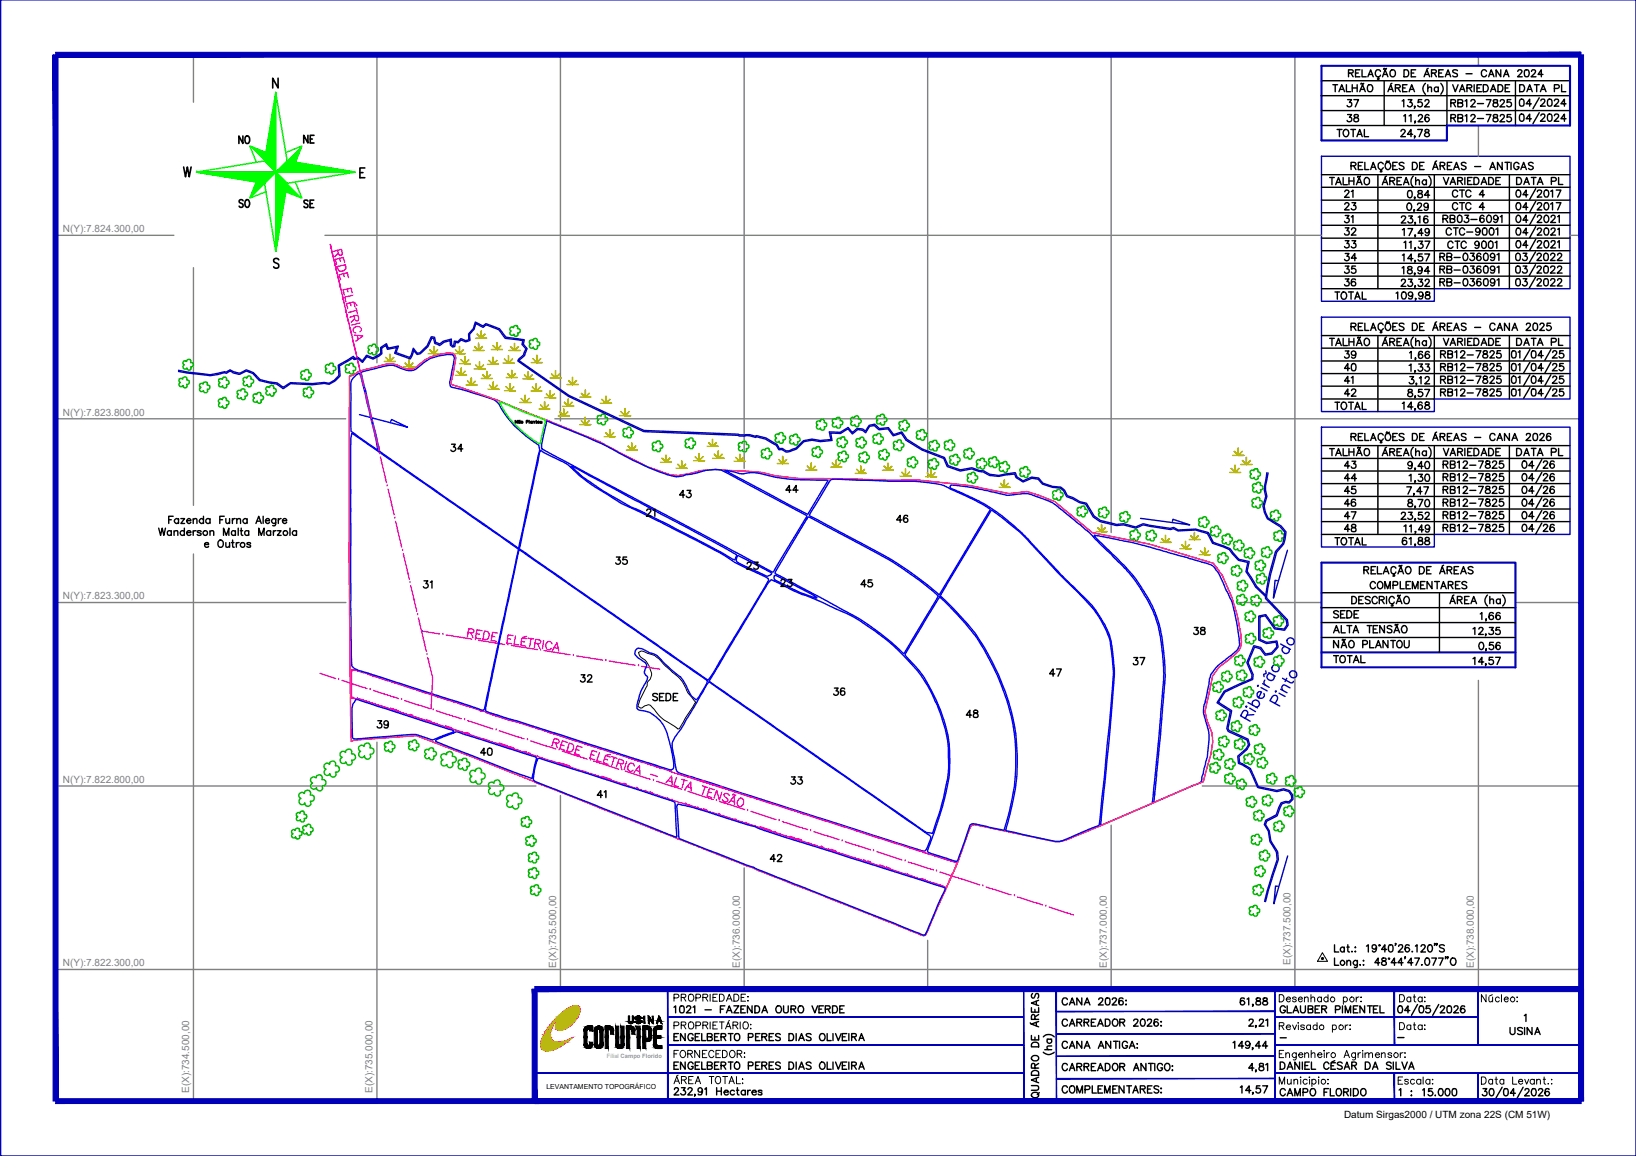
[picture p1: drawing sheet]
<svg xmlns="http://www.w3.org/2000/svg" width="297mm" height="210mm" viewBox="0 0 297 210" stroke-linecap="round" stroke-linejoin="round" font-family="sans-serif">
<defs><g id="words">
<g font-size="4.4">
<text x="243.8" y="23.3">38</text>
<text x="42.3" y="27.2">NO</text>
<text x="54.3" y="27.2">NE</text>
<text x="42.7" y="38.8">SO</text>
<text x="54.3" y="38.8">SE</text>
<text x="243.1" y="37">21</text>
<text x="243.1" y="41.6">31</text>
<text x="243.1" y="46.2">33</text>
<text x="243.1" y="53.3">36</text>
<text x="243.1" y="66.3">39</text>
<text x="81.1" y="83.3">34</text>
<text x="116.4" y="94.9">21</text>
<text x="122.4" y="91.7">43</text>
<text x="141.8" y="90.7">44</text>
<text x="243.1" y="91">45</text>
<text x="243.1" y="97.7">48</text>
<text x="110.8" y="103.7">35</text>
<text x="155.6" y="108">45</text>
<text x="241.3" y="113.6">SEDE</text>
<text x="215.9" y="116.4">38</text>
<text x="104.4" y="125.2">32</text>
<text x="189.8" y="124.2">47</text>
<text x="205" y="122.1">37</text>
<text x="117.5" y="128.4">SEDE</text>
<text x="174.6" y="131.6">48</text>
<text x="142.5" y="143.6">33</text>
<text x="139" y="157.7">42</text>
</g>
<g font-size="4.4" fill="#f0f">
<text x="75.8" y="108">31</text>
<text x="67.7" y="133.3">39</text>
<text x="107.6" y="146.1">41</text>
</g>
<g font-size="4">
<text x="243.8" y="20.5">37</text>
<text x="262.5" y="20.5">RB12-7825</text>
<text x="274.5" y="34.6">DATA PL</text>
<text x="243.1" y="43.7">32</text>
<text x="274.5" y="63.9">DATA PL</text>
<text x="243.1" y="68.4">40</text>
<text x="260.7" y="68.4">RB12-7825</text>
<text x="243.1" y="73">42</text>
<text x="260.7" y="73">RB12-7825</text>
<text x="243.1" y="86.1">43</text>
<text x="261.1" y="86.1">RB12-7825</text>
<text x="161.9" y="96">46</text>
<text x="261.1" y="90.7">RB12-7825</text>
<text x="134.8" y="104.4">23</text>
<text x="140.8" y="107.6">23</text>
<text x="150.6" y="127.4">36</text>
</g>
<text font-size="4" fill="#f0f" x="86.4" y="138.3">40</text>
<g font-size="2.6">
<text x="231.4" y="189.8">-</text>
<text x="252.9" y="189.8">-</text>
</g>
<g font-size="1.8" fill="#808080">
<text x="11.4" y="42.1">N(Y):7.824.300,00</text>
<text x="11.4" y="75.5">N(Y):7.823.800,00</text>
<text x="11.4" y="108.8">N(Y):7.823.300,00</text>
<text x="11.4" y="142.1">N(Y):7.822.800,00</text>
<text x="11.4" y="175.5">N(Y):7.822.300,00</text>
<text x="101" y="175.8" transform="rotate(-90 101 175.8)">E(X):735.500,00</text>
<text x="134.3" y="175.8" transform="rotate(-90 134.3 175.8)">E(X):736.000,00</text>
<text x="201" y="175.8" transform="rotate(-90 201 175.8)">E(X):737.000,00</text>
<text x="234.3" y="175.2" transform="rotate(-90 234.3 175.2)">E(X):737.500,00</text>
<text x="267.6" y="175.8" transform="rotate(-90 267.6 175.8)">E(X):738.000,00</text>
<text x="34.3" y="198.5" transform="rotate(-90 34.3 198.5)">E(X):734.500,00</text>
<text x="67.6" y="198.5" transform="rotate(-90 67.6 198.5)">E(X):735.000,00</text>
</g>
<text font-size="1.8" x="244" y="202.9">Datum Sirgas2000 / UTM zona 22S (CM 51W)</text>
<text font-size="1.3" x="99.2" y="197.8">LEVANTAMENTO TOPOGRÁFICO</text>
<text font-size="1.1" fill="#989898" x="110.2" y="192">Filial Campo Florido</text>
</g></defs>
<!-- layer: QUADRO_DE_AREAS_CANA_2026 -->
<path d="M239.9 77.6h45.2v19.4h-24.7v2.3h-20.5z" fill="none" stroke="#0000b8" stroke-width=".25"/>
<!-- layer: QUADRO_DE_AREAS_CANA_ANTIGA -->
<path d="M239.9 28.4h45.2v24h-24.7v2.3h-20.5z" fill="none" stroke="#0000b8" stroke-width=".25"/>
<!-- layer: MALHA -->
<g fill="none" stroke="#808080" stroke-width=".25">
<path d="M35.1 10v8.6M68.4 10v55.9M101.8 10v66.4M135.1 10v75.1M168.4 10v76.6M201.7 10v86.7M235.1 10v169.6M268.4 10v2M10.1 42.7h21.5M35.1 48.6v43.2M59 42.7h180.9M285.1 42.7h1.9"/>
<path d="M10.1 76h52.7M100.7 76h186.3M10.1 109.4h52.7M35.1 100.6v99.3M224.6 109.4h15.3M275.2 109.4h11.8M68.4 134.8v65.1M268.4 123.5v56.1M10.1 142.7h87.2M101.8 144.5v35.1M135.1 157.6v22M201.7 149.8v29.8"/>
<path d="M218.3 142.7h68.7M10.1 176h276.9M168.4 170.7v8.9"/>
</g>
<!-- layer: QUADRO_DE_AREAS_CANA_ANTIGA -->
<path d="M268.4 22.8v5.6" fill="none" stroke="#808080" stroke-width=".25"/>
<g fill="none" stroke="#000" stroke-width=".25">
<path d="M239.9 14.7h45.2M239.9 17.4h45.2M242 15.4h.9M242.4 15.4v1.3M243.1 16.7l.5-1.3 .5 1.3M244.5 15.4v1.3h.7M244.8 13.3l.8-.1v-.4l-.8-.1v1.2M245.3 13.3l.4 .6M245.5 15.4v1.3M246.1 13.3h.5M246.4 15.4v1.3M246.9 16.7l.5-1.3 .5 1.3"/>
<path d="M246.9 12.7h-.8v1.2h.8M247.3 15.2h-.2v.1M247.3 12.7v1.2h.8M247.3 15.2l.1 .1M247.4 15.2h.1M247.6 15.1v.2M248.4 13.9l.5-1.2 .4 1.2M248.5 15.4h.1a.63 .63 0 0 1 .7 .7 .63 .63 0 0 1-.8 .5l-.2-.4v-.5zM248.5 13.5h.7M250.2 13.9l.2 .4h-.3M250.6 13a.48 .48 0 0 0-.5-.3 .48 .48 0 0 0-.4 .4v.4a.48 .48 0 0 0 .4 .4 .48 .48 0 0 0 .5-.3M251 13.9l.5-1.2 .5 1.2"/>
<path d="M251.2 13.5h.6M251.3 12.4h.1M251.3 12.5l-.1 .1M251.3 14.7v8.1M251.7 12.4l-.1 .1h-.2M252 16.7l.5-1.3 .5 1.3M252.2 16.2h.6M252.6 12.7h.2a.62 .62 0 0 1 .6 .7 .62 .62 0 0 1-.8 .5l-.2-.4v-.5zM252.7 15.1l-.2 .2M253.4 16l.7-.1 .1-.3-.1-.2h-.7v1.3M253.8 16l.4 .7M254.6 18.3l.3-.2v1.3"/>
<path d="M254.7 16h.4M254.9 12.7h.4a.68 .68 0 0 1 .5 .6 .68 .68 0 0 1-.5 .6h-.4zM255.5 15.4h-.8v1.3h.8M255.7 18.1h.7l-.4 .5a.44 .44 0 0 1 .4 .6 .44 .44 0 0 1-.8 .1v-.2M255.8 16.7l.5-1.3 .5 1.3M256 16.2h.7M256.2 13.3h.5M256.9 19.3h-.1h.1l-.1 .4M257 12.7h-.8v1.2h.8M258.1 18.1h-.6v.5a.46 .46 0 0 1 .6 0 .46 .46 0 0 1 0 .7 .46 .46 0 0 1-.7-.2M258.6 13.9l.5-1.2 .5 1.2M258.7 18.4a.37 .37 0 0 1 .6-.3 .37 .37 0 0 1 0 .7l-.7 .6h.9"/>
<path d="M258.8 13.5h.6M258.8 15.1a1.28 1.28 0 0 0 0 2M259.2 16.1l.2-.3h.5v.9M259.2 15.4v1.3M259.3 12.4l-.2 .1M259.9 13.3l.8-.1 .1-.3-.1-.2h-.8v1.2M260.4 13.3l.4 .6M261.1 16a.41 .41 0 0 0-.6-.1 .41 .41 0 0 0 0 .6 .41 .41 0 0 0 .6 0M261.1 15.8v.9M261.2 13.3h.5M261.6 15.1a1.36 1.36 0 0 1 0 2M262 12.7h-.8v1.2h.8"/>
<path d="M262.4 13.9l.5-1.2 .5 1.2M262.6 13.5h.6M262.7 14.7v8.1h-22.8M263.8 15.4l.4 1.3 .5-1.3M264.6 12.8l-.3-.1-.5 .1v.3l.7 .3v.5h-.4l-.3-.1M265 16.7l.5-1.3 .5 1.3M266.2 13.4h1.1M266.3 16l.8-.1 .1-.3-.1-.2h-.8v1.3M267.7 15.4v1.3M269 15.4h-.8v1.3M269.3 15.4h.5a.68 .68 0 0 1 .4 .6 .68 .68 0 0 1-.4 .7h-.5zM269.9 13a.48 .48 0 0 0-.5-.3 .48 .48 0 0 0-.4 .4v.4a.48 .48 0 0 0 .4 .4 .48 .48 0 0 0 .5-.3"/>
<path d="M270.3 13.9l.4-1.2 .6 1.2M270.5 13.5h.6M270.6 16.7l.5-1.3 .5 1.3M272 15.4h.4a.66 .66 0 0 1 .5 .6 .66 .66 0 0 1-.5 .7h-.4zM272.5 12.7v1.2l-.9-1.2v1.2M273 13.9l.5-1.2 .5 1.2M273.2 13.5h.6M274.1 15.4h-.8v1.3M275.2 14.7v8.1M275.6 13l.2-.3h.4l.1 .2a1.67 1.67 0 0 1-.8 1h.9M275.9 15.4h.5a.68 .68 0 0 1 .4 .6 .68 .68 0 0 1-.4 .7h-.5zM276.9 12.7h.2a.65 .65 0 0 1 .6 .6 .65 .65 0 0 1-.6 .6 .69 .69 0 0 1-.3-1z"/>
<path d="M277.2 16.7l.5-1.3 .5 1.3M277.4 16.2h.6M278 18.9h-.9l.6-.9v1.3M278.1 13a.36 .36 0 0 1 .4-.3 .36 .36 0 0 1 .3 .3l-.2 .3-.6 .6h.9M278.6 15.4h.9M279 15.4v1.3M279.5 17.8l-1.2 1.9M279.7 16.7l.5-1.3 .5 1.3M279.8 18.3l.1-.3h.4l.2 .4-.8 .9h.9M279.9 16.2h.6M280.1 13.5h-.8l.6-.8v1.2M281.1 18a.47 .47 0 0 1 .7 .3v.8l-.2 .1h-.5l-.1-.5z"/>
<path d="M282.2 16.1l.8-.1 .1-.2-.1-.4h-.8v1.3M282.2 18.3l.3-.3 .4 .1 .1 .3-.2 .3-.6 .6h.8M283.5 15.4v1.3h.8M284.3 18.9h-.9l.6-.9v1.3M239.9 20.1h45.2M239.9 34h45.2M239.9 31.7h45.2M239.9 36.3h45.2M239.9 38.6h45.2M241.4 32.2h.9M245.3 30.1l.8-.1 .1-.3-.3-.2h-.6v1.3M245.8 30.1l.4 .7"/>
<path d="M246.6 30.1h.5M247.4 29.5h-.8v1.3h.8M247.8 29.5v1.3h.7M247.9 32.3a.64 .64 0 0 1 .8 .4 .64 .64 0 0 1-.4 .8 .68 .68 0 0 1-.7-.4 .68 .68 0 0 1 .3-.8zM248.9 30.8l.4-1.3 .5 1.3M249 30.4h.7M250.2 31.7v20.7M250.7 30.8l.2 .4h-.3M251 33.5l.5-1.3 .5 1.3M251.1 29.8a.53 .53 0 0 0-.7-.3 .53 .53 0 0 0-.2 .8 .48 .48 0 0 0 .4 .5 .48 .48 0 0 0 .5-.3M251.1 33.1h.7M251.6 29.6a.6 .6 0 0 1 .9 .1 .6 .6 0 0 1-.1 .9 .6 .6 0 0 1-.9-.1 .6 .6 0 0 1 .1-.9z"/>
<path d="M251.7 29.3h.2M251.7 32l-.2 .1M251.7 29.3v.1M251.9 29.3l.1 .1M252 29.3h.1M252.3 29.2l-.1 .2M252.3 32.9l.8-.1 .1-.3-.3-.3h-.6v1.3M252.8 32.9l.4 .6M252.9 30.1h.5M253.6 32.9h.6M253.7 29.5h-.8v1.3h.8M254.4 23.8l.2-.3 .4 .1 .1 .3-.8 .9h.9"/>
<path d="M254.5 32.2h-.9v1.3h.9M254.5 39.5l.2-.3 .4 .1 .1 .1a1.67 1.67 0 0 1-.8 1.1h.9M254.8 33.5l.5-1.3 .5 1.3M254.9 21.1l.3-.3v1.3M254.9 29.6a.53 .53 0 0 0-.9 .2l.2 .2 .6 .2 .1 .4a.54 .54 0 0 1-.9 0M255 33.1h.6M255.6 36.9a.42 .42 0 0 1 .6 .2 .66 .66 0 0 1-.4 1.1 .84 .84 0 0 1-.2-1.3zM255.7 34.6a.45 .45 0 0 1 .7 .3v.3a.59 .59 0 0 1-.3 .7l-.5-.2v-.5zM255.8 39.2h.6l-.3 .5a.45 .45 0 0 1 .4 .6 .45 .45 0 0 1-.7 .1l-.2-.2M255.8 21.1l.4-.3v1.3M256.4 29.5h.5a.71 .71 0 0 1 .4 .6 .71 .71 0 0 1-.4 .7h-.5zM256.5 24.4h-.9l.6-.9v1.3"/>
<path d="M256.6 32a1.37 1.37 0 0 0 0 2M256.8 38.1h-.1h.1l-.1 .3M256.9 24.7h-.1h.1l-.1 .4M256.9 35.8h-.1h.1l-.1 .3M257 22h-.1h.1l-.1 .4M257 32.9l.4-.2h.3v.8M257 32.2v1.3M257.4 37.2a.37 .37 0 0 1 .5-.3 .37 .37 0 0 1 0 .7l-.6 .6h.9M257.4 23.5h.9l-.6 1.3M257.5 39.4l.3-.2v1.3M257.5 21.1l.3-.3h.2l.3 .4-.8 .9h.8M257.5 34.6a.27 .27 0 0 0 0 .3 .27 .27 0 0 0 .2 .2 .43 .43 0 0 1 .5 .3 .43 .43 0 0 1-.2 .5h-.3a.43 .43 0 0 1-.3-.5 .43 .43 0 0 1 .6-.3 .27 .27 0 0 0 .2-.2 .27 .27 0 0 0-.1-.3z"/>
<path d="M257.8 30.1h.5M258.6 29.5h-.8v1.3h.8M258.8 23.6v.3l.5 .2a.34 .34 0 0 1 .1 .6l-.4 .1-.3-.1a.48 .48 0 0 1 .1-.5 .48 .48 0 0 1 .5-.2l.1-.3a.44 .44 0 0 0-.6-.1zM259 32.9a.43 .43 0 0 0-.6-.1 .43 .43 0 0 0 0 .6 .43 .43 0 0 0 .6 0M259 32.7v.8M259.2 39.4l-.2-.2a.66 .66 0 0 0-.5 .6 .66 .66 0 0 0 .4 .7 .41 .41 0 0 0 .4-.4 .41 .41 0 0 0-.4-.4 .41 .41 0 0 0-.4 .4M259.3 37.3a.41 .41 0 0 1-.6 .3 .41 .41 0 0 1-.1-.6 .41 .41 0 0 1 .7 .1v.2a.61 .61 0 0 1-.4 .9l-.3-.2M259.4 32a1.37 1.37 0 0 1 0 2M259.4 21v-.1a.4 .4 0 0 0-.6 .2l-.1 .6a.41 .41 0 0 0 .6 .3 .41 .41 0 0 0 .1-.6 .41 .41 0 0 0-.6 .1l-.1 .2M259.6 35.4h-1l.7-.8v1.3M260.1 30.8l.5-1.3 .5 1.3M260.3 30.4h.6"/>
<path d="M260.4 31.7v20.7h-20.5M260.8 29.2l-.2 .2M261.5 30.1l.8-.1v-.4l-.8-.1v1.3M261.9 30.1l.4 .7M262 39.7l.7-.1 .2-.3-.4-.2h-.5v1.3M262.1 32.2l.5 1.3 .4-1.3M262.4 39.7l.5 .7M262.8 30.1h.5M263.3 33.5l.5-1.3 .5 1.3M263.3 39.7l.8-.1v-.4l-.8-.1v1.3l.8-.1v-.5l-.3-.1M263.4 21.4l.8-.1v-.4l-.8-.1v1.3M263.5 33.1h.6"/>
<path d="M263.6 29.5h-.8v1.3h.8M263.8 21.4l.5 .7M263.9 30.8l.5-1.3 .6 1.3M264.1 30.4h.6M264.7 32.8h.7l.1-.3-.1-.2-.7-.1v1.3M264.7 34.8a.48 .48 0 0 0-.6-.3 .48 .48 0 0 0-.4 .5v.3a.48 .48 0 0 0 .4 .5 .48 .48 0 0 0 .6-.3M264.7 37.1a.53 .53 0 0 0-.8-.2 .53 .53 0 0 0-.2 .7 .48 .48 0 0 0 .4 .5 .48 .48 0 0 0 .6-.3M264.7 21.4h.6l.3-.3-.1-.3h-.8v1.3h.6l.2-.1 .1-.4-.3-.2M264.8 39.2a.41 .41 0 0 1 .6 .1l.1 .3a.55 .55 0 0 1-.5 .8 .87 .87 0 0 1-.2-1.2zM265 34.5h.9M265 36.8h.9M265.1 32.8l.4 .7"/>
<path d="M265.5 34.5v1.3M265.5 36.8v1.3M266 39.1h.6l-.3 .5a.43 .43 0 0 1 .3 .7 .43 .43 0 0 1-.8-.2M266 32.2v1.3M266 21.1l.3-.3v1.3M266.2 29.6a.48 .48 0 0 0-.9 .2l.1 .2 .7 .3 .1 .3a.51 .51 0 0 1-.9 0M266.5 32.8h.4M267.1 21.1l.1-.3h.4l.2 .4-.8 .9h.9M267.1 34.8a.48 .48 0 0 0-.6-.3 .48 .48 0 0 0-.4 .5v.3a.48 .48 0 0 0 .4 .5 .48 .48 0 0 0 .6-.3M267.1 37.1a.53 .53 0 0 0-.8-.2 .53 .53 0 0 0-.2 .7 .48 .48 0 0 0 .4 .5 .48 .48 0 0 0 .6-.3M267.1 39.8h1.1M267.3 32.2h-.8v1.3h.8"/>
<path d="M267.6 32.2h.5a.68 .68 0 0 1 .4 .7 .68 .68 0 0 1-.4 .6h-.5zM267.7 30.2h1.1M268.9 33.5l.5-1.3 .5 1.3M269.1 33.1h.6M269.4 39.3a.34 .34 0 0 0-.5-.1 .72 .72 0 0 0 .2 1.2 .41 .41 0 0 0 .4-.4 .41 .41 0 0 0-.4-.4 .41 .41 0 0 0-.4 .4M269.5 35.4h-.9l.6-.9v1.3M269.5 37.6h-.9l.6-.8v1.3M269.9 20.8h.8l-.6 1.3M270.1 39.2l.2-.1a.68 .68 0 0 1 .5 .6 .68 .68 0 0 1-.5 .7 .79 .79 0 0 1-.2-1.2zM270.3 32.2h.4a.68 .68 0 0 1 .5 .7 .68 .68 0 0 1-.5 .6h-.4zM270.5 30.8l.5-1.3 .5 1.3M270.7 30.4h.6"/>
<path d="M271.2 20.8a.27 .27 0 0 0-.1 .3 .27 .27 0 0 0 .2 .2l.7 .3a.44 .44 0 0 1-.5 .5 .44 .44 0 0 1-.4-.6l.6-.2 .2-.2v-.3zM271.6 32.8h.5M272 39.5a.4 .4 0 0 1-.5 .4 .4 .4 0 0 1-.3-.6 .4 .4 0 0 1 .7 0 .69 .69 0 0 1-.4 1.1l-.3-.2M272.4 21.1a.37 .37 0 0 1 .6-.2 .37 .37 0 0 1 0 .6l-.7 .6h.9M272.4 32.2h-.8v1.3h.8M272.4 39.3l.3-.2v1.3M272.7 29.5v1.3l-.8-1.3v1.3M273.2 29.5h.9M273.7 29.5v1.3M274.1 31.7v20.7M274.3 20.8h-.6l-.1 .6a.46 .46 0 0 1 .7-.1 .46 .46 0 0 1 0 .7 .46 .46 0 0 1-.7-.1M274.3 29.5v1.3"/>
<path d="M275.4 36.8a.42 .42 0 0 1 .6 .3 .66 .66 0 0 1-.4 1 .84 .84 0 0 1-.2-1.3zM275.4 39.2a.37 .37 0 0 1 .6 .1 .59 .59 0 0 1 .1 .8 .59 .59 0 0 1-.7 .2 .86 .86 0 0 1 0-1.1zM275.8 29.8a.53 .53 0 0 0-.7-.3 .53 .53 0 0 0-.2 .8 .47 .47 0 0 0 .4 .5 .47 .47 0 0 0 .5-.5h-.4M276 20.8a.45 .45 0 0 1 .7 .2v.3a.59 .59 0 0 1-.3 .7l-.5-.2v-.5zM276.1 30.8l.5-1.3 .5 1.3M277.4 37.6h-.9l.6-.8v1.3M277.4 40h-.9l.6-.9v1.3M278 21.6h-.9l.6-.9v1.3M278.4 29.6l-.3-.1-.6 .1 .2 .4 .6 .3 .1 .3a.51 .51 0 0 1-.9 0M278.8 34.3l-1.1 1.9M278.8 36.5l-1.1 2M278.8 38.8l-1.1 2"/>
<path d="M279.1 37.1l.3-.3 .5 .1v.4l-.8 .8h.8M279.1 39.4l.3-.3 .4 .1 .1 .3-.2 .3-.6 .6h.8M279.5 20.5l-1.2 2M279.8 21l.1-.2 .4-.1 .2 .4-.8 .9h.9M280.5 36.8a.42 .42 0 0 1 .6 .3 .66 .66 0 0 1-.4 1 .84 .84 0 0 1-.2-1.3zM280.5 39.2a.37 .37 0 0 1 .6 .1 .59 .59 0 0 1 .1 .8 .59 .59 0 0 1-.7 .2 .86 .86 0 0 1 0-1.1zM281.1 20.8a.47 .47 0 0 1 .7 .2v.8a.41 .41 0 0 1-.4 .2 .41 .41 0 0 1-.4-.2v-.5zM281.5 37.1l.4-.3v1.3M281.6 39.4l.1-.2 .2-.1h.2l.2 .2-.1 .5-.7 .6h.9M282.2 21l.3-.3 .4 .1v.4l-.7 .8h.8M282.6 36.8h.8l-.6 1.3M282.8 39.3l.3-.2v1.3"/>
<path d="M284.3 21.6h-.9l.6-.9v1.3M239.9 40.9h45.2M239.9 43.2h45.2M239.9 47.8h45.2M239.9 45.5h45.2M239.9 50.1h45.2M245.3 59.3l.8-.1 .1-.3-.1-.2h-.8v1.3M245.8 59.3l.4 .7M246.6 59.3h.5M247.4 58.7h-.8v1.3h.8M247.8 58.7v1.3h.7M249 59.5h.7"/>
<path d="M251.1 59a.53 .53 0 0 0-.7-.3 .53 .53 0 0 0-.2 .8 .48 .48 0 0 0 .4 .5 .48 .48 0 0 0 .5-.3M251.6 58.9a.6 .6 0 0 1 .9 0 .6 .6 0 0 1-.1 .9 .6 .6 0 0 1-.9-.1 .6 .6 0 0 1 .1-.8zM251.9 58.5h-.2v.1M251.9 58.5l.1 .1M252 58.5h.1M252.3 58.4l-.1 .2M252.9 59.3h.5M253.5 53.2l.3-.2v1.3M253.7 58.7h-.8v1.3h.8M254.5 51l.2-.3h.2l.3 .2-.2 .5-.6 .6h.9M254.6 48.7l.3-.3v1.3M254.6 46.3l.3-.2v1.3"/>
<path d="M254.6 53.1l.2-.1a.65 .65 0 0 1 .5 .7 .65 .65 0 0 1-.5 .6 .72 .72 0 0 1-.3-1.1zM254.6 41.7l.4-.2v1.3M254.9 44l.3-.2v1.3M254.9 58.9l-.3-.2-.6 .2 .2 .3 .6 .3 .1 .3a.54 .54 0 0 1-.9 0M255.6 41.5h.9l-.7 1.3M255.7 48.4a.27 .27 0 0 0-.1 .3 .27 .27 0 0 0 .2 .2l.3 .1a.39 .39 0 0 1 .3 .3 .39 .39 0 0 1-.3 .4l-.5-.1v-.4l.1-.2 .5-.1 .2-.3-.3-.2zM255.7 50.7h.7l-.3 .5a.44 .44 0 0 1 .2 .7 .44 .44 0 0 1-.7-.2M255.9 44l.3-.2v1.3M256.4 58.7h.5a.71 .71 0 0 1 .4 .6 .71 .71 0 0 1-.4 .7h-.5zM256.5 53.4a.41 .41 0 0 1-.6 .3 .41 .41 0 0 1-.1-.6 .41 .41 0 0 1 .6 .1l.1 .2a.59 .59 0 0 1-.5 .9l-.2-.2M256.5 47h-.9l.6-.9v1.3M256.9 49.6h-.1h.1l-.1 .3"/>
<path d="M257 47.3h-.1l.1 .2-.1 .1M257 52l-.1-.1 .1 .1-.1 .3M257 40.4h-.1h.1l-.1 .3M257 42.7l-.1-.1 .1 .3-.1 .1M257 45h-.1h.1l-.1 .3M257.1 54.2h-.1l.1 .2-.2 .1M257.6 50.7h.7l-.4 .5a.43 .43 0 0 1 .4 .4 .43 .43 0 0 1-.3 .5 .43 .43 0 0 1-.5-.4M257.6 43.8h.7l-.4 .5a.44 .44 0 0 1 .4 .6 .44 .44 0 0 1-.7 .1l-.1-.2M257.8 59.3h.5M258.2 46.1h-.6l-.1 .6a.46 .46 0 0 1 .7 0 .46 .46 0 0 1-.1 .7 .46 .46 0 0 1-.6-.3M258.2 48.8a.42 .42 0 0 1-.5 .4 .42 .42 0 0 1-.3-.5 .42 .42 0 0 1 .6-.3 .77 .77 0 0 1-.3 1.3l-.2-.2M258.3 53.4a.41 .41 0 0 1-.5 .3 .41 .41 0 0 1-.1-.6 .41 .41 0 0 1 .6 .1v.2a.59 .59 0 0 1-.4 .9l-.3-.2"/>
<path d="M258.4 42.3h-.9l.6-.8v1.3M258.6 58.7h-.8v1.3h.8M258.7 46.1h.9l-.7 1.3M258.7 43.8h.9l-.6 1.3M258.8 51v-.2l.2-.1h.3l.2 .2-.2 .5-.6 .6h.9M258.9 53.1v.2l.1 .2a.49 .49 0 0 1 .5 .2 .49 .49 0 0 1 0 .5l-.4 .1-.2-.1a.48 .48 0 0 1 0-.6 .48 .48 0 0 1 .5-.1l.2-.3a.5 .5 0 0 0-.7-.1zM259.5 41.9a.4 .4 0 0 1-.5 .4 .4 .4 0 0 1-.2-.6 .4 .4 0 0 1 .6 0 .64 .64 0 0 1 .1 .7 .64 .64 0 0 1-.6 .3l-.1-.1M259.6 49.2h-1l.7-.8v1.3M260.3 59.5h.6M260.8 58.4l-.2 .2M261.4 46.6l.8-.1v-.4l-.8-.1v1.3M261.4 48.9h.8v-.5l-.8-.1v1.3"/>
<path d="M261.4 51.2l.8-.1v-.4l-.8-.1v1.3M261.5 59.3l.8-.1v-.4l-.8-.1v1.3M261.9 46.6l.4 .7M261.9 48.9l.4 .7M261.9 51.2l.4 .7M261.9 59.3l.4 .7M262.7 46.6h.6l.3-.4-.3-.2h-.6v1.3h.8l.1-.4-.3-.3M262.7 48.9h.8l.1-.4-.3-.2h-.6v1.3l.8-.1 .1-.3-.3-.3M262.7 51.2h.6l.3-.3-.1-.3h-.8v1.3h.6l.2-.1 .1-.4-.3-.2M262.8 59.3h.5M263.5 41.7a.48 .48 0 0 0-.5-.3 .48 .48 0 0 0-.4 .5 .53 .53 0 0 0 .2 .7 .53 .53 0 0 0 .7-.2M263.6 58.7h-.8v1.3h.8"/>
<path d="M263.8 44.1a.48 .48 0 0 0-.5-.3 .48 .48 0 0 0-.4 .5 .53 .53 0 0 0 .2 .7 .53 .53 0 0 0 .7-.2M263.9 41.4h.8M264 46.8h1.1M264 49h1.1M264 51.4h1.1M264.1 59.5h.6M264.2 43.8h.8M264.3 41.4v1.3M264.6 43.8v1.3M265.8 46.1a.4 .4 0 0 1 .6 .1 .63 .63 0 0 1 .1 .8 .63 .63 0 0 1-.7 .3l-.2-.5zM265.8 48.4l.2-.1a.65 .65 0 0 1 .5 .7 .65 .65 0 0 1-.5 .6 .72 .72 0 0 1-.3-1.1zM265.8 50.6a.45 .45 0 0 1 .6 .3 .6 .6 0 0 1 .1 .7 .6 .6 0 0 1-.7 .2l-.2-.4z"/>
<path d="M265.9 41.7a.48 .48 0 0 0-.5-.3 .48 .48 0 0 0-.4 .5 .53 .53 0 0 0 .2 .7 .53 .53 0 0 0 .7-.2M266.2 58.9l-.3-.2h-.5l-.1 .2 .1 .3 .7 .3 .1 .3a.51 .51 0 0 1-.9 0M266.2 44.1a.48 .48 0 0 0-.5-.3 .48 .48 0 0 0-.4 .5 .53 .53 0 0 0 .2 .7 .53 .53 0 0 0 .7-.2M266.3 42.1h1.1M267 46h.7l-.4 .5a.44 .44 0 0 1 .3 .7 .44 .44 0 0 1-.7-.2M267 48.3h.7l-.4 .5a.44 .44 0 0 1 .3 .7 .44 .44 0 0 1-.7-.2M267 50.6h.7l-.4 .5a.44 .44 0 0 1 .4 .7 .44 .44 0 0 1-.8 0v-.1M267.7 59.5h1.1M268.5 44.2a.4 .4 0 0 1-.5 .3 .4 .4 0 0 1-.1-.6 .4 .4 0 0 1 .6 .1v.2a.61 .61 0 0 1-.4 .9l-.3-.2M268.7 41.8a.4 .4 0 0 1-.5 .4 .4 .4 0 0 1-.2-.6 .4 .4 0 0 1 .6 0 .64 .64 0 0 1 .1 .7 .64 .64 0 0 1-.7 .3v-.1M268.8 46.2v-.1a.4 .4 0 0 0-.6 .1v.9a.41 .41 0 0 0 .6 .1 .41 .41 0 0 0-.1-.6 .41 .41 0 0 0-.6 .3M268.8 48.5v-.1l-.3-.1a.69 .69 0 0 0-.4 .7 .69 .69 0 0 0 .4 .6 .39 .39 0 0 0 .4-.4 .39 .39 0 0 0-.4-.4 .39 .39 0 0 0-.4 .4"/>
<path d="M268.8 50.8v-.2a.45 .45 0 0 0-.6 .3l-.1 .3a.52 .52 0 0 0 .4 .7 .4 .4 0 0 0 .4-.4 .4 .4 0 0 0-.3-.4 .4 .4 0 0 0-.5 .3M269.2 43.9a.41 .41 0 0 1 .6 .1l.1 .3a.55 .55 0 0 1-.5 .8 .87 .87 0 0 1-.2-1.2zM269.3 41.5a.4 .4 0 0 1 .6 .1l.1 .3a.55 .55 0 0 1-.5 .8 .69 .69 0 0 1-.3-1.1zM269.5 46.1a.4 .4 0 0 1 .7 .1v.3a.55 .55 0 0 1-.5 .8 .69 .69 0 0 1-.3-1.1zM269.5 48.4h.5l.2 .5a.53 .53 0 0 1-.5 .7 .69 .69 0 0 1-.3-1.1zM269.5 50.6a.45 .45 0 0 1 .7 .3v.3a.55 .55 0 0 1-.5 .7 .87 .87 0 0 1-.2-1.3zM270.4 43.9a.4 .4 0 0 1 .6 .1l.1 .3a.55 .55 0 0 1-.5 .8 .83 .83 0 0 1-.2-1.2zM270.6 41.5a.37 .37 0 0 1 .6 .1 .62 .62 0 0 1 0 .7 .62 .62 0 0 1-.6 .3 .92 .92 0 0 1 0-1.1zM271.4 46.5a.41 .41 0 0 1-.6 .3 .41 .41 0 0 1-.1-.7 .41 .41 0 0 1 .6 .1l.1 .3a.59 .59 0 0 1-.5 .8l-.2-.2M271.4 48.7a.41 .41 0 0 1-.6 .3 .41 .41 0 0 1-.1-.6 .41 .41 0 0 1 .6 .1l.1 .2a.59 .59 0 0 1-.5 .9l-.2-.2M271.4 51a.4 .4 0 0 1-.5 .4 .4 .4 0 0 1-.2-.6l.3-.2a.68 .68 0 0 1 .4 .7 .68 .68 0 0 1-.5 .6l-.2-.2M271.4 59a.48 .48 0 0 0-.5-.3 .48 .48 0 0 0-.4 .5 .54 .54 0 0 0 .2 .7 .54 .54 0 0 0 .7-.1v-.1"/>
<path d="M271.5 44l.3-.2v1.3M271.6 41.6l.3-.2v1.3M271.8 46.2l.3-.2v1.3M271.8 48.5l.3-.2v1.3M271.8 50.9l.3-.3v1.3M272 59.5h.6M274.1 58.7v1.3l-.9-1.3v1.3M275.4 46.1a.4 .4 0 0 1 .6 .1v.3a.55 .55 0 0 1-.4 .8 .69 .69 0 0 1-.4-1.1zM275.4 48.4h.5l.1 .5a.53 .53 0 0 1-.4 .7 .69 .69 0 0 1-.4-1.1zM275.4 50.6a.45 .45 0 0 1 .6 .3v.3a.55 .55 0 0 1-.4 .7 .87 .87 0 0 1-.2-1.3zM275.4 41.5l.2-.1a.65 .65 0 0 1 .5 .7 .65 .65 0 0 1-.5 .6 .79 .79 0 0 1-.2-1.2zM275.4 43.7a.42 .42 0 0 1 .6 .3 .66 .66 0 0 1-.4 1 .84 .84 0 0 1-.2-1.3z"/>
<path d="M276.5 46h.7l-.4 .5a.43 .43 0 0 1 .5 .4 .43 .43 0 0 1-.4 .5 .43 .43 0 0 1-.5-.4M276.5 48.3h.7l-.4 .5a.43 .43 0 0 1 .5 .4 .43 .43 0 0 1-.4 .4 .43 .43 0 0 1-.5-.3M276.5 50.6h.7l-.4 .5a.44 .44 0 0 1 .5 .6 .44 .44 0 0 1-.8 .1l-.1-.1M277.1 59l.2-.3h.4l.2 .4-.8 .9h.8M277.4 42.3h-.9l.6-.9v1.3M277.4 44.5h-.9l.6-.8v1.3M278.5 58.7a.47 .47 0 0 1 .6 .2l.1 .3a.55 .55 0 0 1-.5 .8 .91 .91 0 0 1-.2-1.3zM278.8 45.7l-1.1 2M278.8 48.1l-1.1 2M278.8 50.3l-1.1 2M278.8 41.2l-1.1 2M278.8 43.4l-1.1 2"/>
<path d="M279.1 46.3v-.2l.2-.1 .5 .1 .1 .3-.9 .9h.9M279.1 48.6l.2-.3 .4 .1 .2 .1a1.67 1.67 0 0 1-.9 1.1h.9M279.1 50.9l.1-.3h.4l.3 .4-.9 .9h.9M279.1 41.7l.3-.3 .4 .1 .1 .1-.2 .5-.6 .6h.8M279.1 44l.2-.3h.3l.3 .4-.8 .9h.8M279.6 59l.1-.3h.4l.3 .4-.8 .9h.8M280.4 46.1a.41 .41 0 0 1 .7 .1v.3a.55 .55 0 0 1-.4 .8 .69 .69 0 0 1-.4-1.1zM280.4 48.4h.6l.1 .5a.53 .53 0 0 1-.4 .7 .69 .69 0 0 1-.4-1.1zM280.4 50.6a.47 .47 0 0 1 .7 .3v.3a.55 .55 0 0 1-.4 .7 .87 .87 0 0 1-.3-1.3zM280.5 41.5l.2-.1a.65 .65 0 0 1 .5 .7 .65 .65 0 0 1-.5 .6 .79 .79 0 0 1-.2-1.2zM280.5 43.7a.42 .42 0 0 1 .6 .3 .66 .66 0 0 1-.4 1 .84 .84 0 0 1-.2-1.3zM281.5 46.3l.3-.3 .5 .1v.4l-.8 .8h.8"/>
<path d="M281.5 48.6l.3-.3 .5 .1-.2 .6-.6 .6h.8M281.5 50.9l.3-.3 .5 .1v.4l-.8 .8h.8M281.5 58.7h-.6v.5a.47 .47 0 0 1 .7 .1 .47 .47 0 0 1-.1 .7 .47 .47 0 0 1-.7-.3M281.6 41.7l.3-.3 .4 .1v.1l-.1 .5-.7 .6h.9M281.6 44l.2-.3h.3l.2 .4-.8 .9h.9M282.8 41.6l.3-.2v1.3M282.8 44l.3-.3v1.3M282.8 46.3a.37 .37 0 0 1 .6-.3 .37 .37 0 0 1 0 .7l-.7 .6h.9M282.8 48.6a.36 .36 0 0 1 .4-.3 .36 .36 0 0 1 .3 .4l-.1 .3-.7 .6h.9M282.8 50.9a.37 .37 0 0 1 .6-.2 .37 .37 0 0 1 0 .6l-.7 .6h.9M241.4 61.4h.9M246.5 61.3h.2"/>
<path d="M247 61.2v.1M248.9 60l.4-1.3 .5 1.3M250.7 60l.2 .3h-.3M251 62.8l.5-1.4 .5 1.4M251.1 62.3h.7M251.7 61.2l-.2 .1M252.3 62.1l.8-.1 .1-.3-.3-.3h-.6v1.4M252.8 62.1l.4 .7M253.6 62.1h.6M254.5 61.4h-.9v1.4h.9M254.6 73.3l.3-.3v1.3M254.8 62.8l.5-1.4 .5 1.4"/>
<path d="M255 62.3h.6M255.7 70.8v.3l.6 .2a.38 .38 0 0 1 .2 .4 .38 .38 0 0 1-.3 .3l-.5-.1a.47 .47 0 0 1 0-.5 .47 .47 0 0 1 .5-.2l.2-.3a.5 .5 0 0 0-.7-.1zM255.8 66.4l.4-.3v1.3M255.9 64.1l.3-.3v1.3M256 68.4h.7l-.4 .5a.43 .43 0 0 1 .4 .4 .43 .43 0 0 1-.4 .5 .43 .43 0 0 1-.5-.4M256.5 73.9h-.9l.6-.9v1.3M256.6 61.2a1.37 1.37 0 0 0 0 2M257 67.3h-.1h.1l-.1 .4M257 71.9h-.1h.1l-.1 .3M257 74.2h-.1h.1l-.1 .4M257 65h-.1h.1l-.1 .3M257 62.1l.4-.2h.3v.9"/>
<path d="M257 61.4v1.4M257.2 69.7h-.1h.1l-.1 .2M257.6 66.1h.7l-.4 .5a.44 .44 0 0 1 .4 .6 .44 .44 0 0 1-.8 .1v-.1M257.7 68.6l.3-.2v1.3M258.2 70.7h-.6l-.1 .6a.47 .47 0 0 1 .7 0 .47 .47 0 0 1-.1 .7 .47 .47 0 0 1-.6-.2M258.2 73.2a.34 .34 0 0 0-.5-.1 .72 .72 0 0 0 .2 1.2 .41 .41 0 0 0 .4-.4 .41 .41 0 0 0-.4-.4 .41 .41 0 0 0-.4 .4M258.3 64l-.1-.1a.45 .45 0 0 0-.6 .2v.8a.41 .41 0 0 0 .6 .1 .41 .41 0 0 0-.1-.6 .41 .41 0 0 0-.6 .3M258.7 70.7h.9l-.7 1.3M258.8 68.7v-.2l.2-.1h.3l.2 .2-.2 .5-.6 .6h.9M258.8 66.1h.7l-.3 .5a.4 .4 0 0 1 .4 .4 .4 .4 0 0 1-.4 .4l-.4-.1-.1-.1M258.8 73.1v.2l.1 .2a.47 .47 0 0 1 .5 .2 .47 .47 0 0 1 0 .5l-.4 .1-.2-.1a.48 .48 0 0 1 0-.5 .48 .48 0 0 1 .5-.2l.2-.2-.1-.2zM259 62.1a.42 .42 0 0 0-.6-.1 .42 .42 0 0 0 0 .6 .42 .42 0 0 0 .6-.1"/>
<path d="M259 61.9v.9M259.4 61.2a1.37 1.37 0 0 1 0 2M259.5 64l-.1-.1a.47 .47 0 0 0-.6 .2v.8a.41 .41 0 0 0 .7 .1 .41 .41 0 0 0-.1-.6 .41 .41 0 0 0-.6 .3M260.1 60l.5-1.3 .5 1.3M261.6 64.3h.7l.2-.4-.4-.2h-.5v1.3M262.1 61.4l.5 1.3 .4-1.3M262.9 64.3h.7l.1-.5-.8-.1v1.3l.8-.1v-.5l-.3-.1M263.3 62.7l.5-1.3 .5 1.3M263.5 62.3h.6M263.9 60l.5-1.3 .6 1.3M264.1 63.9l.4-.2v1.3M264.7 62h.7l.1-.3-.1-.2-.7-.1v1.3"/>
<path d="M265.1 62l.4 .7M265.2 64l.3-.3 .4 .1 .1 .3-.2 .3-.6 .6h.8M266 61.4v1.3M266.5 62h.4M267.3 61.4h-.8v1.3h.8M267.6 61.4h.5a.68 .68 0 0 1 .4 .7 .68 .68 0 0 1-.4 .6h-.5zM268 63.7h.9l-.6 1.3M268.9 62.7l.5-1.3 .5 1.3M269.1 62.3h.6M269.4 63.8v.3l.5 .2a.35 .35 0 0 1 .2 .4 .35 .35 0 0 1-.3 .3l-.5-.1a.48 .48 0 0 1 .1-.5 .48 .48 0 0 1 .5-.2l.1-.2v-.2zM270.3 61.4h.4a.68 .68 0 0 1 .5 .7 .68 .68 0 0 1-.5 .6h-.4zM270.5 64l.3-.3h.2l.3 .2a1.67 1.67 0 0 1-.8 1.1h.8"/>
<path d="M271.6 62h.5M271.8 60l.5-1.3 .5 1.3M272.4 61.4h-.8v1.3h.8M272.4 63.7h-.5l-.1 .6a.45 .45 0 0 1 .6-.1 .45 .45 0 0 1 0 .7 .45 .45 0 0 1-.7-.2M274.5 60l.5-1.3 .5 1.3M274.6 66.1a.47 .47 0 0 1 .6 .2v.8a.41 .41 0 0 1-.3 .2 .41 .41 0 0 1-.4-.2l-.1-.5zM274.6 68.4a.41 .41 0 0 1 .6 .2l.1 .2a.55 .55 0 0 1-.5 .8 .87 .87 0 0 1-.2-1.2zM274.6 70.7h.5l.2 .5a.53 .53 0 0 1-.5 .7 .87 .87 0 0 1-.2-1.2zM275.7 66.3l.3-.3v1.3M275.7 68.6l.3-.3v1.3M275.7 70.8l.3-.2v1.3M277.8 63.5l-1.2 1.9"/>
<path d="M277.8 65.8l-1.2 1.9M277.8 68l-1.2 2M277.8 70.4l-1.2 1.9M278.2 66.1a.47 .47 0 0 1 .6 .2v.8a.41 .41 0 0 1-.3 .2 .41 .41 0 0 1-.4-.2l-.1-.5zM278.2 68.4a.41 .41 0 0 1 .6 .2l.1 .2a.55 .55 0 0 1-.5 .8 .87 .87 0 0 1-.2-1.2zM278.2 70.7h.5l.2 .5a.53 .53 0 0 1-.5 .7 .87 .87 0 0 1-.2-1.2zM280.2 66.9h-.9l.6-.9v1.3M280.2 69.2h-.9l.6-.9v1.3M280.2 71.5h-.9l.6-.9v1.3M281.6 63.5l-1.1 1.9M281.6 65.8l-1.1 1.9M281.6 68l-1.1 2"/>
<path d="M281.6 70.4l-1.1 1.9M281.9 66.3l.2-.2 .3-.1 .2 .1v.3l-.8 .9h.9M281.9 68.6l.2-.3h.3l.2 .1v.3l-.8 .9h.9M281.9 70.9l.2-.3 .4 .1 .1 .1-.1 .5-.7 .6h.9M283.8 66h-.6v.6a.47 .47 0 0 1 .7 0 .47 .47 0 0 1-.2 .7 .47 .47 0 0 1-.6-.2M283.8 68.3h-.6v.5a.47 .47 0 0 1 .7 .1 .47 .47 0 0 1-.2 .7 .47 .47 0 0 1-.6-.2M283.8 70.6h-.6v.6a.46 .46 0 0 1 .7 0 .46 .46 0 0 1-.2 .7 .46 .46 0 0 1-.6-.3"/>
</g>
<!-- layer: QUADRO_DE_AREAS_COMPLEMENTARES -->
<path d="M239.9 102.2h35.3v19h-35.3zM239.9 118.5h35.3" fill="none" stroke="#0000b8" stroke-width=".38"/>
<!-- layer: MARGEM -->
<path d="M.1 0h296.9v209.9h-296.9z" fill="none" stroke="#0000b8" stroke-width=".25"/>
<g fill="#0000b8" stroke="#0000b8" stroke-width=".18">
<path d="M9.6 10l.9 189.9v-189.9zM9.6 10l.9 189.9h-.9z"/>
<path d="M10.1 199.5v.9l276.9-.9zM10.1 200.4l276.9-.9v.9z"/>
<path d="M286.6 10v189.9h.9zM286.6 10h.9v189.9z"/>
<path d="M10.1 10.4h276.9v-.9zM10.1 9.5h276.9l-276.9 .9z"/>
<path d="M185.8 179.6l.1 20.1zM185.8 179.6l.1 20.1z"/>
<path d="M97.1 194.8h88.8zM97.1 194.9l88.8-.1z"/>
<path d="M231.5 194.8h55.5zM231.5 194.9l55.5-.1z"/>
<path d="M121.2 189.7h64.7zM121.2 189.8l64.7-.1z"/>
<path d="M231.5 189.7h55.6zM231.5 189.8l55.6-.1z"/>
<path d="M121.2 184.6h64.7zM121.2 184.7l64.7-.1z"/>
<path d="M121.2 179.6l.1 20.3zM121.2 179.6l.1 20.3z"/>
<path d="M191.8 179.6v20.1zM191.8 179.6v20.1z"/>
<path d="M231.4 179.6l.1 20.1zM231.4 179.6l.1 20.1z"/>
<path d="M253.1 194.8l.1 5.1v-5.1zM253.1 194.8l.1 5.1h-.1z"/>
<path d="M268.3 194.8l.1 5.1zM268.3 194.8l.1 5.1z"/>
<path d="M231.5 184.6h36.8zM231.5 184.7l36.8-.1z"/>
<path d="M268.3 179.6l.1 10.2zM268.3 179.6l.1 10.2z"/>
<path d="M253.1 179.6v10.2h.1zM253.1 179.6h.1v10.2z"/>
<path d="M191.8 183.6h39.7zM191.8 183.7l39.7-.1z"/>
<path d="M191.8 187.7h39.7zM191.8 187.8l39.7-.1z"/>
<path d="M191.8 191.7h39.7zM191.8 191.8l39.7-.1z"/>
<path d="M191.8 195.8h39.7zM191.8 195.9l39.7-.1z"/>
<path d="M121.2 179.6l.1 20.1zM121.2 179.6l.1 20.1z"/>
<path d="M286.6 179.6l.9 20.3v-20.3zM286.6 179.6l.9 20.3h-.9z"/>
<path d="M97.1 200.4h189.9v-.9zM97.1 199.5h189.9l-189.9 .9z"/>
<path d="M96.6 179.6v20.3h.9zM96.6 179.6h.9v20.3z"/>
<path d="M97.1 179.1v1l189.9-1zM97.1 180.1l189.9-1v1z"/>
</g>
<!-- layer: QUADRO_DE_AREAS_CANA_ANTIGA -->
<path d="M239.9 12h45.2v10.8h-22.4v2.7h-22.8z" fill="none" stroke="#0000b8" stroke-width=".38"/>
<!-- layer: QUADRO_DE_AREAS_COMPLEMENTARES -->
<g fill="none" stroke="#000" stroke-width=".25">
<path d="M239.9 107.6h35.3M239.9 110.3h35.3M239.9 113h35.3M239.9 115.8h35.3M242.1 119.1h.9M242.6 119.1v1.2M243 116.3v1.3l-.9-1.3v1.3M243.4 119.2l.2-.1a.62 .62 0 0 1 .7 .6 .62 .62 0 0 1-.8 .6l-.2-.4zM243.5 117.6l.5-1.3 .5 1.3M243.7 117.2h.6M243.7 116.1h.2M243.7 116.1v.2"/>
<path d="M244 116.1v.1M244 116.1h.1M244.2 116.1v.1M244.6 119.1h.9M245 116.5l.1-.1a.64 .64 0 0 1 .8 .4 .64 .64 0 0 1-.4 .8 .65 .65 0 0 1-.6-.4 .65 .65 0 0 1 .1-.7zM245.1 119.1v1.2M245.4 108.3h.5a.71 .71 0 0 1 .4 .7 .71 .71 0 0 1-.4 .6h-.5zM245.9 119.9h.6M247.1 119.1v1.2h.7M247.4 117l.8-.1v-.5l-.8-.1v1.3M247.5 108.3h-.8v1.3M247.6 103.5l.8-.1v-.4l-.8-.1v1.3"/>
<path d="M248.1 103.5l.4 .7M248.7 116.3v1.3h.8M248.8 108.5a.48 .48 0 0 0-.5-.2 .48 .48 0 0 0-.4 .3l.9 .6-.1 .4h-.5l-.3-.2M248.9 103.5h.5M249.3 114.2h.5M249.7 105.9a.48 .48 0 0 0-.5-.3 .48 .48 0 0 0-.4 .5 .53 .53 0 0 0 .2 .7 .53 .53 0 0 0 .7-.2M249.8 102.9h-.9v1.3h.9M249.8 117.6l.5-1.3 .5 1.3M250 117.2h.6M250 108.6a.48 .48 0 0 0-.5-.3 .48 .48 0 0 0-.4 .5 .53 .53 0 0 0 .2 .7 .53 .53 0 0 0 .7-.2M250.1 102.9v1.3h.8M250.1 113.6h-.8v1.3h.8"/>
<path d="M250.2 105.8a.46 .46 0 0 1 .6-.2 .46 .46 0 0 1 .3 .5 .55 .55 0 0 1-.5 .8 .55 .55 0 0 1-.5-.8zM250.4 108.9h.8l.1-.3-.3-.3h-.6v1.3M250.9 108.9l.4 .7M251.1 104.2l.6-1.3 .5 1.3M251.4 113.6v1.3l-.9-1.3v1.3M251.4 103.8h.6M251.4 106.9v-1.3l.6 1.3 .4-1.3v1.3M251.7 108.3v1.3M252 116.3v1.3l-.9-1.3v1.3M252.5 116.3h.9M252.7 109.6l.2 .4h-.3M252.7 113.8a.46 .46 0 0 0-.5-.2 .46 .46 0 0 0-.3 .3l.8 .6-.1 .4h-.4l-.3-.2"/>
<path d="M252.9 106.3l.8-.1v-.5l-.8-.1v1.3M252.9 116.3v1.3M253 104.2l.2 .4h-.3M253.1 114.9l.5-1.3 .5 1.3M253.1 108.6a.48 .48 0 0 0-.5-.3 .48 .48 0 0 0-.4 .5 .53 .53 0 0 0 .2 .7 .53 .53 0 0 0 .7-.2M253.3 114.5h.6M253.3 113.4l.3 .1M253.4 113.4l-.1 .2M253.4 103.2a.46 .46 0 0 0-.5-.3 .46 .46 0 0 0-.4 .5v.3a.45 .45 0 0 0 .4 .5 .45 .45 0 0 0 .5-.3M253.5 109.6l.5-1.3 .5 1.3M253.6 113.4h.1M253.7 116.5l.2-.1a.62 .62 0 0 1 .7 .3 .62 .62 0 0 1-.1 .7 .59 .59 0 0 1-.9-.1 .59 .59 0 0 1 .1-.8z"/>
<path d="M253.7 109.2h.6M253.8 104.2l.5-1.3 .5 1.3M253.8 113.3v.2M253.9 108.1h-.1l-.1 .2M253.9 108.1h.3M254 103.8h.6M254.2 102.7h-.1l-.1 .1M254.2 105.6v1.3h.8M254.2 108v.2M254.2 102.7l.1 .1M254.3 102.7h.2M254.5 102.6v.2"/>
<path d="M254.6 113.8a.6 .6 0 0 1 .8 .1 .6 .6 0 0 1-.1 .8 .6 .6 0 0 1-.8 0 .6 .6 0 0 1 .1-.9zM255 116.3v.9l.1 .4h.2a.42 .42 0 0 0 .5-.4v-.9M255 108.5a.6 .6 0 0 1 .8 .1 .6 .6 0 0 1 0 .8 .6 .6 0 0 1-.9 0 .6 .6 0 0 1 .1-.9zM255.3 103.1a.6 .6 0 0 1 .8 0 .6 .6 0 0 1 0 .9 .6 .6 0 0 1-.9-.1 .6 .6 0 0 1 .1-.8zM255.3 106.2h.5M256.1 105.6h-.8v1.3h.8M256.4 106.9v-1.3l.5 1.3 .6-1.3v1.3M257.7 102.9h.5a.71 .71 0 0 1 .4 .6 .71 .71 0 0 1-.4 .7h-.5zM257.9 106.2h.5M258.7 105.6h-.8v1.3h.8M259 103.5h.5M259.8 102.9h-.8v1.3h.8"/>
<path d="M260 105.6v1.3l-.9-1.3v1.3M260.5 105.6h.9M260.9 105.6v1.3M261.4 107.6v10.9M261.4 104.2l.5-1.3 .5 1.3M261.6 103.8h.6M261.6 106.9l.5-1.3 .5 1.3M261.8 106.5h.6M262.1 102.6l-.2 .2M262.7 103.5l.9-.1v-.4l-.9-.1v1.3M263 106.2l.8-.1v-.4l-.8-.1v1.3M263.2 103.5l.4 .7"/>
<path d="M263.3 109.6l.4-1.3 .5 1.3M263.4 106.2l.4 .7M263.4 109.2h.7M264 108l-.3 .2M264 103.5h.5M264.3 106.2h.4M264.6 108.9l.8-.1v-.4l-.8-.1v1.3M264.8 102.9h-.8v1.3h.8M265 108.9l.5 .7M265.1 105.6h-.8v1.3h.8M265.2 104.2l.5-1.3 .5 1.3M265.4 103.8h.6"/>
<path d="M265.9 108.9h.5M266.3 105.8a.49 .49 0 0 0-.5-.2 .49 .49 0 0 0-.4 .3l.8 .5 .1 .3a.62 .62 0 0 1-.9 0M266.7 108.3h-.8v1.3h.8M267.1 109.6l.5-1.3 .5 1.3M267.3 109.2h.6M267.4 114.2l.4-.3v1.3M267.4 119.6l.4-.2v1.3M267.4 103.1a.53 .53 0 0 0-.8 .1l.1 .2 .6 .2 .1 .4a.54 .54 0 0 1-.8 0M268.5 114.2l.1-.2 .4-.1 .3 .4-.8 .9h.8M268.7 116.7a.42 .42 0 0 1 .6 .2 .66 .66 0 0 1-.4 1.1 .84 .84 0 0 1-.2-1.3zM268.8 111.5l.3-.3v1.3M269.8 115.2h-.1h.1l-.1 .3"/>
<path d="M269.9 112.5h-.2h.2l-.2 .2M269.9 117.9h-.2h.2l-.2 .3M270.1 108a1.29 1.29 0 0 0 0 2M270.4 113.9h.7l-.4 .5a.44 .44 0 0 1 .4 .7 .44 .44 0 0 1-.8-.1M270.5 109l.3-.2h.3l.1 .8M270.5 108.3v1.3M271 119.4h-.6v.5a.46 .46 0 0 1 .7 0 .46 .46 0 0 1-.1 .7 .46 .46 0 0 1-.7-.2M271.1 111.4l-.1-.1a.47 .47 0 0 0-.6 .2v.8a.41 .41 0 0 0 .7 .1 .41 .41 0 0 0-.1-.6 .41 .41 0 0 0-.6 .3M271.1 116.6h-.6l-.1 .6a.46 .46 0 0 1 .7 0 .46 .46 0 0 1-.1 .6 .46 .46 0 0 1-.6-.1M271.6 119.4h.8l-.6 1.3M272.3 113.9h-.6l-.1 .6a.46 .46 0 0 1 .7 0 .46 .46 0 0 1-.1 .6 .46 .46 0 0 1-.6-.1M272.4 111.4l-.1-.1a.42 .42 0 0 0-.6 .2 .6 .6 0 0 0-.2 .6 .6 .6 0 0 0 .5 .4 .4 .4 0 0 0 .4-.4 .4 .4 0 0 0-.4-.4 .4 .4 0 0 0-.4 .4"/>
<path d="M272.4 116.8l-.1-.1a.42 .42 0 0 0-.6 .2 .66 .66 0 0 0 .3 1.1 .41 .41 0 0 0 .4-.5 .41 .41 0 0 0-.4-.4 .41 .41 0 0 0-.4 .4M272.4 108.9a.41 .41 0 0 0-.6 0 .41 .41 0 0 0 0 .6 .41 .41 0 0 0 .6-.1M272.4 108.8v.8M272.8 108a1.29 1.29 0 0 1 0 2M245.7 120.3l.5-1.2 .5 1.2M269.4 120.2h-.9l.6-.8v1.3M269.8 120.6h-.1h.1l-.1 .3"/>
</g>
<!-- layer: MARGEM -->
<g fill="none" stroke="#000" stroke-width=".25">
<path d="M114.1 185.5a.45 .45 0 0 0 .4 .4 .45 .45 0 0 0 .5-.4v-1h-.2v1M114.1 185.5v-1h.2v1M114.2 185.5l.1 .1 .3 .1 .2-.2M122.4 182.9l.3-.3v1.3M122.4 188.3h.5M122.4 193.5h.5M122.5 197.8l.2-.3h.2l.3 .3-.2 .4-.6 .6h.9M123.2 187.7h-.8v1.2h.8M123.2 192.8h-.8v1.4h.8M123.6 182.7a.47 .47 0 0 1 .6 .2v.8l-.1 .2h-.5l-.2-.5zM123.7 197.5h.7l-.3 .5a.44 .44 0 0 1 .3 .7 .44 .44 0 0 1-.8-.1M124.4 187.7v1.2l-.8-1.2v1.2"/>
<path d="M124.4 192.8v1.4l-.8-1.4v1.4M124.7 182.9l.1-.2 .4-.1 .2 .4-.8 .9h.9M124.9 197.8l.3-.3 .4 .1 .1 .3-.8 .9h.8M125.8 182.9l.3-.3v1.3M125.8 188a.48 .48 0 0 0-.5-.3 .48 .48 0 0 0-.4 .4v.4a.47 .47 0 0 0 .5 .5 .47 .47 0 0 0 .4-.5h-.3M125.8 193.2a.48 .48 0 0 0-.5-.4 .48 .48 0 0 0-.4 .6 .53 .53 0 0 0 .2 .7 .53 .53 0 0 0 .7-.2v-.3h-.3M126.2 198.8l-.1-.1 .1 .2-.1 .2M126.2 188.3h.5M126.2 193.5h.5M127 187.7h-.8v1.2h.8M127 192.8h-.8v1.4h.8M127.4 187.7v1.2h.7"/>
<path d="M127.4 192.8v1.4h.7M127.5 198a.4 .4 0 0 1-.5 .3 .4 .4 0 0 1-.2-.6 .4 .4 0 0 1 .7 0 .65 .65 0 0 1 0 .8 .65 .65 0 0 1-.7 .3v-.2M128 197.8l.3-.3v1.3M128 183.4h1.1M128.4 188.3l.8-.1 .1-.3-.1-.2h-.8v1.2h.8l.1-.4-.3-.2M128.4 193.5h.6l.3-.4-.3-.3h-.6v1.4h.6l.2-.2 .1-.3-.3-.2M129.7 188.3h.5M129.7 193.5h.5M130.1 197.5v1.3M130.1 198.1h.9M130.5 187.7h-.8v1.2h.8M130.5 192.8h-.8v1.4h.8"/>
<path d="M130.8 183.2h.5M130.9 188.3l.7-.1 .1-.4-.8-.1v1.2M130.9 193.5l.8-.1v-.4l-.8-.2v1.4M131 197.5v1.3M131.3 188.3l.5 .6M131.3 193.5l.5 .7M131.5 198.3h.7a.4 .4 0 0 0-.5-.3 .4 .4 0 0 0-.1 .6l.2 .2 .4-.2M131.6 182.6h-.8v1.3M131.9 183.9l.5-1.3 .5 1.3M132.1 183.5h.6M132.2 187.7h.9M132.2 192.8h.9"/>
<path d="M132.7 187.7v1.2M132.7 192.8v1.4M133.3 182.6h.8l-.8 1.3h.8M133.3 198.1a.43 .43 0 0 0-.6 0 .43 .43 0 0 0 0 .6 .43 .43 0 0 0 .6-.1M133.5 187.8l.2-.1a.64 .64 0 0 1 .6 .6 .64 .64 0 0 1-.6 .6l-.4-.4zM133.5 193.1l.1-.2a.62 .62 0 0 1 .7 .3 .62 .62 0 0 1-.1 .8 .59 .59 0 0 1-.8-.1 .59 .59 0 0 1 .1-.8zM133.7 198h.4M133.9 197.5v1.1l.1 .2h.2M134.5 183.2h.5M135.3 182.6h-.8v1.3h.8M135.3 198.1a.43 .43 0 0 0-.6 0 .43 .43 0 0 0 0 .6 .43 .43 0 0 0 .6-.1M135.3 198v.8"/>
<path d="M135.7 198v.8M135.9 188.4l.8-.2v-.4l-.8-.1v1.2M135.9 193.5h.7l.1-.5-.8-.2v1.4M136.3 198a.38 .38 0 0 0-.6 .3M136.6 182.6v1.3l-.9-1.3v1.3M136.6 198.3h.7a.42 .42 0 0 0-.7-.2 .42 .42 0 0 0 .2 .7l.5-.2M137.1 182.6h.4a.68 .68 0 0 1 .4 .7 .68 .68 0 0 1-.4 .6h-.4zM137.2 188.3h.5M137.2 193.5h.5M138 187.7h-.8v1.2h.8M138 192.8h-.8v1.4h.8M138.3 183.9l.5-1.3 .5 1.3"/>
<path d="M138.3 188.3l.8-.1 .1-.3-.1-.2h-.8v1.2M138.3 193.5h.6l.3-.4-.3-.3h-.6v1.4M138.3 198.1l-.2-.1-.4 .1 .6 .3v.4h-.4l-.2-.2M138.5 183.5h.6M138.8 188.3l.4 .6M138.8 193.5l.4 .7M139.6 188.3h.6M139.6 193.5h.6M140.4 187.7h-.8v1.2h.8M140.4 192.8h-.8v1.4h.8M141 182.8l.3-.2a.63 .63 0 0 1 .6 .7 .63 .63 0 0 1-.8 .6l-.2-.5zM141.7 187.8l-.3-.1-.6 .1 .1 .3 .6 .3 .2 .2v.2l-.3 .1-.6-.1"/>
<path d="M141.7 193.1a.46 .46 0 0 0-.5-.3 .46 .46 0 0 0-.4 .4l.9 .6v.2l-.3 .2-.6-.2M142.3 182.6v1a.43 .43 0 0 0 .4 .3 .43 .43 0 0 0 .4-.3v-1M143.2 187.7h.5a.68 .68 0 0 1 .4 .6 .68 .68 0 0 1-.4 .6h-.5zM143.2 192.8h.5a.71 .71 0 0 1 .4 .7 .71 .71 0 0 1-.4 .7h-.5zM143.6 183.2h.7l.2-.2-.1-.2-.8-.2v1.3M144 183.2l.5 .7M144.6 187.7v1.2M144.6 192.8v1.4M145 182.8l.3-.2a.63 .63 0 0 1 .6 .7 .63 .63 0 0 1-.8 .6l-.2-.5zM145 188.9l.5-1.2 .5 1.2M145 194.2l.5-1.4 .5 1.4M145.2 188.5h.6"/>
<path d="M145.2 193.7h.6M147.3 187.8l-.3-.1-.6 .1 .1 .3 .6 .3 .2 .2v.2l-.3 .1-.6-.1M147.3 193.1a.49 .49 0 0 0-.5-.3 .49 .49 0 0 0-.4 .4l.7 .4 .2 .4a.62 .62 0 0 1-.9 0M147.4 182.6l.5 1.3 .5-1.3M148.7 183.2h.5M148.9 187.8l.3-.1a.63 .63 0 0 1 .6 .7 .63 .63 0 0 1-.8 .5l-.2-.4zM148.9 193.1a.6 .6 0 0 1 .9 .1 .6 .6 0 0 1-.3 .9 .6 .6 0 0 1-.7-.3 .6 .6 0 0 1 .1-.7zM149.5 182.6h-.8v1.3h.8M149.8 183.2h.8l.1-.3-.1-.2-.8-.1v1.3M150.2 187.7v1.2h.7M150.2 192.8v1.4h.7M150.3 183.2l.4 .7"/>
<path d="M151.2 182.6h.4a.66 .66 0 0 1 .5 .7 .66 .66 0 0 1-.5 .6h-.4zM151.2 187.7v1.2M151.2 192.8v1.4M151.7 187.7l.5 1.2 .5-1.2M151.7 192.8l.5 1.4 .5-1.4M152.5 183.2h.4M152.9 188.3h.5M152.9 193.5h.5M153.3 182.6h-.8v1.3h.8M153.7 187.7h-.8v1.2h.8M153.7 192.8h-.8v1.4h.8M154.1 187.7v1.2"/>
<path d="M154.1 192.8v1.4M154.6 188.3l.7-.1 .1-.4-.8-.1v1.2M154.6 193.5l.8-.1v-.4l-.8-.2v1.4M155.1 188.3l.4 .6M155.1 193.5l.4 .7M155.9 188.9l.5-1.2 .5 1.2M155.9 194.2l.5-1.4 .5 1.4M156.1 188.5h.6M156.1 193.7h.6M187.1 185.7l.1 .2M187.3 197.1h.9a.42 .42 0 0 1 .4 .4 .42 .42 0 0 1-.4 .5h-.9M187.3 188v.8h1.3v-.8"/>
<path d="M187.3 183v.8h1.3v-.8M187.4 198.6a.64 .64 0 0 1 .7-.3 .64 .64 0 0 1 .4 .8 .64 .64 0 0 1-.8 .3 .64 .64 0 0 1-.3-.8zM187.4 194.6a.71 .71 0 0 1 1.2 .2v.5h-1.3zM187.4 191.9a.64 .64 0 0 1 .7-.3 .64 .64 0 0 1 .4 .8 .64 .64 0 0 1-.8 .3 .64 .64 0 0 1-.3-.8zM187.4 189.5a.71 .71 0 0 1 1.2 .2v.4h-1.3zM187.5 180.4a.46 .46 0 0 0-.3 .5 .46 .46 0 0 0 .4 .3l.6-.8h.2l.2 .3-.2 .5M187.9 193.9v-.7l-.5-.1-.1 .8h1.3M187.9 185.1v-.8l-.4-.1-.2 .3v.6h1.3M187.9 183.3v.5M187.9 188.3v.5M188.2 181.8v.6M188.2 185.6v.7"/>
<path d="M188.2 195.8v.6M188.6 195.6l-1.3 .5 1.3 .5M188.6 185.5l-1.3 .4 1.3 .6M188.6 181.6l-1.3 .5 1.3 .5M188.6 193.1l-.7 .4M188.6 184.2l-.7 .5M188.7 198.4l-.4 .4M189.4 191.1a1.36 1.36 0 0 0 2 0M189.4 188.3a1.36 1.36 0 0 1 2 0M189.7 190.6h1.3M190.1 188.7h.9M190.3 188.7a.42 .42 0 0 0-.1 .6 .42 .42 0 0 0 .6 0 .42 .42 0 0 0 0-.6"/>
<path d="M191 189.9l-.9 .1v.4l.3 .2M193.8 181.5a.48 .48 0 0 0-.5-.3 .48 .48 0 0 0-.4 .5v.3a.48 .48 0 0 0 .4 .5 .48 .48 0 0 0 .5-.3M193.8 185.3a.48 .48 0 0 0-.5-.2 .48 .48 0 0 0-.4 .4v.4a.48 .48 0 0 0 .4 .4 .48 .48 0 0 0 .5-.3M193.8 189.4a.48 .48 0 0 0-.5-.3 .48 .48 0 0 0-.4 .4v.4a.48 .48 0 0 0 .4 .4 .48 .48 0 0 0 .5-.3M193.8 193.4a.48 .48 0 0 0-.6-.3 .48 .48 0 0 0-.3 .5 .54 .54 0 0 0 .1 .7 .54 .54 0 0 0 .7-.1l.1-.1M193.8 197.5a.48 .48 0 0 0-.6-.3 .48 .48 0 0 0-.3 .5 .54 .54 0 0 0 .1 .7 .54 .54 0 0 0 .7-.1l.1-.2M194.2 182.5l.5-1.3 .4 1.3M194.2 186.3l.5-1.2 .4 1.2M194.2 190.3l.5-1.2 .4 1.2M194.2 194.4l.5-1.3 .4 1.3M194.3 197.3a.59 .59 0 0 1 .8 .1 .59 .59 0 0 1-.1 .9l-.1 .1a.63 .63 0 0 1-.7-.3 .63 .63 0 0 1 .1-.8zM194.3 182h.7"/>
<path d="M194.3 185.9h.7M194.3 189.9h.7M194.3 193.9h.7M195.5 185.6h.8l.1-.3-.1-.2h-.8v1.2M195.5 193.7l.8-.1 .1-.2-.1-.3h-.8v1.3M195.5 198.5v-1.3l.5 1.3 .5-1.3v1.3M195.9 185.6l.5 .7M195.9 193.7l.5 .7M196.4 181.2v1.3l-.9-1.3v1.3M196.4 189.1v1.2l-.9-1.2v1.2M196.8 185.6h.8v-.5h-.8v1.2M196.8 193.7l.8-.1v-.4l-.8-.1v1.3"/>
<path d="M196.9 182.5l.5-1.3 .5 1.3M196.9 190.3l.5-1.2 .5 1.2M197 197.8h.8l.1-.2-.1-.4h-.8v1.3M197.1 182h.6M197.1 189.9h.6M197.3 185.6l.4 .7M197.3 193.7l.4 .7M198.1 185.6h.5M198.1 193.7h.5M198.3 197.2v1.3h.8M199 185.1h-.9v1.2h.9M199 193.1h-.9v1.3h.9"/>
<path d="M199.3 186.3l.5-1.2 .5 1.2M199.3 194.4l.5-1.3 .5 1.3M199.4 197.8h.5M199.4 190.3l.5-1.2 .5 1.2M199.5 181.5a.36 .36 0 0 1 .4-.3 .36 .36 0 0 1 .3 .3l-.1 .4-.7 .6h.9M199.5 185.9h.6M199.5 193.9h.6M199.6 189.9h.6M200.2 197.2h-.8v1.3h.8M200.6 198.5v-1.3l.4 1.3 .5-1.3v1.3M200.7 185.1h.4a.68 .68 0 0 1 .5 .6 .68 .68 0 0 1-.5 .6h-.4zM200.7 193.1h.4a.71 .71 0 0 1 .5 .7 .71 .71 0 0 1-.5 .6h-.4z"/>
<path d="M200.9 181.2h.5l.1 .6a.53 .53 0 0 1-.5 .7 .87 .87 0 0 1-.1-1.3zM201.7 189.1v1.2l-.9-1.2v1.2M202 181.5l.2-.3h.4l.1 .2a1.67 1.67 0 0 1-.8 1.1h.9M202 197.8h.5M202.1 185.2l.2-.1a.63 .63 0 0 1 .7 .6 .63 .63 0 0 1-.8 .6l-.2-.4zM202.1 193.3a.6 .6 0 0 1 .8 .1 .6 .6 0 0 1-.1 .8 .6 .6 0 0 1-.8-.1 .6 .6 0 0 1 .1-.8zM202.2 189.1h.8M202.6 189.1v1.2M202.8 197.2h-.8v1.3h.8M203.3 189.1v1.2M203.3 185.6h.8l.1-.3-.3-.2h-.6v1.2M203.3 193.7l.8-.1 .1-.2-.1-.3h-.8v1.3"/>
<path d="M203.8 185.6l.4 .7M203.8 193.7l.4 .7M203.9 181.4l-.4-.2a.68 .68 0 0 0-.4 .7 .68 .68 0 0 0 .5 .6 .4 .4 0 0 0 .4-.4 .4 .4 0 0 0-.4-.4 .4 .4 0 0 0-.5 .3M204.1 197.2v1.3l-.9-1.3v1.3M204.4 181.7h.1zM204.4 182.4h.1zM204.6 197.2h.8M204.7 189.4a.48 .48 0 0 0-.5-.3 .48 .48 0 0 0-.4 .4v.4a.47 .47 0 0 0 .4 .5 .47 .47 0 0 0 .5-.5h-.3M205 197.2v1.3M205 190.3l.6-1.2 .5 1.2M205.3 189.9h.6M205.7 198.5l.5-1.3 .5 1.3"/>
<path d="M205.8 194.4l.5-1.3 .5 1.3M205.9 185.3l.2-.2h.4l.1 .3-.2 .3-.6 .6h.9M205.9 198h.6M206 193.9h.6M206.4 189.5l.1 .1zM206.5 190.2v.1zM207 197.8l.8-.1 .1-.3-.1-.2h-.8v1.3M207.2 185.1h.2a.65 .65 0 0 1 .5 .6 .65 .65 0 0 1-.5 .6 .79 .79 0 0 1-.2-1.2zM207.5 197.8l.4 .7M208.1 193.1v1.3l-.9-1.3v1.3M208.4 185.3v-.2h.2h.3l.2 .2-.2 .4-.6 .6h.9M208.4 197.8h.5"/>
<path d="M208.5 193.1h.9M208.9 193.1v1.3M209.2 197.2h-.8v1.3h.8M209.7 193.1v1.3M210.3 185.2l-.1-.1h-.3a.69 .69 0 0 0-.4 .6 .69 .69 0 0 0 .5 .6 .39 .39 0 0 0 .3-.4 .39 .39 0 0 0-.4-.4 .39 .39 0 0 0-.4 .4M210.4 197.3l-.3-.1-.6 .1 .2 .4 .6 .3 .1 .3a.51 .51 0 0 1-.9 0M210.8 185.5h.1zM210.8 198.4h.1zM210.8 186.2v.1zM210.8 197.6v.1zM211.1 193.4a.48 .48 0 0 0-.6-.3 .48 .48 0 0 0-.4 .5 .54 .54 0 0 0 .2 .7 .54 .54 0 0 0 .7-.1l.1-.3h-.3M211.6 193.3a.59 .59 0 0 1 .8 .1 .59 .59 0 0 1-.1 .8l-.1 .1a.63 .63 0 0 1-.7-.2 .63 .63 0 0 1 .1-.8z"/>
<path d="M212.8 193.6h.1zM212.8 194.3h.1zM223.9 189.3l.3-.2v1.2M225.2 197.4l.3-.2v1.3M225.8 189.9h-.9l.6-.8v1.2M225.9 181.4v-.2h-.4a.69 .69 0 0 0-.3 .7 .69 .69 0 0 0 .4 .6 .39 .39 0 0 0 .4-.4 .39 .39 0 0 0-.4-.4 .39 .39 0 0 0-.4 .3M226.4 181.4l.3-.2v1.3M226.8 185.3a.36 .36 0 0 1 .4-.3 .36 .36 0 0 1 .3 .4l-.1 .3-.7 .6h.9M226.9 189.5a.4 .4 0 0 1-.5 .4 .4 .4 0 0 1-.2-.6 .4 .4 0 0 1 .7-.1 .63 .63 0 0 1 .1 .8 .63 .63 0 0 1-.7 .3l-.1-.1M227.1 198h-.9l.6-.8v1.3M227.5 190.3l-.1-.1 .1 .2-.1 .2M227.5 182.4h-.1h.1l-.1 .3"/>
<path d="M227.5 198.4h-.1h.1l-.1 .3M227.7 193.9h-1l.7-.8v1.3M228.1 186.3h-.1h.1l-.1 .3M228.1 194.3h-.1h.1l-.1 .3M228.2 181.2v.4l.3 .2a.36 .36 0 0 1 .4 .3 .36 .36 0 0 1-.3 .4l-.4-.1-.2-.2a.6 .6 0 0 1 .8-.6v-.4zM228.7 185.3l.2-.2h.4l.1 .2-.2 .4-.6 .6h.9M228.7 193.1v.4l.6 .2a.38 .38 0 0 1 0 .6h-.6l-.1-.4a.5 .5 0 0 1 .6-.3l.2-.2-.1-.3zM228.8 197.2h-.6l-.1 .5a.46 .46 0 0 1 .7 0 .46 .46 0 0 1-.1 .7 .46 .46 0 0 1-.7-.2M228.9 189.9h-.9l.6-.8v1.2M229.3 197.2h.9l-.7 1.3M229.4 181.2v.4l.4 .2a.38 .38 0 0 1 .4 .4 .38 .38 0 0 1-.6 .3l-.3-.2a.48 .48 0 0 1 .1-.5 .48 .48 0 0 1 .5-.1l.2-.2-.1-.3zM229.8 185.3l.4-.2v1.2"/>
<path d="M229.8 193.4l.4-.3v1.3M230.2 189.9h-1l.6-.8v1.2M232.4 192.8h.5a.71 .71 0 0 1 .4 .7 .71 .71 0 0 1-.4 .7h-.5zM233.4 198a.53 .53 0 0 0-.8-.3 .53 .53 0 0 0-.2 .8 .48 .48 0 0 0 .4 .5 .48 .48 0 0 0 .6-.4M233.4 182.9a.48 .48 0 0 0-.6-.3 .48 .48 0 0 0-.4 .5v.3a.47 .47 0 0 0 .5 .5 .47 .47 0 0 0 .5-.5h-.4M233.7 194.2l.5-1.4 .5 1.4M233.7 199l.5-1.3 .5 1.3M233.7 182.6v1.3h.8M233.9 193.7h.6M233.9 198.5h.6M234.8 183.9l.5-1.3 .5 1.3M235 183.5h.6"/>
<path d="M235.1 199v-1.3l.5 1.3 .5-1.3v1.3M236 192.8v1.4l-.9-1.4v1.4M236.1 182.6v1l.4 .3a.38 .38 0 0 0 .5-.3v-1M236.5 192.8v1.4M236.6 198.3h.7l.1-.5-.8-.1v1.3M236.9 193.5h.5M237.5 183.2h.7l.2-.2-.1-.2-.8-.2v1.3l.8-.1v-.4l-.2-.2M237.7 192.8h-.8v1.4h.8M238 197.8a.6 .6 0 0 1 .8 .1 .6 .6 0 0 1-.1 .9 .6 .6 0 0 1-.8-.1 .6 .6 0 0 1 .1-.9zM238.1 192.8v1.4h.8M238.8 183.2h.5M239.6 182.6h-.8v1.3h.8"/>
<path d="M240 183.2h.7l.2-.3-.2-.2-.7-.1v1.3M240.4 198.3h.5M240.4 183.2l.5 .7M241.2 197.7h-.8v1.3M241.3 193.2a.48 .48 0 0 0-.6-.4 .48 .48 0 0 0-.3 .6 .53 .53 0 0 0 .2 .7 .53 .53 0 0 0 .7-.2M241.5 197.7v1.3h.8M241.7 193.5h.4M242.3 192.6l-.5 .2M242.5 193h-.8v1.2h.8M242.5 183.3l.8-.1v-.4l-.8-.2v1.3M242.8 197.7a.64 .64 0 0 1 .8 .6 .64 .64 0 0 1-.7 .7 .84 .84 0 0 1-.1-1.3zM243.7 193.1a.49 .49 0 0 0-.5-.3 .49 .49 0 0 0-.4 .4l.8 .4 .1 .4a.62 .62 0 0 1-.9 0"/>
<path d="M243.7 182.6v1.3M244 198.3l.8-.1v-.4l-.8-.1v1.3M244.1 194.2l.4-1.4 .6 1.4M244.2 183.9v-1.3l.6 1.3 .4-1.3v1.3M244.2 193.7h.7M244.4 198.3l.4 .7M245.2 197.7v1.3M245.4 193.5l.8-.1v-.4l-.8-.2v1.4M245.7 197.7h.5a.69 .69 0 0 1 .4 .6 .69 .69 0 0 1-.4 .7h-.5zM245.7 183.2h.5M245.9 193.5l.4 .7M246.5 182.6h-.8v1.3h.8"/>
<path d="M247.2 197.8a.59 .59 0 0 1 .8 .1 .59 .59 0 0 1-.1 .9 .46 .46 0 0 1-.6 .2 .46 .46 0 0 1-.3-.5zM247.8 182.6v1.3l-.9-1.3v1.3M247.9 192.8h.5a.71 .71 0 0 1 .4 .7 .71 .71 0 0 1-.4 .7h-.5zM248.3 182.6h.9M248.7 182.6v1.3M249.2 194.2l.5-1.4 .5 1.4M249.4 183.2h.5M249.4 193.7h.6M250.2 182.6h-.8v1.3h.8M250.6 182.6v1.3h.7M252.6 193.1a.46 .46 0 0 0-.5-.3 .46 .46 0 0 0-.4 .4l.9 .6v.2l-.3 .2-.6-.2M253 192.8v1.4"/>
<path d="M253.5 192.8v1.4h.7M254 182.7a.42 .42 0 0 1 .6 .2l.1 .5-.2 .5h-.5a.92 .92 0 0 1 0-1.2zM254 197.9l.3-.2v1.3M254.5 192.8l.5 1.4 .5-1.4M255.8 194.2l.5-1.4 .4 1.4M255.9 193.7h.7M256 183.5h-1l.6-.9v1.3M256.2 198.2h.1zM256.2 198.9h.1zM257.4 182.4l-1.1 2M257.8 182.7a.45 .45 0 0 1 .6 .2 .62 .62 0 0 1 .1 .6 .62 .62 0 0 1-.5 .4h-.2l-.2-.5zM258.3 197.9l.3-.2v1.3"/>
<path d="M259.6 182.6h-.6l-.1 .6a.47 .47 0 0 1 .7 0 .47 .47 0 0 1-.1 .7 .47 .47 0 0 1-.6-.2M260 197.7h-.6v.5a.47 .47 0 0 1 .7 0 .47 .47 0 0 1-.2 .7 .47 .47 0 0 1-.6-.2M260.6 198.9v.1v-.1M261.2 182.4l-1.1 2M261.4 197.7a.42 .42 0 0 1 .5 .2 .66 .66 0 0 1-.4 1.1 .84 .84 0 0 1-.1-1.3zM261.5 182.9l.1-.2 .4-.1 .3 .4-.8 .9h.8M262.6 197.7a.42 .42 0 0 1 .6 .2 .66 .66 0 0 1-.5 1.1 .84 .84 0 0 1-.1-1.3zM262.9 182.7a.45 .45 0 0 1 .6 .2v.8l-.1 .2h-.5l-.2-.5zM263.8 197.7a.47 .47 0 0 1 .6 .2v.8a.41 .41 0 0 1-.3 .3 .41 .41 0 0 1-.4-.3l-.1-.5zM264 182.9a.36 .36 0 0 1 .4-.3 .36 .36 0 0 1 .3 .4l-.8 .9h.9M265.9 182.8v-.1a.45 .45 0 0 0-.7 .2 .59 .59 0 0 0-.1 .6 .59 .59 0 0 0 .5 .4 .41 .41 0 0 0 .4-.4 .41 .41 0 0 0-.4-.4 .41 .41 0 0 0-.4 .4M269.3 197.7h.6l-.3 .5a.43 .43 0 0 1 .3 .7 .43 .43 0 0 1-.8-.2"/>
<path d="M270.6 197.7a.42 .42 0 0 1 .6 .2 .66 .66 0 0 1-.5 1.1 .84 .84 0 0 1-.1-1.3zM272.7 197.4l-1.1 2M273.2 197.7a.47 .47 0 0 1 .6 .2v.8a.41 .41 0 0 1-.4 .3 .41 .41 0 0 1-.4-.3v-.5zM274.2 186.6v.9l.4 .3h.3l.2-.3v-.9M275.2 198.5h-1l.6-.8v1.3M276.4 186.7l-.3-.1-.6 .1 .2 .3 .6 .3 .1 .2v.2l-.3 .1-.6-.1M276.5 197.4l-1.1 2M276.8 184.4l.3-.2v1.3M276.8 186.6v1.2M276.9 198a.37 .37 0 0 1 .6-.3 .37 .37 0 0 1-.1 .6l-.6 .7h.9M278.2 186.6v1.2l-.9-1.2v1.2M278.2 197.7a.42 .42 0 0 1 .6 .2l.1 .3a.6 .6 0 0 1-.5 .8 .84 .84 0 0 1-.2-1.3z"/>
<path d="M278.7 187.8l.4-1.2 .5 1.2M278.8 187.4h.7M279.3 198l.2-.3h.4l.2 .3-.8 1h.8M281.2 197.8v-.1a.47 .47 0 0 0-.6 .2l-.1 .3a.52 .52 0 0 0 .5 .8 .4 .4 0 0 0 .3-.4 .4 .4 0 0 0-.3-.4 .4 .4 0 0 0-.5 .3"/>
</g>
<g fill="none" stroke="#000" stroke-width=".18">
<path d="M122.4 181.2l.7-.1 .2-.2-.2-.3-.7-.1v1.3M122.4 186.2h.7l.2-.4-.2-.2h-.7v1.2M122.4 196.8l.5-1.3 .5 1.3M122.4 191.4h.5M122.6 196.3h.6M123.1 195.2l-.2 .1M123.2 190.7h-.8v1.3M123.6 190.9a.6 .6 0 0 1 .9 .2 .6 .6 0 0 1-.3 .9 .61 .61 0 0 1-.7-.3 .61 .61 0 0 1 .1-.8zM123.7 181.1h.7l.1-.4-.8-.2v1.3M123.7 186.2l.7-.1 .1-.4-.8-.1v1.2M123.7 196.1l.8-.1 .1-.3-.1-.2h-.8v1.3M124.1 181.1l.4 .7"/>
<path d="M124.1 186.2l.4 .6M124.2 196.1l.4 .7M124.9 191.4l.8-.2v-.3l-.8-.2v1.3M125 196.1h.5M125.1 180.7l.2-.2a.63 .63 0 0 1 .7 .7 .63 .63 0 0 1-.8 .6l-.2-.5zM125.1 185.7l.2-.1a.63 .63 0 0 1 .7 .6 .63 .63 0 0 1-.8 .6l-.2-.4zM125.3 191.4l.4 .6M125.8 195.5h-.8v1.3h.8M126.2 196.8l.5-1.3 .5 1.3M126.4 181.2l.8-.1v-.4l-.8-.2v1.3M126.4 186.2l.8-.1v-.4l-.8-.1v1.2M126.4 196.3h.6"/>
<path d="M127 190.7v1.3l-.9-1.3v1.3M127.5 191.4h.5M127.6 181.1h.8l.1-.3-.1-.2-.8-.1v1.3M127.6 186.2l.8-.1 .1-.3-.3-.2h-.6v1.2M128.1 181.1l.4 .7M128.1 186.2l.4 .6M128.3 190.7h-.8v1.3h.8M128.8 195.5h.8M128.9 180.5v1.3M128.9 185.6v1.2M129.2 195.5v1.3M129.4 181.1h.5"/>
<path d="M129.4 186.2h.5M129.6 191a.48 .48 0 0 0-.5-.3 .48 .48 0 0 0-.4 .5 .53 .53 0 0 0 .2 .7 .53 .53 0 0 0 .7-.2M130 195.6a.53 .53 0 0 1 .7 0 .53 .53 0 0 1 .1 .7 .49 .49 0 0 1-.4 .5 .49 .49 0 0 1-.5-.5zM130 191.4h.5M130.2 180.5h-.8v1.3h.8M130.2 185.6h-.8v1.2h.8M130.6 180.5h.4a.68 .68 0 0 1 .5 .7 .68 .68 0 0 1-.5 .6h-.4zM130.6 185.6h.9M130.8 190.7h-.8v1.3h.8M131 185.6v1.2M131.2 190.7a.71 .71 0 0 1 .8 .3v.2a.62 .62 0 0 1-.4 .8h-.4zM131.2 195.5h.9"/>
<path d="M131.6 195.5v1.3M131.7 186.8l.5-1.2 .5 1.2M131.9 181.8l.5-1.3 .5 1.3M131.9 186.4h.6M132.1 181.4h.6M132.4 196.8l.4-1.3 .5 1.3M132.4 185.3l-.2 .1M132.5 196.3h.7M132.6 190.9a.6 .6 0 0 1 .9 .2 .6 .6 0 0 1-.3 .9 .61 .61 0 0 1-.7-.3 .61 .61 0 0 1 .1-.8zM133.1 186.2l.7-.1 .2-.3-.2-.2h-.7v1.2M133.3 180.5h.4a.68 .68 0 0 1 .5 .7 .68 .68 0 0 1-.5 .6h-.4zM133.5 186.2l.5 .6"/>
<path d="M133.7 195.5v1.3h.7M133.8 191.4l.8-.2v-.3l-.8-.2v1.3M134.3 191.4l.4 .6M134.4 185.6v1.2M134.6 181.1h.5M134.8 196.7h.1zM134.8 195.9v.1zM135 185.7l.2-.1a.63 .63 0 0 1 .7 .6 .63 .63 0 0 1-.8 .6l-.2-.4zM135.1 191.2h.1zM135.1 192h.1zM135.4 180.5h-.8v1.3h.8M135.7 181h.2z"/>
<path d="M135.8 181.7v.1zM136.3 186h.1zM136.3 186.7v.1zM232.3 180.6h.4a.71 .71 0 0 1 .4 .7 .71 .71 0 0 1-.4 .6h-.4zM232.3 186.3l.7-.1 .1-.4-.8-.1v1.3M232.3 196.9v-1.3l.4 1.3 .5-1.3v1.3M232.3 191.4h.4M232.7 186.3l.4 .7M233.1 190.7h-.8v1.3h.8M233.5 191.4l.3-.3 .2 .1 .1 .8M233.5 191.1v.9M233.5 181.4h.8a.42 .42 0 0 0-.5-.3 .42 .42 0 0 0-.3 .4 .42 .42 0 0 0 .4 .4l.4-.2"/>
<path d="M233.5 186.5h.8v-.3a.42 .42 0 0 0-.7 .1 .42 .42 0 0 0 .1 .6 .42 .42 0 0 0 .6-.1M233.8 196v.8l.3 .1 .3-.3M234.4 196v.9M234.7 186.1l.4 .9 .3-.9M234.9 196.2l.2-.2h.4l.1 .9M234.9 196v.9M235.4 181.2a.37 .37 0 0 0-.4-.2 .37 .37 0 0 0-.3 .2v.2l.6 .1 .1 .2a.37 .37 0 0 1-.4 .2 .37 .37 0 0 1-.3-.2M235.4 191.1v1.1l-.2 .2h-.4M235.4 191.4a.42 .42 0 0 0-.7-.1 .42 .42 0 0 0 0 .6 .42 .42 0 0 0 .7-.1M235.7 185.7h.1zM235.7 181.4h.8a.4 .4 0 0 0-.6-.3 .4 .4 0 0 0-.1 .6 .37 .37 0 0 0 .3 .2 .37 .37 0 0 0 .4-.2M235.7 186.1v.9"/>
<path d="M235.8 191.5h.7a.4 .4 0 0 0-.5-.3 .4 .4 0 0 0-.1 .6l.1 .2a.38 .38 0 0 0 .5-.2M236.1 195.6h.1zM236.2 196v.9M236.8 181.3l.3-.3 .4 .1v.8M236.8 186.3l-.2-.2-.4 .1v.2l.5 .1 .1 .3-.2 .2-.4-.1v-.1M236.8 181v.9M236.9 191.4l.3-.3 .3 .1 .1 .8M236.9 191.1v.9M237.3 196.1a.42 .42 0 0 0-.6 0 .42 .42 0 0 0 0 .6 .42 .42 0 0 0 .6 0M237.7 195.6h.1zM237.8 196v.9M237.9 186.3a.41 .41 0 0 0-.6-.1 .41 .41 0 0 0 0 .6 .41 .41 0 0 0 .6 0"/>
<path d="M237.9 186.1v.9M238 181.3l.3-.3 .3 .1 .1 .8M238 180.6v1.3M238.1 191.4l.3-.3 .3 .1v.8M238.1 190.7v1.3M238.2 196.1a.42 .42 0 0 1 .6 0 .42 .42 0 0 1 0 .6 .42 .42 0 0 1-.6 0M238.2 196v1.3M239.1 186.3a.41 .41 0 0 0-.6-.1 .41 .41 0 0 0 0 .6 .41 .41 0 0 0 .6 0M239.1 185.7v1.3M239.3 191.5h.7a.42 .42 0 0 0-.7-.2 .42 .42 0 0 0 .3 .7l.4-.2M239.4 195.6v.1zM239.4 196v.9"/>
<path d="M239.9 181.2a.4 .4 0 0 0-.6 0 .4 .4 0 0 0 0 .6 .4 .4 0 0 0 .6-.1M239.9 181v.9M240.4 190.7v.2zM240.4 191.1v.9M240.9 191.1v.9M241 196h.2zM241 196.8h.2zM241.1 181.2a.42 .42 0 0 0-.6 0 .42 .42 0 0 0 0 .6 .42 .42 0 0 0 .6-.1M241.1 180.6v1.3M241.4 191.1l-.4 .1-.1 .3M241.9 186.3a.41 .41 0 0 1 .6-.1 .41 .41 0 0 1 0 .6 .41 .41 0 0 1-.6 0M241.9 186.1v1.3"/>
<path d="M243.9 181.2a.4 .4 0 0 1 .6 0 .4 .4 0 0 1 0 .6 .4 .4 0 0 1-.6-.1M243.9 181v1.3M244 192l.5-1.3 .5 1.3M244.2 191.6h.6M244.2 186.1v.9M244.8 186.1a.42 .42 0 0 0-.6 .4M245.1 186.2h.1zM245.1 186.9h.1zM246.1 191.1v1.2l-.5 .1M246.1 191.4a.4 .4 0 0 0-.6-.1 .4 .4 0 0 0 0 .6 .4 .4 0 0 0 .6-.1M246.2 181v.9M246.6 191.1v.9"/>
<path d="M246.7 181l-.2 .1-.3 .3M247 181.1h.2zM247 181.8h.2zM247 191.1l-.3 .1-.1 .3M247.4 190.7v.2zM247.4 191.1v.9M247.8 191.4l.4-.3 .3 .1v.8M247.8 191.1v.9M248.5 191.4l.4-.3 .3 .1v.8M249.7 191.5h.8a.4 .4 0 0 0-.6-.3 .4 .4 0 0 0-.1 .6l.1 .2a.38 .38 0 0 0 .6-.2M250.8 191.4l.3-.3 .3 .1 .1 .8M250.8 191.1v.9"/>
<path d="M252.7 191.4a.37 .37 0 0 0-.4-.3 .37 .37 0 0 0-.3 .3l.6 .3 .1 .1a.37 .37 0 0 1-.4 .2 .37 .37 0 0 1-.3-.2M253.9 196.1h.5M254.1 180.6h.4a.69 .69 0 0 1 .5 .7 .69 .69 0 0 1-.5 .6h-.4zM254.1 185.7h.4a.66 .66 0 0 1 .5 .6 .66 .66 0 0 1-.5 .7h-.4zM254.2 191.1v.9M254.7 195.6h-.8v1.3h.8M254.7 191.1l-.3 .1-.2 .3M255 192h.2zM255.1 191.1v.2zM255.7 196.1l-.2-.1h-.4l-.1 .1 .7 .6a.37 .37 0 0 1-.3 .2 .37 .37 0 0 1-.4-.2M256.1 181.2a.4 .4 0 0 0-.5 0 .4 .4 0 0 0 0 .6 .4 .4 0 0 0 .5-.1M256.1 186.3a.41 .41 0 0 0-.5-.1 .41 .41 0 0 0 0 .6 .41 .41 0 0 0 .5 0"/>
<path d="M256.1 181v.9M256.1 186.1v.9M256.6 181h.4M256.6 186.1h.4M256.8 180.6v1.1v.1l.3 .1M256.8 185.7v1.2l.3 .1M256.8 196.1a.41 .41 0 0 0-.6 0 .41 .41 0 0 0 0 .6 .41 .41 0 0 0 .6 0M258 196.1a.42 .42 0 0 0-.7 0 .42 .42 0 0 0 0 .6 .42 .42 0 0 0 .7 0M258 196v.9M258.2 181.2a.42 .42 0 0 0-.6 0 .42 .42 0 0 0 0 .6 .42 .42 0 0 0 .6-.1M258.2 186.3a.42 .42 0 0 0-.6-.1 .42 .42 0 0 0 0 .6 .42 .42 0 0 0 .6 0M258.2 181v.9"/>
<path d="M258.2 186.1v.9M258.4 195.6v1.3M258.6 181.8h.2zM258.6 186.2h.2zM258.7 181v.2zM258.7 186.8v.2zM259.6 196.1a.42 .42 0 0 0-.6 0 .42 .42 0 0 0 0 .6 .42 .42 0 0 0 .6 0M259.6 196v.9M260 196h.2zM260 196.8h.2zM269 195.6h.4a.7 .7 0 0 1 .4 .6 .7 .7 0 0 1-.4 .7h-.4zM269.8 180.6v1.3l-.8-1.3v1.3"/>
<path d="M270.3 181v.7l.2 .2h.2l.3-.2M271 180.6l-.6 .3M271 196.1a.41 .41 0 0 0-.6 0 .41 .41 0 0 0 0 .6 .41 .41 0 0 0 .6 0M271 181v.9M271 196v.9M271.4 196h.5M271.6 195.6v1l.1 .2 .2 .1M272.2 181.2a.4 .4 0 0 0-.6 0 .4 .4 0 0 0 0 .6 .4 .4 0 0 0 .6-.1M272.6 180.6v1.3M273 196.1a.41 .41 0 0 0-.6 0 .41 .41 0 0 0 0 .6 .41 .41 0 0 0 .6 0M273 196v.9M273.1 181.4h.7v-.1a.4 .4 0 0 0-.6-.1 .4 .4 0 0 0 0 .6 .4 .4 0 0 0 .6-.1"/>
<path d="M274.6 195.6v1.3h.8M275.4 181.8h.1zM275.4 181v.2zM275.7 196.4h.8l-.2-.4a.43 .43 0 0 0-.5 .2 .43 .43 0 0 0 .1 .5 .43 .43 0 0 0 .6 0M276.8 196l.4 .9 .4-.9M278.6 196.1a.42 .42 0 0 0-.6 0 .42 .42 0 0 0 0 .6 .42 .42 0 0 0 .6 0M278.6 196v.9M279 196.2l.2-.2h.4l.1 .9M279 196v.9M280.2 196h.4M280.4 195.6v1v.2l.3 .1M281.1 196.7v.2l.1-.1"/>
<path d="M281.7 196h.1zM281.7 196.8h.1z"/>
<circle cx="240" cy="186.5" r=".43"/>
<circle cx="240.3" cy="196.4" r=".43"/>
<circle cx="242" cy="181.4" r=".43"/>
<circle cx="242.1" cy="191.6" r=".44"/>
<circle cx="243.5" cy="186.5" r=".43"/>
<circle cx="245.5" cy="181.4" r=".43"/>
<circle cx="253.5" cy="191.6" r=".43"/>
<circle cx="274.6" cy="181.4" r=".43"/>
</g>
<g fill="#000" stroke="#000" stroke-width=".18">
<path d="M106.1 186.9h.6zM110.7 186.9h.7zM114.5 186.9h.8zM114.6 185.7h.3zM114.6 187h.7zM115.5 184.9h.2zM115.7 185.8h.4zM116.1 185.4h.2zM117.6 186.9h.7zM117.6 188.6h.7zM117.7 187h.6zM119.3 190.4h.9z"/>
<path d="M106 189.6h.6zM106 189.6h.6z"/>
<path d="M106 188.3l.6 1.3v-1.3zM106 188.3l.6 1.3h-.6z"/>
<path d="M106 189.6l.6 .1zM106 189.6l.6 .1z"/>
<path d="M106 187.1h.6zM106 187.1h.6z"/>
<path d="M106 187.1l.6 1.2v-1.2zM106 187.1l.6 1.2h-.6z"/>
<path d="M106 189.7h.6zM106 189.7h.6z"/>
<path d="M106 189.7h.6zM106 189.7h.6z"/>
<path d="M106 189.7l.6 .1zM106 189.7l.6 .1z"/>
<path d="M106 187h.6zM106 187h.6z"/>
<path d="M106 187h.6zM106 187l.6 .1z"/>
<path d="M106 189.8h.7zM106 189.8h.7z"/>
<path d="M106 189.8h.7zM106 189.8h.7z"/>
<path d="M106 189.8h.7zM106 189.8h.7z"/>
<path d="M106 187h.7zM106 187h.6z"/>
<path d="M106.1 189.8h.7zM106.1 189.8h.7z"/>
<path d="M106 186.9h.7zM106 186.9l.7 .1zM106 187h.7zM106 187h.7z"/>
<path d="M106.1 186.9h.7zM106.1 186.9h.7z"/>
<path d="M106.1 186.9h.7zM106.1 186.9h.6zM106 186.9h.7z"/>
<path d="M106.1 189.8h.7zM106.1 189.8h.7z"/>
<path d="M107 189.6h.6zM107 189.6h.6z"/>
<path d="M107 189.7h.6zM107 189.7h.6z"/>
<path d="M106.6 190.3h.4zM106.6 190.3l.3 .1z"/>
<path d="M106.5 190.3h.7zM106.5 190.3h.5z"/>
<path d="M106.3 190.2h1zM106.3 190.2l.9 .1z"/>
<path d="M106.2 190.1h1.2zM106.2 190.1l1.1 .1z"/>
<path d="M106.2 190l1.2 .1 .1-.1zM106.2 190l1.2 .1h-1.2z"/>
<path d="M106.9 189.8h.7zM106.9 189.8h.7z"/>
<path d="M106.9 189.8h.7zM106.8 189.8h.8z"/>
<path d="M106.1 189.8l1.5 .1zM106.1 189.8l1.5 .1z"/>
<path d="M106.1 189.9l1.4 .1 .1-.1zM106.1 189.9l1.4 .1h-1.3z"/>
<path d="M107 189.2l.6 .4v-.4zM107 189.2l.6 .4h-.6z"/>
<path d="M107 189.6l.6 .1zM107 189.6l.6 .1z"/>
<path d="M107 189.7h.6zM107 189.7h.6z"/>
<path d="M107 189.7l.6 .1zM107 189.7l.6 .1z"/>
<path d="M107 189.8h.6zM107 189.8h.6z"/>
<path d="M107 189.8h.6zM107 189.8h.6z"/>
<path d="M107 189.8h.6zM106.9 189.8h.7z"/>
<path d="M106.8 186.3h.8zM106.7 186.3h.9z"/>
<path d="M106.7 186.3l.9 .1zM106.5 186.4h1.1z"/>
<path d="M106.5 186.4l1.1 .1zM106.4 186.5h1.2z"/>
<path d="M106.4 186.5l1.2 .1v-.1zM106.4 186.5l1.2 .1h-1.4z"/>
<path d="M106.2 186.6l1.4 .1zM106.2 186.6l1.4 .1h-1.4z"/>
<path d="M106.2 186.7l1.4 .1v-.1zM106.2 186.7l1.4 .1h-1.5z"/>
<path d="M106.1 186.8l1.5 .1zM106.1 186.8l1.5 .1z"/>
<path d="M107 186.9l.6 .3v-.3zM107 186.9l.6 .3h-.6z"/>
<path d="M107.9 189.6h.6zM107.9 189.6h.6z"/>
<path d="M107.9 189.8h.6zM107.9 189.8h.6z"/>
<path d="M107.9 187h.6zM107.9 187h.6z"/>
<path d="M107.9 187l.6 .1zM107.9 187l.6 .1z"/>
<path d="M107.9 187.1h.6zM107.9 187.1h.6zM107.9 187.1h.6zM107.9 187.1h.6z"/>
<path d="M107.9 187.1l.6 2.5v-2.5zM107.9 187.1l.6 2.5h-.6z"/>
<path d="M107.9 189.6l.6 .1zM107.9 189.6l.6 .1z"/>
<path d="M107.9 189.7h.6zM107.9 189.7h.6z"/>
<path d="M107.9 189.7h.6zM107.9 189.7h.6z"/>
<path d="M107.9 189.7l.6 .1zM107.9 189.7l.6 .1z"/>
<path d="M107.9 187h.6zM107.9 187h.6z"/>
<path d="M107.9 189.8h.7zM107.9 189.8h.7z"/>
<path d="M107.9 186.9h.7zM107.9 186.9h.7z"/>
<path d="M107.9 186.9h.7zM107.9 186.9l.6 .1zM107.9 187h.6zM107.9 187h.6z"/>
<path d="M107.9 186.9h.7zM107.9 186.9h.8z"/>
<path d="M107.9 189.8h.7zM107.9 189.8h.7z"/>
<path d="M107.9 189.8h.8zM107.9 189.8h.8z"/>
<path d="M107.9 186.9h.8zM107.9 186.9h.8z"/>
<path d="M107.9 189.8h.8zM107.9 189.8h.8z"/>
<path d="M108.8 186.9h.7zM108.8 186.9h.7z"/>
<path d="M108.7 186.3h.1zM108.6 186.3h.2z"/>
<path d="M108.6 186.3h.3zM108.5 186.3h.4z"/>
<path d="M108.5 186.3l.5 .1zM108.4 186.4h.6z"/>
<path d="M108.9 189.8h.6zM108.9 189.8h.6z"/>
<path d="M108.9 189.6h.6zM108.9 189.6h.6z"/>
<path d="M108.9 189.7h.6zM108.9 189.7h.6z"/>
<path d="M108.5 190.3h.4zM108.5 190.3l.3 .1z"/>
<path d="M108.4 186.4h.6zM108.4 186.4h.6z"/>
<path d="M108.4 186.4l.7 .1zM108.3 186.5h.8zM108.3 186.5h.8zM108.3 186.5h.8z"/>
<path d="M108.4 190.3h.6zM108.4 190.3h.5z"/>
<path d="M108.3 186.5h.9zM108.3 186.5h.9h-1z"/>
<path d="M108.2 190.2h1zM108.2 190.2l.8 .1z"/>
<path d="M108.2 186.5l1 .1zM108.2 186.5l1 .1z"/>
<path d="M108.1 186.6h1.2zM108.1 186.6h1.2z"/>
<path d="M108.1 190.1h1.2zM108.1 190.1l1.1 .1z"/>
<path d="M108.1 186.6l1.2 .1zM108.1 186.6l1.2 .1z"/>
<path d="M108.1 186.7h1.3zM108.1 186.7h1.3h-1.4z"/>
<path d="M108 190l1.3 .1 .1-.1zM108 190l1.3 .1h-1.2z"/>
<path d="M108 186.7l1.4 .1zM108 186.7l1.4 .1h-1.4z"/>
<path d="M108 186.8l1.5 .1zM108 186.8l1.5 .1zM107.9 186.9h1.6zM107.9 186.9h1.6z"/>
<path d="M108 189.9l1.4 .1v-.1zM108 189.9l1.4 .1h-1.4z"/>
<path d="M108.7 186.9h.8zM108.7 186.9h.8z"/>
<path d="M108.8 186.9h.7zM108.8 186.9h.7z"/>
<path d="M108.8 186.9l.7 .1zM108.8 186.9l.7 .1z"/>
<path d="M108.9 187h.6zM108.9 187h.6z"/>
<path d="M108.9 187h.6zM108.9 187h.6zM108.9 187h.6zM108.9 187h.6z"/>
<path d="M108.9 189.7l.6 .1zM108.9 189.7l.6 .1z"/>
<path d="M108.9 189.8h.6zM108.9 189.8h.6z"/>
<path d="M108.8 189.8h.7zM108.8 189.8h.7z"/>
<path d="M108.8 189.8h.7zM108.8 189.8h.7z"/>
<path d="M108.8 189.8h.7zM108.7 189.8h.8z"/>
<path d="M107.9 189.8h1.6zM107.9 189.8l1.5 .1z"/>
<path d="M108.9 187l.6 .1zM108.9 187l.6 .1z"/>
<path d="M108.9 187.1h.6zM108.9 187.1h.6z"/>
<path d="M108.9 187.1l.6 .1zM108.9 187.1l.6 .1z"/>
<path d="M108.9 187.2l.6 2.3v-2.3zM108.9 187.2l.6 2.3h-.6z"/>
<path d="M108.9 189.5l.6 .1zM108.9 189.5l.6 .1z"/>
<path d="M108.9 189.6l.6 .1zM108.9 189.6l.6 .1z"/>
<path d="M108.9 189.7h.6zM108.9 189.7h.6z"/>
<path d="M109.9 186.9l.5 1.4v-1.4zM109.9 186.9l.5 1.4h-.5z"/>
<path d="M109.9 188.3l.5 2.1v-2.1zM109.9 188.3l.5 2.1h-.5z"/>
<path d="M109.9 186.3h.9zM109.9 186.3h.9z"/>
<path d="M109.9 186.3l1 .1zM109.9 186.3l1 .1z"/>
<path d="M109.9 186.4l1.1 .1zM109.9 186.4l1.1 .1z"/>
<path d="M109.9 186.5h1.3zM109.9 186.5h1.3z"/>
<path d="M109.9 186.5l1.3 .1zM109.9 186.5l1.3 .1z"/>
<path d="M109.9 186.6l1.4 .1-.1-.1zM109.9 186.6l1.4 .1h-1.4z"/>
<path d="M109.9 186.7l1.5 .2-.1-.2zM109.9 186.7l1.5 .2h-1.5zM109.9 186.9h1.5zM109.9 186.9h1.5z"/>
<path d="M110.6 186.9h.8zM110.6 186.9h.8z"/>
<path d="M110.6 186.9h.8zM110.6 186.9h.8zM110.7 186.9h.7z"/>
<path d="M110.7 186.9l.7 .1zM110.7 186.9l.7 .1z"/>
<path d="M110.8 187h.6zM110.8 187h.6z"/>
<path d="M110.8 187h.6zM110.8 187h.6z"/>
<path d="M110.8 187h.6zM110.8 187h.6zM110.8 187h.6zM110.8 187h.6z"/>
<path d="M110.8 187l.6 .1zM110.8 187l.6 .1z"/>
<path d="M110.9 187.1h.5zM110.9 187.1h.5z"/>
<path d="M110.9 187.1l.5 .1zM110.9 187.1l.5 .1z"/>
<path d="M110.9 187.2l.5 .6v-.6zM110.9 187.2l.5 .6h-.5z"/>
<path d="M111.8 189.8h.6zM111.8 189.8h.6z"/>
<path d="M111.8 189.8h.6zM111.8 189.8h.6z"/>
<path d="M111.8 189.8h.6zM111.8 189.8h.6z"/>
<path d="M111.8 186.3l.5 2v-2zM111.8 186.3l.5 2h-.5z"/>
<path d="M111.8 188.3l.5 1.3v-1.3zM111.8 188.3l.5 1.3h-.5z"/>
<path d="M111.8 189.6l.5 .1zM111.8 189.6l.5 .1z"/>
<path d="M111.8 189.7h.5zM111.8 189.7h.5z"/>
<path d="M111.8 189.7l.6 .1zM111.8 189.7l.6 .1z"/>
<path d="M111.8 189.8h.6zM111.8 189.8h.6z"/>
<path d="M111.8 189.8h.7zM111.8 189.8h.7z"/>
<path d="M111.8 189.8h.7zM111.8 189.8h.7z"/>
<path d="M112.7 189.8h.6zM112.7 189.8h.6z"/>
<path d="M112.3 190.3h.5zM112.3 190.3l.3 .1z"/>
<path d="M112.2 190.3h.7zM112.2 190.3h.6z"/>
<path d="M112.1 190.3h.9zM112.1 190.3h.8z"/>
<path d="M112 190.1l1 .2 .1-.2zM112 190.1l1 .2h-.9z"/>
<path d="M111.9 190h1.3zM111.9 190l1.2 .1z"/>
<path d="M111.8 189.9l1.4 .1v-.1zM111.8 189.9l1.4 .1h-1.3z"/>
<path d="M112.7 189.7l.6 .1zM112.7 189.7l.6 .1z"/>
<path d="M112.7 189.8h.6zM112.7 189.8h.6z"/>
<path d="M112.7 189.8h.6zM112.7 189.8h.6z"/>
<path d="M112.7 189.8h.6zM112.6 189.8h.7z"/>
<path d="M112.6 189.8h.7zM112.6 189.8h.7z"/>
<path d="M112.6 189.8h.7zM112.6 189.8h.7z"/>
<path d="M111.8 189.8h1.5zM111.8 189.8l1.4 .1z"/>
<path d="M112.7 188.3l.6 1.3v-1.3zM112.7 188.3l.6 1.3h-.6z"/>
<path d="M112.7 189.6l.6 .1zM112.7 189.6l.6 .1z"/>
<path d="M112.7 189.7h.6zM112.7 189.7h.6z"/>
<path d="M112.7 186.3l.6 2v-2zM112.7 186.3l.6 2h-.6z"/>
<path d="M114.1 185.5h.2zM114.1 185.5h.2z"/>
<path d="M114.1 185.6h.2zM114.1 185.6h.2z"/>
<path d="M114.2 185.6h.2zM114.2 185.6h.2z"/>
<path d="M114.1 184.5l.2 1v-1zM114.1 184.5l.2 1h-.2z"/>
<path d="M114.1 185.5h.2zM114.1 185.5h.2z"/>
<path d="M114.1 185.5l.2 .1zM114.1 185.5l.2 .1z"/>
<path d="M114.1 185.6h.2zM114.1 185.6h.2z"/>
<path d="M114.1 185.6h.2zM114.1 185.6h.2z"/>
<path d="M113.7 186.9l.6 1.4v-1.4zM113.7 186.9l.6 1.4h-.6z"/>
<path d="M113.7 188.3l.6 2.1v-2.1zM113.7 188.3l.6 2.1h-.6z"/>
<path d="M114.2 185.6h.2zM114.2 185.6h.2z"/>
<path d="M114.2 185.6l.2 .1zM114.2 185.6l.2 .1z"/>
<path d="M114.2 185.7h.3zM114.2 185.7h.3z"/>
<path d="M114.2 185.7h.3zM114.2 185.7h.3z"/>
<path d="M113.7 186.3h.9zM113.7 186.3h.9z"/>
<path d="M113.7 186.3l1.1 .1zM113.7 186.3l1.1 .1z"/>
<path d="M114.4 185.9h.3zM114.4 185.9h.2z"/>
<path d="M114.4 185.8h.3zM114.4 185.8l.3 .1z"/>
<path d="M113.7 186.4l1.2 .1zM113.7 186.4l1.2 .1z"/>
<path d="M114.8 185.6h.2zM114.8 185.6h.2z"/>
<path d="M114.3 185.8h.5zM114.3 185.8h.4z"/>
<path d="M114.2 185.8h.6zM114.2 185.8h.6z"/>
<path d="M114.2 185.7h.7zM114.2 185.7l.6 .1z"/>
<path d="M113.7 186.5h1.3zM113.7 186.5h1.3z"/>
<path d="M114.8 185.6h.1zM114.7 185.6h.2z"/>
<path d="M114.7 185.6l.2 .1zM114.7 185.6l.2 .1z"/>
<path d="M114.7 185.7h.2zM114.7 185.7h.2z"/>
<path d="M114.7 185.7h.2zM114.6 185.7h.3zM114.6 185.7h.3z"/>
<path d="M114.2 185.7h.7zM114.2 185.7h.7z"/>
<path d="M114.8 184.5l.2 1v-1zM114.8 184.5l.2 1h-.2z"/>
<path d="M114.8 185.5h.2zM114.8 185.5h.2z"/>
<path d="M114.8 185.5h.2zM114.8 185.5h.2z"/>
<path d="M114.8 185.5l.2 .1zM114.8 185.5l.2 .1z"/>
<path d="M114.8 185.6h.2zM114.8 185.6h.2z"/>
<path d="M114.8 185.6h.2zM114.8 185.6h.2z"/>
<path d="M114.8 185.6h.2zM114.8 185.6h.1z"/>
<path d="M113.7 186.5l1.4 .1zM113.7 186.5l1.4 .1z"/>
<path d="M113.7 186.6l1.5 .1-.1-.1zM113.7 186.6l1.5 .1h-1.5z"/>
<path d="M113.7 186.7l1.5 .2v-.2zM113.7 186.7l1.5 .2h-1.5zM113.7 186.9h1.5zM113.7 186.9h1.5z"/>
<path d="M114.5 186.9h.8zM114.5 186.9h.8z"/>
<path d="M114.5 186.9h.8zM114.5 186.9h.8zM114.5 186.9h.8z"/>
<path d="M114.6 186.9l.7 .1zM114.6 186.9l.7 .1zM114.6 187h.7z"/>
<path d="M114.7 187h.6zM114.7 187h.6z"/>
<path d="M114.7 187h.6zM114.7 187h.6zM114.7 187h.6zM114.7 187h.6z"/>
<path d="M114.7 187l.6 .1zM114.7 187l.6 .1z"/>
<path d="M114.7 187.1h.6zM114.7 187.1h.6z"/>
<path d="M114.7 187.1l.6 .1zM114.7 187.1l.6 .1z"/>
<path d="M114.7 187.2l.6 .6v-.6zM114.7 187.2l.6 .6h-.6z"/>
<path d="M115.6 185.7h.7zM115.6 185.7h.7z"/>
<path d="M115.5 184.8h.1zM115.5 184.8h.1z"/>
<path d="M115.5 184.8h.1zM115.5 184.8h.1zM115.5 184.8h.1zM115.5 184.8h.1zM115.5 184.8h.1zM115.5 184.8h.1z"/>
<path d="M115.5 184.8l.1 .1zM115.5 184.8l.1 .1z"/>
<path d="M115.5 184.9h.2zM115.5 184.9h.2zM115.5 184.9h.2z"/>
<path d="M115.5 184.8h.1zM115.5 184.8h.1z"/>
<path d="M115.5 184.8h.1zM115.5 184.8h.1zM115.5 184.8h.1zM115.5 184.8h.1zM115.5 184.8h.1zM115.5 184.8h.1z"/>
<path d="M115.5 184.8l.1 .1zM115.5 184.8l.1 .1z"/>
<path d="M115.5 184.9h.2zM115.5 184.9h.2zM115.5 184.9h.2z"/>
<path d="M115.5 185.5h.1zM115.5 185.5h.1z"/>
<path d="M115.5 185.5l.1 .1zM115.5 185.5l.1 .1zM115.5 185.6h.1zM115.5 185.6h.1z"/>
<path d="M115.5 185.6h.2zM115.5 185.6h.2z"/>
<path d="M115.5 184.7h.2zM115.5 184.7h.2z"/>
<path d="M115.5 184.7l.2 .1zM115.5 184.7l.2 .1z"/>
<path d="M115.5 184.8h.2zM115.5 184.8h.1zM115.5 184.8h.1zM115.5 184.8h.1z"/>
<path d="M115.5 184.9l.2 .1zM115.5 184.9l.2 .1z"/>
<path d="M115.5 184.7h.2zM115.5 184.7h.2z"/>
<path d="M115.5 184.7l.2 .1zM115.5 184.7l.2 .1z"/>
<path d="M115.5 184.8h.2zM115.5 184.8h.1zM115.5 184.8h.1zM115.5 184.8h.1z"/>
<path d="M115.5 184.9l.2 .1zM115.5 184.9l.2 .1z"/>
<path d="M115.5 185.6h.2zM115.5 185.6h.2zM115.5 185.6h.2zM115.5 185.6h.2z"/>
<path d="M115.5 184.7h.2zM115.5 184.7h.3z"/>
<path d="M115.5 184.7h.2zM115.5 184.7h.2z"/>
<path d="M115.5 185h.2zM115.5 185h.2z"/>
<path d="M115.5 185l.3 .1zM115.5 185l.3 .1z"/>
<path d="M115.5 184.7h.2zM115.5 184.7h.3z"/>
<path d="M115.5 184.7h.2zM115.5 184.7h.2z"/>
<path d="M115.5 185h.2zM115.5 185h.2z"/>
<path d="M115.5 185l.3 .1zM115.5 185l.3 .1z"/>
<path d="M115.5 185.6h.2zM115.5 185.6h.2z"/>
<path d="M115.5 185.6l.2 .1zM115.5 185.6l.2 .1z"/>
<path d="M115.5 185.7h.3zM115.5 185.7h.3z"/>
<path d="M115.5 185.7h.3zM115.5 185.7h.3zM115.6 185.7h.2zM115.6 185.7h.2z"/>
<path d="M115.6 184.7h.2zM115.6 184.7h.3z"/>
<path d="M115.6 184.7h.2zM115.5 184.7h.3z"/>
<path d="M115.6 185.1h.3zM115.6 185.1h.3z"/>
<path d="M115.6 184.7h.2zM115.6 184.7h.3z"/>
<path d="M115.6 184.7h.2zM115.5 184.7h.3z"/>
<path d="M115.6 185.1h.3zM115.6 185.1h.3z"/>
<path d="M115.6 185.7h.3zM115.6 185.7h.3z"/>
<path d="M115.6 185.1h.3zM115.6 185.1h.3z"/>
<path d="M115.6 185.1l.6 .2zM115.6 185.1l.6 .2z"/>
<path d="M115.6 185.1h.3zM115.6 185.1h.3z"/>
<path d="M115.6 185.1l.6 .2zM115.6 185.1l.6 .2z"/>
<path d="M115.9 184.5h.2zM115.8 184.5h.3zM115.8 184.5h.3zM115.8 184.5h.3z"/>
<path d="M115.9 184.5h.2zM115.8 184.5h.3zM115.8 184.5h.3zM115.8 184.5h.3z"/>
<path d="M115.8 184.5h.3zM115.7 184.5h.4z"/>
<path d="M115.8 184.5h.3zM115.7 184.5h.4z"/>
<path d="M115.8 185.9h.3zM115.8 185.9h.2z"/>
<path d="M115.7 184.5h.4zM115.7 184.5h.4z"/>
<path d="M115.7 184.5h.4zM115.7 184.5h.4z"/>
<path d="M116.1 185.4h.2zM116.1 185.4h.2z"/>
<path d="M115.7 184.5h.4zM115.7 184.5h.4z"/>
<path d="M115.7 184.5h.4zM115.7 184.5h.4z"/>
<path d="M115.7 185.8h.4zM115.7 185.8l.4 .1zM115.8 185.9h.3zM115.8 185.9h.3z"/>
<path d="M115.7 184.5h.5zM115.6 184.5h.6z"/>
<path d="M116.1 184.8h.2zM116.1 184.8h.2z"/>
<path d="M115.7 184.5h.5zM115.6 184.5h.6z"/>
<path d="M116.1 184.8h.2zM116.1 184.8h.2z"/>
<path d="M116.1 185.6h.2zM116.1 185.6h.2z"/>
<path d="M115.6 184.5l.6 .1zM115.6 184.5l.6 .1zM115.6 184.6h.6zM115.6 184.6h.6z"/>
<path d="M115.6 184.5l.6 .1zM115.6 184.5l.6 .1zM115.6 184.6h.6zM115.6 184.6h.6z"/>
<path d="M116.2 185.6h.2zM116.2 185.6h.2z"/>
<path d="M115.6 185.8h.6zM115.6 185.8h.5zM115.7 185.8h.4z"/>
<path d="M115.6 184.6h.7zM115.6 184.6h.7z"/>
<path d="M115.9 185.3h.4zM115.9 185.3h.4z"/>
<path d="M115.6 184.6h.7zM115.6 184.6h.7z"/>
<path d="M115.9 185.3h.4zM115.9 185.3h.4z"/>
<path d="M115.6 185.7l.6 .1zM115.6 185.7l.6 .1z"/>
<path d="M115.6 185.8h.6zM115.6 185.8h.6zM115.6 185.8h.6zM115.6 185.8h.6z"/>
<path d="M115.5 186.3l.7 .6v-.6zM115.5 186.3l.7 .6h-.7z"/>
<path d="M115.7 186.9l.5 1.4v-1.4zM115.7 186.9l.5 1.4h-.5z"/>
<path d="M115.7 188.3l.5 2.1v-2.1zM115.7 188.3l.5 2.1h-.5z"/>
<path d="M115.6 184.6l.7 .1zM115.6 184.6l.7 .1zM115.6 184.7h.7zM115.6 184.7h.7z"/>
<path d="M116 184.7h.3zM116 184.7h.3z"/>
<path d="M116 184.7h.3zM116 184.7h.3z"/>
<path d="M116 185.3l.3 .1zM116 185.3l.3 .1z"/>
<path d="M115.6 184.6l.7 .1zM115.6 184.6l.7 .1zM115.6 184.7h.7zM115.6 184.7h.7z"/>
<path d="M116 184.7h.3zM116 184.7h.3z"/>
<path d="M116 184.7h.3zM116 184.7h.3z"/>
<path d="M116 185.3l.3 .1zM116 185.3l.3 .1z"/>
<path d="M116.1 185.7h.2zM116 185.7h.3z"/>
<path d="M116 185.7h.3zM116 185.7h.3z"/>
<path d="M115.6 185.7h.7zM115.6 185.7h.6z"/>
<path d="M116.1 184.7h.2zM116.1 184.7h.2z"/>
<path d="M116.1 184.7h.2zM116.1 184.7h.2z"/>
<path d="M116.1 184.7h.2zM116.1 184.7h.2z"/>
<path d="M116.1 184.7h.2zM116.1 184.7h.2z"/>
<path d="M116.1 184.7l.2 .1zM116.1 184.7l.2 .1z"/>
<path d="M116.1 184.8h.3zM116.1 184.8h.3zM116.2 184.8h.2zM116.2 184.8h.2z"/>
<path d="M116.1 184.7h.2zM116.1 184.7h.2z"/>
<path d="M116.1 184.7h.2zM116.1 184.7h.2z"/>
<path d="M116.1 184.7h.2zM116.1 184.7h.2z"/>
<path d="M116.1 184.7h.2zM116.1 184.7h.2z"/>
<path d="M116.1 184.7l.2 .1zM116.1 184.7l.2 .1z"/>
<path d="M116.1 184.8h.3zM116.1 184.8h.3zM116.2 184.8h.2zM116.2 184.8h.2z"/>
<path d="M116.1 185.4h.2zM116.1 185.4h.2zM116.1 185.4h.2zM116.1 185.4h.2z"/>
<path d="M116.1 185.4h.2zM116.1 185.4h.2zM116.1 185.4h.2zM116.1 185.4h.2z"/>
<path d="M116.1 185.4l.3 .1zM116.1 185.4l.3 .1z"/>
<path d="M116.1 185.6h.2zM116.1 185.6h.2zM116.1 185.6h.2zM116.1 185.6h.2z"/>
<path d="M116.1 185.6l.2 .1zM116.1 185.6l.2 .1z"/>
<path d="M116.1 185.7h.2zM116.1 185.7h.2z"/>
<path d="M116.2 184.8h.2zM116.2 184.8h.2z"/>
<path d="M116.2 184.8l.2 .1zM116.2 184.8l.2 .1z"/>
<path d="M116.2 184.8h.2zM116.2 184.8h.2z"/>
<path d="M116.2 184.8l.2 .1zM116.2 184.8l.2 .1z"/>
<path d="M116.2 185.5h.2zM116.2 185.5h.2zM116.2 185.5h.2zM116.2 185.5h.2z"/>
<path d="M116.2 185.5l.2 .1zM116.2 185.5l.2 .1z"/>
<path d="M116.2 185.6h.2zM116.2 185.6h.1z"/>
<path d="M116.9 184.5l.2 1.4v-1.4zM116.9 184.5l.2 1.4h-.2z"/>
<path d="M116.7 186.9l.5 1.4v-1.4zM116.7 186.9l.5 1.4h-.5z"/>
<path d="M116.7 188.3l.5 .3v-.3zM116.7 188.3l.5 .3h-.5z"/>
<path d="M116.7 189.1l.5 1.3v-1.3zM116.7 189.1l.5 1.3h-.5z"/>
<path d="M116.7 189.1h.8zM116.7 189.1h.9z"/>
<path d="M117.5 186.9h.8zM117.6 186.9h.7zM117.6 186.9h.7z"/>
<path d="M116.7 186.3h.9zM116.7 186.3h.9z"/>
<path d="M116.7 186.3l1.1 .1zM116.7 186.3l1.1 .1z"/>
<path d="M117.8 188.3h.5zM117.8 188.3h.5z"/>
<path d="M116.7 189.1h1.1zM116.7 189.1h.9z"/>
<path d="M116.7 186.4l1.2 .1zM116.7 186.4l1.2 .1z"/>
<path d="M117.7 184.5l.4 .3-.2-.3zM117.7 184.5l.4 .3h-.4z"/>
<path d="M117.7 184.8l.2 .5v-.5zM117.7 184.8l.2 .5h-.2z"/>
<path d="M117.7 185.3l.2 .6v-.6zM117.7 185.3l.2 .6h-.2z"/>
<path d="M116.7 189h1.2zM116.7 189l1.1 .1z"/>
<path d="M116.7 186.5h1.3zM116.7 186.5h1.3z"/>
<path d="M116.7 186.5l1.4 .1zM116.7 186.5l1.4 .1z"/>
<path d="M116.7 188.9h1.3zM116.7 188.9l1.2 .1z"/>
<path d="M117.9 184.8l.4 .5-.2-.5zM117.9 184.8l.4 .5h-.2z"/>
<path d="M116.7 188.8l1.3 .1 .1-.1zM116.7 188.8l1.3 .1h-1.3z"/>
<path d="M116.7 186.6l1.5 .1-.1-.1zM116.7 186.6l1.5 .1h-1.5z"/>
<path d="M116.7 186.7l1.6 .2-.1-.2zM116.7 186.7l1.6 .2h-1.6z"/>
<path d="M116.7 188.7l1.4 .1 .1-.1zM116.7 188.7l1.4 .1h-1.4z"/>
<path d="M117.5 186.9h.8zM117.5 186.9h.8zM117.5 186.9h.8z"/>
<path d="M117.6 186.9h.7zM117.6 186.9h.7zM117.6 186.9h.7z"/>
<path d="M117.7 186.9l.6 .1zM117.7 186.9l.6 .1z"/>
<path d="M117.7 187h.6zM117.7 187h.6z"/>
<path d="M117.7 187h.6zM117.7 187h.6zM117.7 187h.6z"/>
<path d="M117.8 187l.5 .1zM117.8 187l.5 .1z"/>
<path d="M117.8 187.1h.5zM117.8 187.1h.5z"/>
<path d="M117.8 188.4h.5zM117.8 188.4h.5zM117.7 188.4h.6zM117.7 188.4h.6z"/>
<path d="M117.7 188.4l.6 .1zM117.7 188.4l.6 .1z"/>
<path d="M117.7 188.5h.6zM117.7 188.5h.6z"/>
<path d="M117.7 188.5l.6 .1zM117.7 188.5l.6 .1zM117.6 188.6h.7z"/>
<path d="M117.6 188.6h.7zM117.5 188.6h.8zM117.5 188.6h.8zM117.5 188.6h.8z"/>
<path d="M117.5 188.6h.8zM117.5 188.6h.8z"/>
<path d="M116.7 188.6h1.6zM116.7 188.6l1.5 .1z"/>
<path d="M118.1 185.3l.3 .2-.1-.2zM118.1 185.3l.3 .2h-.1z"/>
<path d="M117.8 187.1l.5 .1zM117.8 187.1l.5 .1z"/>
<path d="M117.8 187.2l.5 1.1v-1.1zM117.8 187.2l.5 1.1h-.5z"/>
<path d="M117.8 188.3h.5zM117.8 188.3h.5zM117.8 188.3h.5zM117.8 188.3h.5z"/>
<path d="M117.8 188.3l.5 .1zM117.8 188.3l.5 .1z"/>
<path d="M117.8 188.4h.5zM117.8 188.4h.5z"/>
<path d="M118.4 184.5l.2 1v-1zM118.4 184.5l.2 1h-.2z"/>
<path d="M118.3 185.5l.3 .4v-.4zM118.3 185.5l.3 .4h-.2z"/>
<path d="M118.6 187l.6 .1zM118.6 187l.6 .1z"/>
<path d="M118.6 187.1h.6zM118.6 187.1h.6z"/>
<path d="M118.6 187.1l.6 .9v-.9zM118.6 187.1l.6 .9h-.6z"/>
<path d="M118.6 188.6l.6 1v-1zM118.6 188.6l.6 1h-.6z"/>
<path d="M118.6 189.6l.6 .1zM118.6 189.6l.6 .1z"/>
<path d="M118.6 189.7h.6zM118.6 189.7h.6z"/>
<path d="M118.6 187h.6zM118.6 187h.7z"/>
<path d="M118.6 187h.6zM118.6 187h.6z"/>
<path d="M118.6 187h.6zM118.6 187h.6z"/>
<path d="M118.6 189.7h.6zM118.6 189.7h.6z"/>
<path d="M118.6 189.7l.6 .1zM118.6 189.7l.6 .1z"/>
<path d="M118.6 186.9h.7zM118.6 186.9h.7z"/>
<path d="M118.6 186.9l.7 .1zM118.6 186.9l.7 .1z"/>
<path d="M118.6 189.8h.7zM118.6 189.8h.7z"/>
<path d="M118.6 189.8h.7zM118.6 189.8h.7z"/>
<path d="M118.6 189.8h.7zM118.6 189.8h.7z"/>
<path d="M118.6 189.8h.8zM118.6 189.8h.8z"/>
<path d="M118.7 186.9h.7zM118.7 186.9h.7z"/>
<path d="M118.7 186.9h.7zM118.7 186.9h.6z"/>
<path d="M118.7 189.8h.7zM118.7 189.8h.7z"/>
<path d="M119.3 185.5l.1 .4 .1-.4zM119.3 185.5l.1 .4h-.2z"/>
<path d="M119.5 184.8h.2zM119.5 184.8h.2z"/>
<path d="M119.5 184.8v.5l.2-.5zM119.5 184.8v.5h-.1z"/>
<path d="M119.7 184.8h.2zM119.7 184.8h.2z"/>
<path d="M119.6 184.5l.3 .3-.2-.3zM119.6 184.5l.3 .3h-.4z"/>
<path d="M119.7 184.8l.3 .5-.1-.5zM119.7 184.8l.3 .5h-.2z"/>
<path d="M119.4 185.3l.6 .2v-.2zM119.4 185.3l.6 .2h-.7z"/>
<path d="M118.6 188l1.4 .3v-.3zM118.6 188l1.4 .3h-1.4z"/>
<path d="M118.6 188.3l1.4 .3v-.3zM118.6 188.3l1.4 .3h-1.4z"/>
<path d="M119.9 185.5l.3 .4-.2-.4zM119.9 185.5l.3 .4h-.2z"/>
<path d="M119.4 186.3h.8zM119.3 186.3h.9z"/>
<path d="M119.3 186.3l.9 .1zM119.1 186.4h1.1z"/>
<path d="M119.1 186.4l1.1 .1zM119 186.5h1.2z"/>
<path d="M119 186.5l1.2 .1v-.1zM119 186.5l1.2 .1h-1.3z"/>
<path d="M118.9 186.6l1.3 .1zM118.9 186.6l1.3 .1h-1.4z"/>
<path d="M118.8 186.7l1.4 .1v-.1zM118.8 186.7l1.4 .1h-1.5z"/>
<path d="M118.7 186.8l1.5 .1zM118.7 186.8l1.5 .1z"/>
<path d="M118.7 189.8l1.5 .1zM118.7 189.8l1.5 .1z"/>
<path d="M118.7 189.9l1.5 .1v-.1zM118.7 189.9l1.5 .1h-1.4z"/>
<path d="M118.8 190l1.4 .2v-.2zM118.8 190l1.4 .2h-1.3z"/>
<path d="M118.9 190.2l1.3 .1zM118.9 190.2l1.3 .1z"/>
<path d="M119 190.3h1.2zM119 190.3h1.2z"/>
<path d="M119.1 190.3l1.1 .1zM119.1 190.3l1.1 .1zM119.3 190.4h.9z"/>
</g>
<g fill="#ff3f00" stroke="#ff3f00" stroke-width=".18">
<path d="M102.8 183.4l.3-.3z"/>
<path d="M101.4 184.6h.2z"/>
<path d="M104.3 182.6h.5z"/>
<path d="M103.1 183.1h.1z"/>
<path d="M101.2 187h.9z"/>
<path d="M103.7 188.5l.2-.1z"/>
<path d="M98.7 190.7h1.4l-.5 .2z"/>
<path d="M102.8 183.4l-.2 .2zM102.4 183.6l.4-.2-.2 .2z"/>
<path d="M102.4 183.6l-.3 .5 .5-.5zM101.8 184.1l.6-.5-.3 .5z"/>
<path d="M101.8 184.1l-.1 .4 .4-.4zM101.8 184.1l-.1 .4h-.2z"/>
<path d="M101.5 184.5h.2zM101.5 184.5l.1 .1h-.2z"/>
<path d="M101.4 184.6l.1 .1zM101.4 184.7h.1z"/>
<path d="M104.3 182.6h.5zM104 182.6h.8z"/>
<path d="M104 182.6l1 .1zM103.9 182.7h1.1z"/>
<path d="M103.9 182.7l1.2 .1zM103.7 182.8h1.4z"/>
<path d="M103.7 182.8l1.5 .1zM103.5 182.9h1.7z"/>
<path d="M103.5 182.9l1.8 .1-.1-.1zM103.2 183l.3-.1 1.8 .1z"/>
<path d="M103.2 183l2.1 .1v-.1zM103.1 183.1l.1-.1 2.1 .1z"/>
<path d="M102.9 183.3l.2-.2zM102.8 183.3l.3-.2z"/>
<path d="M103.1 183.1l2.3 .3-.1-.3zM102.7 183.4l.4-.3 2.3 .3z"/>
<path d="M102.7 183.4l2.6 .2 .1-.2zM102.7 183.4l2.6 .2h-2.7z"/>
<path d="M102.5 183.6l.3-.3zM102.5 183.6l.4-.3z"/>
<path d="M102.6 183.6l2.7 .2v-.2zM102.6 183.6l2.7 .2h-3z"/>
<path d="M102.1 184l.3-.3zM102 184l.4-.3z"/>
<path d="M102.3 183.8l2.9 .3 .1-.3zM102 184.1l.3-.3 2.9 .3z"/>
<path d="M102 184.1l3.1 .1 .1-.1zM102 184.1l3.1 .1h-3.2z"/>
<path d="M102 184l-.2 .2zM101.6 184.2l.4-.2-.2 .2z"/>
<path d="M101.6 184.2h.2zM101.6 184.2l.1 .1h-.2z"/>
<path d="M101.9 184.2l3 .5 .2-.5zM101.9 184.2l3 .5h-3.4z"/>
<path d="M101.5 184.3v.4l.2-.4zM101.5 184.3v.4h-.3z"/>
<path d="M101.5 184.7h3.4zM101.5 184.7l3.4 .1h-3.5z"/>
<path d="M101.2 184.7h.3zM101.2 184.7l.2 .1h-.3z"/>
<path d="M101.1 184.8l.1 .1 .2-.1zM100.9 184.9l.2-.1 .1 .1z"/>
<path d="M101.4 184.8l3.2 .3 .3-.3zM101.4 184.8l3.2 .3h-3.4z"/>
<path d="M101.2 185.1h3.4zM101.2 185.1l3.4 .1h-3.4z"/>
<path d="M100.9 184.9v.5l.3-.5zM100.9 184.9v.5h-.4z"/>
<path d="M101.2 185.2l3.1 .3 .3-.3zM101.2 185.2l3.1 .3h-3.3z"/>
<path d="M101 185.5h3.3zM101 185.5l3.2 .1h-3.2z"/>
<path d="M100.5 185.4l.2 .2 .2-.2zM100.5 185.4l.2 .2h-.5z"/>
<path d="M101 185.6l2.9 .3 .3-.3zM101 185.6l2.9 .3h-3z"/>
<path d="M100.9 185.9h3zM100.9 185.9l2.9 .1z"/>
<path d="M100.2 185.6l.3 .5 .2-.5zM100.2 185.6l.3 .5h-.6z"/>
<path d="M100.9 186l2.6 .3 .3-.3zM100.9 186l2.6 .3h-2.7z"/>
<path d="M100.8 186.3h2.7zM100.8 186.3h2.6z"/>
<path d="M99.9 186.1l.4 .3 .2-.3zM99.9 186.1l.4 .3h-.7z"/>
<path d="M100.8 186.3l2.3 .3 .3-.3zM100.8 186.3l2.3 .3h-2.2z"/>
<path d="M100.9 186.6h2.2zM100.9 186.6h2.1z"/>
<path d="M99.6 186.4l.6 .3 .1-.3zM99.6 186.4l.6 .3h-.8z"/>
<path d="M100.9 186.6l1.7 .2 .4-.2zM100.9 186.6l1.7 .2h-1.6z"/>
<path d="M101 186.8h1.6zM101 186.8l1.6 .1z"/>
<path d="M101 186.9l1.2 .1 .4-.1zM101 186.9l1.2 .1h-1z"/>
<path d="M101.2 187h1zM101.2 187h.9z"/>
<path d="M101.2 187l.6 .1zM101.5 187.1h.3z"/>
<path d="M99.4 186.7l.7 .4 .1-.4zM99.4 186.7l.7 .4h-1z"/>
<path d="M99.1 187.1l.9 .2 .1-.2zM99.1 187.1l.9 .2h-1z"/>
<path d="M99 187.3l.9 .5 .1-.5zM99 187.3l.9 .5h-1.2zM98.7 187.8h1.2zM98.7 187.8h1.2z"/>
<path d="M98.7 187.8l1.3 .5-.1-.5zM98.7 187.8l1.3 .5h-1.5z"/>
<path d="M98.5 188.3l1.6 .2-.1-.2zM98.5 188.3l1.6 .2h-1.7z"/>
<path d="M98.4 188.5l1.7 .2v-.2zM98.4 188.5l1.7 .2h-1.7z"/>
<path d="M103.7 188.5l-.2 .3 .3-.3zM103.2 188.8l.5-.3-.2 .3z"/>
<path d="M98.4 188.7l2 .3-.3-.3zM98.4 188.7l2 .3h-2.2z"/>
<path d="M103.2 188.8v.2l.3-.2zM102.5 189l.7-.2v.2z"/>
<path d="M102.5 189l.7 .1zM102.5 189l.7 .1z"/>
<path d="M98.2 189l2.6 .2-.4-.2zM98.2 189l2.6 .2h-2.6z"/>
<path d="M98.2 189.2h2.6zM98.2 189.2h2.6z"/>
<path d="M102.5 189.1l.4 .1 .3-.1zM101.9 189.2l.6-.1 .4 .1z"/>
<path d="M98.2 189.2h2.8zM98.2 189.2h2.8z"/>
<path d="M101.9 189.2h1zM101.3 189.2h1.6z"/>
<path d="M98.2 189.2h3.1zM98.2 189.2h3.1z"/>
<path d="M98.2 189.2l4.2 .4 .5-.4zM98.2 189.2l4.2 .4h-4.2z"/>
<path d="M98.2 189.6h4.2zM98.2 189.6l4.1 .1z"/>
<path d="M98.2 189.7l3.5 .4 .6-.4zM98.2 189.7l3.5 .4h-3.5z"/>
<path d="M98.2 190.1h3.5zM98.2 190.1l3.3 .1z"/>
<path d="M98.2 190.2l2.7 .3 .6-.3zM98.2 190.2l2.7 .3h-2.5z"/>
<path d="M98.4 190.5h2.5zM98.4 190.5h2.4z"/>
<path d="M98.4 190.5l1.9 .2 .5-.2zM98.4 190.5l1.9 .2h-1.6z"/>
<path d="M98.7 190.7h1.6zM98.7 190.7h1.4z"/>
<path d="M98.7 190.7l.9 .2zM99.1 190.9h.5z"/>
</g>
<!-- layer: SETA_NORTE -->
<g fill="none" stroke="#0f0" stroke-width=".25">
<path d="M50.1 17h.1M50.1 16.9h.1M50.1 16.8l2 12.4 12.4 2.1-12.4 2-2 12.3-2.1-12.3-12.3-2 12.3-2.1zM50.1 16.8v28.8M50.1 17.2h-.1M50.1 17.3l-.1 .1M50.1 17.4l-.1 .1M50.1 17.5l-.2 .2M50.1 17.7l-.2 .1M50.1 17.8l-.2 .2M50.1 17.9l-.2 .2M50.1 18l-.2 .3"/>
<path d="M50.1 18.2l-.3 .2M50.1 18.3l-.3 .3M50.1 18.4l-.3 .3M50.1 18.6l-.3 .3M50.1 18.7l-.4 .3M50.1 18.8l-.4 .4M50.1 18.9l-.4 .4M50.1 19.1l-.5 .4M50.1 19.2l-.5 .5M50.1 19.3l-.5 .5M50.1 19.4l-.5 .6M50.1 19.6l-.5 .5"/>
<path d="M50.1 19.7l-.6 .5M50.1 19.8l-.6 .6M50.1 20l-.6 .5M35.7 31.3h28.8M35.7 31.3h.1M35.8 31.3h.1M36 31.3h-.1M36.1 31.3h.1M36.2 31.3h-.1M36.4 31.3h-.1M36.5 31.3l-.1 .1M36.6 31.3l-.1 .1"/>
<path d="M36.7 31.3l-.1 .1M36.9 31.3l-.2 .1M37 31.3l-.2 .1M37.1 31.3l-.2 .2M37.2 31.3l-.2 .2M37.4 31.3l-.2 .2M37.5 31.3l-.3 .2M37.6 31.3l-.2 .2M37.7 31.3l-.2 .3M37.9 31.3l-.3 .3M38 31.3l-.3 .3M38.1 31.3l-.3 .3"/>
<path d="M38.3 31.3l-.4 .3M38.4 31.3l-.4 .3M38.5 31.3l-.4 .3M38.6 31.3l-.4 .4M38.8 31.3l-.5 .4M38.9 31.3l-.4 .4M39 31.3l-.4 .4M39.1 31.3l-.4 .5M39.3 31.3l-.5 .5M39.4 31.3l-.5 .5M39.5 31.3l-.5 .5M39.7 31.3l-.6 .5"/>
<path d="M39.8 31.3l-.6 .5M39.9 31.3l-.6 .5M40 31.3l-.6 .6M40.2 31.3l-.7 .6M40.3 31.3l-.6 .6M40.4 31.3l-.6 .6M40.5 31.3l-.6 .6M40.7 31.3l-.7 .7M40.8 31.3l-.7 .7M40.9 31.3l-.7 .7M41 31.3l-.7 .7M41.2 31.3l-.8 .7"/>
<path d="M41.3 31.3l-.8 .8M41.5 31.3l-.9 .8M41.6 31.3l-.8 .8M41.7 31.3l-.9 .8M41.9 31.3l-.9 .8M42 31.3l-.9 .8M42.1 31.3l-.9 .8M42.2 31.3l-.9 .9M42.4 31.3l-1 .9M42.5 31.3l-1 .9M42.6 31.3l-1 .9M42.7 31.3l-1 1"/>
<path d="M42.9 31.3l-1 1M43 31.3l-1.1 1M43.1 31.3l-1 1M43.3 31.3l-1.2 1M43.4 31.3l-1.1 1.1M43.5 31.3l-1.1 1.1M43.6 31.3l-1.1 1.1M43.8 31.3l-1.2 1.1M43.9 31.3l-1.2 1.1M44 31.3l-1.2 1.1M44.1 31.3l-1.2 1.1M44.3 31.3l-1.3 1.2"/>
<path d="M44.4 31.3l-1.2 1.2M44.5 31.3l-1.2 1.2M44.6 31.3l-1.2 1.2M44.8 31.3l-1.3 1.2M44.9 31.3l-1.3 1.3M45 31.3l-1.3 1.3M45.2 31.3l-1.4 1.3M45.3 31.3l-1.4 1.3M45.4 31.3l-1.4 1.3M45.5 31.3l-1.4 1.4M45.6 26.6l2.5 2.5 2-2M45.7 31.3l-1.5 1.4"/>
<path d="M45.7 26.7l2.4 2.3M45.8 31.3l-1.4 1.4M45.9 31.3l-1.4 1.4M46 26.8l2.1 2.1M46 31.3l-1.4 1.4M46.2 31.3l-1.5 1.4M46.3 31.3l-1.5 1.4M46.4 26.9l1.7 1.8M46.4 31.3l-1.5 1.5M46.6 31.3l-1.6 1.5M46.6 33l-.1 .1M46.6 27l1.6 1.6"/>
<path d="M46.7 31.3l-1.6 1.5M46.7 33.1l-.3 .2M46.8 31.3l-1.6 1.5M46.8 27.1l1.4 1.4M46.9 33.1l-.6 .6M46.9 31.3l-1.6 1.6M47 27.2l1.2 1.2M47.1 31.3l-1.6 1.6M47.2 31.3l-1.7 1.6M47.2 27.3l1 1M47.3 31.3l-1.6 1.6M47.4 31.3l-1.6 1.6"/>
<path d="M47.6 31.3l-1.7 1.6M47.6 33.2l-1.9 2M47.7 31.3l-1.7 1.6M47.8 31.3l-1.7 1.7M47.8 33.2l-2.3 2.4M47.8 27.5l.4 .5M47.9 31.3l-1.7 1.7M48 29.2l2.1 2.1-2.1 2M48 27.6l.3 .2M48.1 31.3l-1.8 1.7M48.2 31.3l-1.8 1.7M48.3 27.7l-2.9-1.2 1.2 3"/>
<path d="M48.3 34.8l-2.9 1.2M48.3 31.3l-1.7 1.7M48.5 31.3l-1.9 1.8M48.6 31.3l-2.3 2.2M48.7 31.3l-1.9 1.8M48.8 31.3l-2.6 2.6M49 31.3l-2.9 2.8M49.1 31.3l-3.1 3M49.2 31.3l-3.2 3.3M49.3 31.3l-3.4 3.5M49.5 31.3l-3.7 3.6M49.6 31.3l-1.9 1.9"/>
<path d="M49.7 31.3l-4.1 4.1M49.9 31.3l-2 1.9M50 31.3l-4.5 4.5M50.1 31.3l2-2.1-2 2.1 2 2M50.1 31.3l-4.7 4.7 1.2-3M50.1 21.9l-1 .9M50.1 35.5l2-2 2.3 2.3M50.1 20.1l-.7 .6M50.1 20.2l-.7 .6M50.1 20.3l-.7 .7M50.1 20.5l-.7 .7M50.1 20.6l-.8 .7"/>
<path d="M50.1 20.7l-.8 .8M50.1 20.8l-.8 .8M50.1 21l-.8 .8M50.1 21.1l-.8 .8M50.1 21.2l-.9 .9M50.1 21.4l-.9 .8M50.1 21.5l-.9 .9M50.1 21.6l-1 .9M50.1 21.7l-1 1M50.1 22l-1 1M50.1 22.1l-1 1.1M50.1 22.2l-1.1 1.1"/>
<path d="M50.1 22.4l-1.1 1.1M50.1 22.5l-1.1 1.1M50.1 22.6l-1.1 1.2M50.1 22.7l-1.2 1.2M50.1 22.9l-1.2 1.2M50.1 23l-1.2 1.2M50.1 23.1l-1.3 1.3M50.1 23.3l-1.3 1.2M50.1 23.4l-1.3 1.3M50.1 23.5l-1.3 1.3M50.1 23.6l-1.3 1.4M50.1 23.8l-1.4 1.3"/>
<path d="M50.1 23.9l-1.4 1.4M50.1 24l-1.4 1.5M50.1 24.1l-1.5 1.5M50.1 24.3l-1.5 1.5M50.1 24.4l-1.5 1.5M50.1 24.5l-1.5 1.5M50.1 24.7l-1.6 1.5M50.1 24.8l-1.6 1.5M50.1 24.9l-1.6 1.6M50.1 25l-1.6 1.6M50.1 25.2l-1.6 1.6M50.1 25.3l-1.7 1.7"/>
<path d="M50.1 25.4l-1.7 1.7M50.1 25.5l-1.7 1.8M50.1 25.7l-1.8 1.7M50.1 25.8l-1.8 1.8M50.1 25.9l-1.9 1.8M50.1 26l-1.8 1.9M50.1 26.2l-1.9 1.8-.6-.6M50.1 26.3l-1.9 1.9-.8-.8M50.1 26.4l-1.9 1.9M50.1 26.6l-1.9 1.9M50.1 26.7l-1.9 1.9M50.1 26.8l-2 2-1.9-1.9"/>
<path d="M50.1 26.9l-2 2M50.1 27.2l-2 2M50.1 27.3l-2 2M50.1 27.4l-1.9 2M50.1 27.6l-1.9 1.8M50.1 27.7l-1.8 1.8M50.1 27.8l-1.7 1.8M50.1 28l-1.6 1.6M50.1 28.1l-1.6 1.6M50.1 28.2l-1.5 1.5M50.1 28.3l-1.5 1.5M50.1 28.5l-1.4 1.4"/>
<path d="M50.1 28.6l-1.3 1.3M50.1 28.7l-1.3 1.3M50.1 28.8l-1.2 1.3M50.1 29l-1.1 1.1M50.1 29.1l-1.1 1.1M50.1 29.2l-1 1M50.1 29.4l-1 .9M50.1 29.5l-.9 .9M50.1 29.6l-.8 .9M50.1 29.8l-.8 .7M50.1 29.9l-.7 .7M50.1 30l-.6 .6"/>
<path d="M50.1 30.2l-.6 .5M50.1 30.3l-.5 .4M50.1 30.4l-.5 .4M50.1 30.5l-.4 .4M50.1 30.7l-.3 .3M50.1 30.8l-.2 .2M50.1 30.9l-.2 .2M50.1 31l-.1 .1M50.1 31.2h-.1M50.2 31.3l-.1 .1M50.2 31.4l-.1 .2M50.3 31.5l-.2 .2"/>
<path d="M50.4 31.5l-.3 .3M50.4 31.6l-.3 .3M50.5 31.6l-.4 .5M50.5 31.7l-.4 .5M50.6 31.8l-.5 .5M50.7 31.8l-.6 .6M50.7 31.9l-.6 .7M50.8 32l-.7 .7M50.9 32l-.8 .8M50.9 32.1l-.8 .8M51 32.1l-.9 1M51 39.9l-.9 .9"/>
<path d="M51 32.2l-.9 1M51.1 39.7l-1 1M51.1 39.6l-1 1M51.1 39.4l-1 1M51.1 39.3l-1 1M51.1 32.3l-1 1M51.2 39.1l-1.1 1.1M51.2 32.4l-1.1 1.1M51.2 39l-1.1 1.1M51.2 38.8l-1.1 1.1M51.3 38.7l-1.2 1.1M51.3 38.5l-1.2 1.2"/>
<path d="M51.3 32.4l-1.2 1.2M51.3 38.4l-1.2 1.2M51.3 32.5l-1.2 1.2M51.3 38.2l-1.2 1.2M51.3 38.1l-1.2 1.2M51.4 37.9l-1.3 1.3M51.4 37.7l-1.3 1.3M51.4 32.5l-1.3 1.3M51.4 37.6l-1.3 1.3M51.4 37.4l-1.3 1.4M51.4 32.6l-1.3 1.4M51.5 37.3l-1.4 1.4"/>
<path d="M51.5 37.1l-1.4 1.4M51.5 37l-1.4 1.4M51.5 32.7l-1.4 1.4M51.5 36.8l-1.4 1.5M51.5 36.7l-1.4 1.5M51.5 32.7l-1.4 1.5M51.6 36.5l-1.5 1.5M51.6 36.4l-1.5 1.5M51.6 36.2l-1.5 1.6M51.6 32.8l-1.5 1.5M51.7 36.1l-1.6 1.5M51.7 35.9l-1.6 1.6"/>
<path d="M51.7 32.9l-1.6 1.6M51.7 35.8l-1.6 1.6M51.8 35.6l-1.7 1.7M51.8 35.4l-1.7 1.7M51.8 32.9l-1.7 1.7M51.8 35.3l-1.7 1.7M51.8 35.2l-1.7 1.7M51.8 33l-1.7 1.7M51.8 35l-1.7 1.8M51.9 27.7l2.9-1.2-1.2 3 .1-.1M51.9 34.9l-1.8 1.7M51.9 33l-1.8 1.9"/>
<path d="M51.9 34.8h.1M51.9 34.4l-1.8 1.9M51.9 33.1l-1.8 1.9M51.9 34.4l.7 .7M52 34.3l-1.9 1.8M52 34.3l.8 .9M52 34.2l.9 1M52 34.1l1.2 1.2M52 34.1l-1.9 1.9M52 33.2l-1.9 1.9M52 34l1.4 1.4M52.1 33.6l-2 2"/>
<path d="M52.1 33.2l-2 2M52.1 33.7l1.9 2M52.1 33.6l2.1 2.1M52.1 33.3l-2 2.1M52.1 33.4l2.5 2.5M52.1 34.9l-.2-.2-1.8 1.8M52.4 35l-.5-.4-1.8 1.8M52.4 29.3l-2 2M52.5 29.3l-2 2M52.6 29.3l-2 2M52.8 29.3l-1.9 2M53 29.4l-1.9 1.9"/>
<path d="M53.1 29.4l-1.8 1.9M53.4 29.4l-1.9 1.9M53.6 35.5l-1.6-1.6-1.9 2M53.6 29.4l-1.8 1.9M53.6 33l1.2 3-2.9-1.2M53.7 29.5l-1.8 1.8M53.7 29.2l-.2 .2M53.8 35.6l-1.7-1.8-2 1.9M53.8 29.5l-1.8 1.8M53.8 29l-2.2 2.3M53.9 29.5l-1.8 1.8M53.9 28.8l-.6 .6"/>
<path d="M54 29.5l-1.7 1.8M54 28.6l-2.6 2.7M54.1 28.4l-1 1M54.1 29.6l-1.7 1.7M54.1 28.2l-1.1 1.2M54.2 29.6l-1.7 1.7M54.2 28l-3.2 3.3M54.3 27.7l-1.5 1.6M54.3 29.6l-1.7 1.7M54.4 27.6l-3.7 3.7M54.4 29.6l-1.6 1.7M54.5 27.4l-2 1.9"/>
<path d="M54.6 29.6l-1.7 1.7M54.6 27.1l-2.2 2.2M54.6 26.9l-2.3 2.4M54.7 29.6l-1.7 1.7M54.7 26.7l-4.5 4.6M54.8 29.6l-1.6 1.7M54.9 29.7l-1.6 1.6M55 29.7l-1.6 1.6M55.1 29.7l-1.6 1.6M55.2 29.7l-1.5 1.6M55.3 29.7l-1.5 1.6M55.4 29.8l-1.5 1.5"/>
<path d="M55.5 29.8l-1.5 1.5M55.7 29.8l-1.5 1.5M55.7 29.8l-1.4 1.5M55.9 29.8l-1.5 1.5M56 29.9l-1.4 1.4M56.1 29.9l-1.4 1.4M56.2 29.9l-1.4 1.4M56.3 29.9l-1.3 1.4M56.4 29.9l-1.3 1.4M56.5 29.9l-1.3 1.4M56.6 29.9l-1.2 1.4M56.8 30l-1.3 1.3"/>
<path d="M56.8 30l-1.2 1.3M57 30l-1.3 1.3M57.1 30l-1.2 1.3M57.2 30l-1.2 1.3M57.3 30.1l-1.2 1.2M57.4 30.1l-1.2 1.2M57.5 30.1l-1.1 1.2M57.6 30.1l-1.1 1.2M57.7 30.2l-1.1 1.1M57.9 30.2l-1.1 1.1M57.9 30.2l-1 1.1M58.1 30.2l-1.1 1.1"/>
<path d="M58.2 30.2l-1.1 1.1M58.3 30.2l-1 1.1M58.4 30.2l-1 1.1M58.5 30.3l-1 1M58.6 30.3l-1 1M58.7 30.3l-.9 1M58.8 30.3l-.9 1M58.9 30.3l-.9 1M59 30.4l-.8 .9M59.2 30.4l-.9 .9M59.3 30.4l-.9 .9M59.4 30.4l-.9 .9"/>
<path d="M59.5 30.4l-.8 .9M59.6 30.5l-.8 .8M59.7 30.5l-.8 .8M59.8 30.5l-.8 .8M59.9 30.5l-.7 .8M60 30.5l-.7 .8M60.1 30.5l-.7 .8M60.2 30.5l-.7 .8M60.4 30.6l-.7 .7M60.5 30.6l-.7 .7M60.6 30.6l-.7 .7M60.7 30.6l-.6 .7"/>
<path d="M60.8 30.7l-.6 .6M60.9 30.7l-.6 .6M61 30.7l-.6 .6M61.1 30.7l-.5 .6M61.2 30.7l-.5 .6M61.3 30.7l-.5 .6M61.5 30.7l-.6 .6M61.5 30.8l-.4 .5M61.7 30.8l-.5 .5M61.8 30.8l-.5 .5M61.9 30.8l-.4 .5M62 30.8l-.4 .5"/>
<path d="M62.1 30.9l-.4 .4M62.2 30.9l-.4 .4M62.3 30.9l-.3 .4M62.4 30.9l-.3 .4M62.6 30.9l-.4 .4M62.6 31l-.3 .3M62.8 31l-.3 .3M62.9 31l-.3 .3M63 31l-.3 .3M63.1 31l-.2 .3M63.2 31l-.2 .3M63.3 31l-.2 .3"/>
<path d="M63.4 31.1l-.2 .2M63.5 31.1l-.1 .2M63.6 31.1l-.1 .2M63.7 31.1l-.1 .2M63.9 31.1l-.2 .2M64 31.2l-.1 .1M64.1 31.2l-.1 .1M64.2 31.2l-.1 .1M64.3 31.2l-.1 .1M50.1 45.5v.1M50.2 45.4h-.1M50.2 45.2l-.1 .1"/>
<path d="M50.2 45.1l-.1 .1M50.2 44.9l-.1 .2M50.2 44.8l-.1 .1M50.3 44.6l-.2 .2M50.3 44.5l-.2 .2M50.3 44.3l-.2 .2M50.3 44.2l-.2 .2M50.4 44l-.3 .3M50.4 43.8l-.3 .4M50.4 43.7l-.3 .3M50.4 43.5l-.3 .4M50.4 43.4l-.3 .4"/>
<path d="M50.5 43.2l-.4 .5M50.5 43.1l-.4 .4M50.5 42.9l-.4 .5M50.6 42.8l-.5 .5M50.6 42.6l-.5 .5M50.6 42.5l-.5 .5M50.6 42.3l-.5 .6M50.7 42.2l-.6 .5M50.7 42l-.6 .6M50.7 41.9l-.6 .6M50.7 41.7l-.6 .6M50.7 41.5l-.6 .7"/>
<path d="M50.8 41.4l-.7 .7M50.8 41.2l-.7 .8M50.8 41.1l-.7 .7M50.9 41l-.8 .7M50.9 40.8l-.8 .8M50.9 40.7l-.8 .8M51 40.5l-.9 .8M51 40.4l-.9 .8M51 40.2l-.9 .9M51 40l-.9 1"/>
</g>
<path d="M50.5 14.2v1.8l-1-1.8v1.8M33.3 30.3l.4 1.8 .3-1.8 .4 1.8 .3-1.8M65.3 31.3h.6M66.2 30.5h-.9v1.8h.9M50.6 47.2a.48 .48 0 0 0-.6-.3 .48 .48 0 0 0-.3 .6l.7 .4a.48 .48 0 0 1 .2 .7 .48 .48 0 0 1-.8 0l-.1-.2" fill="none" stroke="#000" stroke-width=".3"/>
<!-- layer: TEXTO -->
<path d="M240.1 173l.9 1.6h-1.8z" fill="none" stroke="#000" stroke-width=".18"/>
<g fill="#000" stroke="#000" stroke-width=".18">
<path d="M240 174h.1zM240 174.1l.1-.1zM240.1 174v.2l.1-.1z"/>
<path d="M240 174h.1zM240 174h.1z"/>
<path d="M240.1 174h.2zM240.1 174h.2zM240.1 173.9v.1h.1z"/>
</g>
<g fill="none" stroke="#000" stroke-width=".25">
<path d="M93.9 76.3v.5l-.4-.5v.5M94.4 76.6l-.1-.1a.18 .18 0 0 0-.2 .2 .18 .18 0 0 0 .2 .1h.1M94.4 76.3l-.3 .1M94.4 76.5v.3M95.6 76.6h.3v-.3h-.3v.5M96.1 76.3v.5M96.6 76.6l-.1-.1a.18 .18 0 0 0-.2 .2 .18 .18 0 0 0 .2 .1h.1M96.6 76.5v.3M96.8 76.6l.2-.1 .1 .3M96.8 76.5v.3M97.3 76.5h.1M97.4 76.3v.5h.1"/>
<path d="M98.1 76.5v.3h.3M98.4 76.5v.3M28.8 95.9l.4 1.3 .2-1.3 .3 1.3 .3-1.3M30.6 94.4h.5M31.1 96.5a.41 .41 0 0 0-.6 0 .41 .41 0 0 0 0 .6 .41 .41 0 0 0 .6-.1M31.1 96.4v.8M31.4 93.7h-.8v1.4M31.6 96.6l.3-.2h.3l.1 .8M31.6 96.4v.8M32.4 94.4a.42 .42 0 0 0-.6-.1 .42 .42 0 0 0 0 .6 .42 .42 0 0 0 .6-.1M32.4 94.2v.9M32.8 94.2h.7l-.7 .9h.7"/>
<path d="M33.5 96.5a.43 .43 0 0 0-.7 0 .43 .43 0 0 0 0 .6 .43 .43 0 0 0 .7-.1M33.5 95.9v1.3M33.9 94.5h.8a.42 .42 0 0 0-.8-.1 .42 .42 0 0 0 .3 .7l.5-.3M33.9 96.7h.8a.4 .4 0 0 0-.6-.3 .4 .4 0 0 0-.1 .6l.2 .2 .5-.2M35.1 94.4l.3-.2h.3l.1 .9M35.1 94.2v.9M35.1 96.4v.8M35.6 96.4a.38 .38 0 0 0-.5 .3M36.5 96.5l-.2-.1h-.4v.3l.5 .1 .1 .2-.2 .2-.5-.2M36.9 94.4a.42 .42 0 0 0-.6-.1 .42 .42 0 0 0 0 .6 .42 .42 0 0 0 .6-.1M36.9 93.7v1.4M37.2 98.9l.7-.1a.42 .42 0 0 0-.6-.2 .42 .42 0 0 0-.2 .6 .42 .42 0 0 0 .6 .2l.2-.2"/>
<path d="M38.1 94.4a.42 .42 0 0 0-.6-.1 .42 .42 0 0 0 0 .6 .42 .42 0 0 0 .6-.1M38.1 96.6l.3-.2h.3l.1 .8M38.1 94.2v.9M38.1 96.4v.8M39.8 98.1a.62 .62 0 0 1 .7 .3 .62 .62 0 0 1-.1 .8 .59 .59 0 0 1-.8-.1 .59 .59 0 0 1 .1-.8zM39.9 94.4h.5M40.6 97.2v-1.3l.5 1.3 .5-1.3v1.3M40.7 93.7h-.8v1.4M41 94.2l.1 .8 .3 .1 .3-.3M41 98.5v.8l.3 .1 .4-.3M41.7 94.2v.9M41.7 98.5v.9"/>
<path d="M42 98.5h.5M42.2 94.2v.9M42.2 98.1l.1 1.2 .2 .1M42.7 94.2h-.3l-.2 .3M42.7 96.5a.41 .41 0 0 0-.6 0 .41 .41 0 0 0 0 .6 .41 .41 0 0 0 .6-.1M42.7 96.4v.8M42.9 98.5v.9M43 94.4l.3-.2h.3l.1 .9M43 94.2v.9M43.3 95.9v1.3M43.4 98.5a.38 .38 0 0 0-.5 .4M43.6 96.4h.5"/>
<path d="M43.8 95.9v1.1l.1 .2h.2M44.9 94.4a.42 .42 0 0 0-.7-.1 .42 .42 0 0 0 0 .6 .42 .42 0 0 0 .7-.1M44.9 94.2v.9M45.2 96.5a.41 .41 0 0 0-.6 0 .41 .41 0 0 0 0 .6 .41 .41 0 0 0 .6-.1M45.2 96.4v.8M45.5 98.7l-.3-.2-.4 .2 .7 .3v.3l-.4 .1-.3-.2M46.5 95.1l.5-1.4 .4 1.4M46.6 94.6h.7M47 97.2v-1.3l.4 1.3 .5-1.3v1.3M47.8 93.7v1.4M48.2 94.5h.7v-.1a.4 .4 0 0 0-.6-.1 .4 .4 0 0 0 0 .6 .4 .4 0 0 0 .6-.1M49.1 96.5a.43 .43 0 0 0-.6 0 .43 .43 0 0 0 0 .6 .43 .43 0 0 0 .6-.1"/>
<path d="M49.1 96.4v.8M49.6 96.4v.8M50.1 94.2v1l-.2 .2h-.4M50.1 94.4a.42 .42 0 0 0-.7-.1 .42 .42 0 0 0 0 .6 .42 .42 0 0 0 .7-.1M50.1 96.4a.36 .36 0 0 0-.5 .3M50.4 96.4h.6l-.6 .8h.6M50.5 94.2v.9M51 94.2h-.3l-.2 .3M51.3 94.5h.8a.42 .42 0 0 0-.8-.2 .43 .43 0 0 0 .3 .8l.5-.3M52.6 95.9v1.3M53.8 96.5a.43 .43 0 0 0-.6 0 .43 .43 0 0 0 0 .6 .43 .43 0 0 0 .6-.1M53.8 96.4v.8"/>
<path d="M242.3 171.5v1.4h.8M242.3 174v1.3h.8M244.1 172.2a.4 .4 0 0 0-.6-.1 .4 .4 0 0 0 0 .6 .4 .4 0 0 0 .6-.1M244.1 172v.9M244.5 174.6l.3-.2 .3 .1 .1 .8M244.5 172h.5M244.5 174.4v.9M244.7 171.5v1.1l.1 .2 .2 .1M245.5 172.7v.2v-.1M246 172.8h.2zM246.1 172v.1zM246.5 174.4l-.1 1.2-.2 .1-.3-.1"/>
<path d="M246.5 174.6a.42 .42 0 0 0-.7-.1 .42 .42 0 0 0 0 .6 .42 .42 0 0 0 .7 0M247 175.1l-.1 .1h.1M247.6 174.4v.1zM247.6 175.1v.2zM248.1 171.8l.3-.3v1.4M249.9 172a.42 .42 0 0 1-.5 .4 .42 .42 0 0 1-.3-.6 .42 .42 0 0 1 .6-.2 .77 .77 0 0 1-.3 1.3l-.2-.3M250.5 174.8h-.9l.6-.8v1.3M251 174a.27 .27 0 0 0-.1 .3 .27 .27 0 0 0 .2 .2h.2a.42 .42 0 0 1 .4 .6l-.6 .2-.2-.3a.65 .65 0 0 1 .7-.6v-.4zM251.8 172.4h-.9l.5-.9v1.4M252.3 171.6a.45 .45 0 0 1 .6 .2v.3a.59 .59 0 0 1-.3 .8l-.5-.3v-.5zM253.4 171.4h-.1h.1l-.1 .3M253.5 174.8h-.9l.6-.8v1.3"/>
<path d="M253.9 171.8l.2-.2 .4-.1 .2 .4-.8 1h.8M254.7 174.8h-.9l.7-.8v1.3M255.2 173.8h-.2h.2l-.2 .3M255.8 171.7v-.1a.45 .45 0 0 0-.6 .2l-.1 .3a.52 .52 0 0 0 .5 .8 .4 .4 0 0 0 .3-.4 .4 .4 0 0 0-.3-.4 .4 .4 0 0 0-.5 .3M256.4 172.7v.2l.1-.1M256.5 174.8h-.9l.6-.8v1.3M256.9 174h.8l-.6 1.3M257 171.8l.3-.3v1.4M258 171.8l.1-.2 .4-.1 .3 .4-.8 1h.8M258.1 175.1v.2l.1-.1M258.9 174a.42 .42 0 0 1 .6 .2l.1 .3a.6 .6 0 0 1-.5 .8 .82 .82 0 0 1-.2-1.3zM259.4 171.6a.42 .42 0 0 1 .6 .2 .66 .66 0 0 1-.4 1.1 .84 .84 0 0 1-.2-1.3z"/>
<path d="M260 174h.8l-.6 1.3M260.5 171.4h-.1h.1l-.1 .3M260.9 171.4h-.1h.1l-.1 .3M261.2 174h.8l-.6 1.3M262.2 171.7l-.3-.2-.5 .2 .1 .4 .6 .2 .1 .3a.54 .54 0 0 1-.8 0M262.5 173.8h-.1h.1l-.1 .3M262.9 173.8l-.1-.1 .1 .2-.1 .2M263.5 174.1a.6 .6 0 0 1 .8 .1 .6 .6 0 0 1-.1 .9 .6 .6 0 0 1-.8-.1 .6 .6 0 0 1 .1-.9z"/>
<circle cx="94.7" cy="76.7" r=".17"/>
<circle cx="97.8" cy="76.7" r=".16"/>
<circle cx="37.3" cy="96.8" r=".43"/>
<circle cx="44.1" cy="98.9" r=".43"/>
<circle cx="51.8" cy="96.8" r=".43"/>
<circle cx="243.7" cy="174.8" r=".43"/>
<circle cx="250.5" cy="171.7" r=".11"/>
<circle cx="252.2" cy="174.1" r=".11"/>
</g>
<!-- layer: 0114001021037 -->
<path d="M172.7 88.1l3.7 .4 4.8 1a6.6 6.6 0 0 0 3.9 .2l1.5-.1 .5 .2 4 1.5 6.8 5.5 6.6 6.7 1.3 1.5 2.6 4 .8 1.7 1.1 2.8 .8 5 .2 4-.9 11.4-1.2 12-9.4 4 1.5-14.5 1-12.9-.1-2.3-.4-3.1a15.9 15.9 0 0 0-3.6-7.2l-5.6-5.6-5.9-6.4-2.5-2.4-2.3-1.8-3.1-2.2-3.1-1.5-3.1-1.3-.1-.4z" fill="none" stroke="#00f" stroke-width=".25"/>
<!-- layer: 0114001021038 -->
<path d="M198.7 97.2l2.6 .4 6.5 1.4 10.7 3.1a3.3 3.3 0 0 1 2.6 1.8l2 4.1a16.7 16.7 0 0 1 1.3 4.6l.5 2.8a3.5 3.5 0 0 1-.3 2.6l-2 1.7a9.1 9.1 0 0 0-2.5 2.5l-.5 1.1-.1 .9-.6 2.9a5.1 5.1 0 0 0-.2 3.2l.2 .7a8 8 0 0 1 .4 5.2l-.1 1.3-.6 2-.4 2.2-.4 .5-8.3 3.5 1.2-12.3 .9-10.5-.2-3.1-.4-4.1-.3-1.5-.4-1.5-1.1-2.7-2.9-4.7-2.2-2.6z" fill="none" stroke="#00f" stroke-width=".25"/>
<!-- layer: REDE_DE_LUZ -->
<g fill="none" stroke="#f0f" stroke-width=".25">
<path d="M60.5 46.8l-.5-2.4 1.1 4.7M60.7 47.4h.1M60.8 47.9l1.7 7.1M61.2 49.7h.1M61.2 48.4l1.5-.3a.81 .81 0 0 1-.2 1 .81 .81 0 0 1-1 0zM61.3 45.5l.3 .8 .2 .1 .3-.2-.1-.9-1.5 .3M61.4 45.9l-.6 .7M61.7 46.9l.1 .6M62 53.2h.1M62.2 53.8l1.1 4.7M62.3 49.7l.2 .5M62.6 55.6h.1"/>
<path d="M62.6 47.6l-.3-.8-1.4 .3 .2 .9M62.7 56.1l1.2 4.7M63.1 52.5l.1 .5M63.3 50.4l-.2-.9-1.5 .4 .2 .9M63.4 59.1h.1M63.6 59.6l1.1 4.7M63.6 55l.1 .5M64 53.2l-.3-.9-1.4 .3 .2 1M64.1 53.6l-1.5 .3 .2 .9M64.3 57.4l.1 .6 .2 .3h.3l.2-.5-.1-.6-1.5 .4M64.4 54.9l.4 .6M64.4 57.9l-.7 .6"/>
<path d="M64.5 55.7l-.3-.9-1.3 .3 .2 1M64.6 55.9l.3 1M64.8 56.4l-1.5 .3M65.3 58.6l-1.4 .4M64 61.4h.1M64.1 62l1.2 4.7M64.3 60.8l1.6 .2-1.3 .9M64.8 64.9h.1M64.8 60.9l.3 .7M64.9 65.5l1.2 4.7M65.3 60.3a.54 .54 0 0 0 .3-.7 .54 .54 0 0 0-.7-.3l-.4 .1a.55 .55 0 0 0-.4 .5 .55 .55 0 0 0 .5 .6M66.2 70.7h.1"/>
<path d="M66.3 71.3l1.1 4.7M67.5 76.6h.1M67.7 77.1l1.1 4.7M68.9 82.4h.1M69.1 83l1.1 4.6M70.3 88.2h.1M70.5 88.8l1.1 4.7M71.7 94.1h.1M71.8 94.7l1.1 4.6M73.1 99.9h.1M73.2 100.5l1.1 4.7M74.6 106.4l1.1 4.6"/>
<path d="M75.8 111.6h.1M76 112.2l1.4 6.1M76.5 114.6l3.3 .5M77.5 118.8h.1M77.7 119.4l.9 3.7-.3 5.6M80.4 115.2h.1M81 115.3l4.7 .7M85 114.8l.9 .1 .1-.2v-.3l-.2-.2-.7-.1-.2 1.5M85.5 114.9l.4 .9M86.3 116.1h.1M86.5 115.1l.6 .1M86.9 116.3l4.7 .7"/>
<path d="M87.5 114.5l-.9-.1-.3 1.4 1 .2M88 114.6a.81 .81 0 0 1 .8 .5 .81 .81 0 0 1-.4 1l-.7-.1zM89.3 115.5l.6 .1M90.3 114.9l-.9-.1-.2 1.5 .9 .1M92.1 116h.6M92.2 117.1h.1M92.8 117.2l4.8 .8M93.2 115.4l-1-.1-.2 1.5 .9 .1M93.6 115.5l-.3 1.5 .9 .1M94.6 116.5l.6 .1M95.6 115.5l-.7 .2M95.7 116l-.9-.2-.2 1.4 .8 .1"/>
<path d="M95.9 115.9l1 .1M96.4 115.9l-.2 1.5M97.1 116.8l.9 .1 .2-.3v-.3l-.9-.2-.3 1.5M97.6 116.9l.4 .8M98.2 118h.1M98.7 116.3l-.2 1.5M98.7 118.1l4.8 .8M100.2 116.9a.56 .56 0 0 0-.5-.4 .56 .56 0 0 0-.6 .4v.4a.55 .55 0 0 0 .3 .7 .55 .55 0 0 0 .7-.3M100.3 118.1l.8-1.4 .4 1.6M100.6 117.6l.7 .1M104.1 119h.1M104.7 119.1l4.7 .8"/>
<path d="M110 119.9h.1M58.1 122.3l2.8 .9M61.5 123.4h.1M62.1 123.5l4.6 1.5M63.8 126.3l.1 .5M63.8 126.1h.1M63.8 125.5v.3M63.8 125.2h.1M63.8 124.6v.4M63.8 124.4h.1M63.8 124.3h.1M63.8 123.6v.5"/>
<path d="M63.8 123.5h.1M63.8 122.8v.4M63.8 122.5h.1M63.8 122.1v.3M63.8 121.9v.2M63.8 122.4v.1M63.8 122.6v.2M63.8 123.2v.2M63.8 123.5v.1M63.8 124.1v.1M63.8 124.4v.1M63.8 125.1v.1"/>
<path d="M63.8 125.2v.2M63.8 125.9v.2M63.8 126.2v.1M63.9 121.8v.1M63.9 121.8h.1M64 126.8h.1M64 126.8h.2M64.1 121.6h-.1l-.1 .2M64.2 121.6h.1M64.2 126.8h.1M64.2 126.8h.5M64.3 121.6l.2 .1"/>
<path d="M64.5 121.7l.2 .1M64.8 126.8h.1M64.8 121.8h.1M64.9 126.8h.1M64.9 121.8h.2M65.1 126.8l.1 .1M65.1 121.9l.6 .2M65.3 126.9h.1M65.4 127h.1M65.5 127h.1M65.6 127l.3 .1M65.7 122.1h.1"/>
<path d="M65.9 122.1h.1M65.9 127.1l.2 .1M66 122.1l.9 .3M66.2 127.2l.3 .1M66.5 127.3l.2 .1M66.8 127.4l.3 .1M66.9 122.4l.1 .1M67 122.5h.1M67.2 122.5l.1 .1M67.2 127.5l.2 .1M67.2 125.2h.1M67.3 122.6h.1"/>
<path d="M67.4 122.6h.1M67.4 127.6h.1M67.5 122.7h.1M67.6 122.7h.1M67.6 127.6l.3 .2M67.7 122.7h.1M67.8 122.7l.6 .3M67.8 125.4l4.5 1.4M68 127.8l.2 .1M68.2 127.9l.6 .2M68.4 123h.1M68.5 123h.1"/>
<path d="M68.6 123h.1M68.7 123h.1M68.7 123l.1 .1M68.8 123.1h.1M68.9 128.1l.2 .1M68.9 123.1h.1M69 123.1v.1M69.1 123.2h.1M69.1 128.2h.1M69.2 123.2h.1M69.3 128.2h.1M69.3 123.2h.1"/>
<path d="M69.4 123.2l.9 .3M69.4 128.2l.1 .1M70.3 123.6l.7 .2M71.1 123.8l.2 .1M71.3 123.9l.4 .1M71.7 124l.1 .1M71.8 124.1l2.9 .9M72.9 127h.1M73.1 129.4l.2 .1M73.3 129.5l.4 .1M73.5 127.2l4.5 1.5M73.7 129.6l.2 .1"/>
<path d="M74 129.7l.1 .1M74.2 129.8l.2 .1M74.4 129.9h.1M74.5 129.9h.1M74.7 129.9h.1M74.7 130h.2M74.7 125h.2M74.8 130h.1M74.9 125.1h.1M74.9 130h.1M74.9 130.1h.1M75 125.1h.1"/>
<path d="M75 130.1h.1M75.1 125.2l.8 .2M75.2 130.1l.2 .1M75.4 130.2l.2 .1M75.7 130.3l.3 .1M75.9 125.4h.1M76.1 125.4l.2 .1M76.1 130.4l.2 .1M76.3 125.5h.1M76.3 130.5h.1M76.4 130.5l.2 .1M76.4 125.5l.1 .1"/>
<path d="M76.6 125.6h.1M76.6 130.6l.2 .1M76.7 125.6h.1M76.7 125.7h.1M76.8 125.7h.1M76.8 125.7h.2M76.9 130.7h.2M77 125.7h.1M77.1 125.7v.1M77.1 130.7l.1 .1M77.2 125.8h.1M77.2 130.8l.2 .1"/>
<path d="M77.3 125.8h.1M77.3 125.8l.2 .1M77.5 130.9h.1M77.5 125.9l.6 .2M77.6 130.9h.1M77.6 130.9l.1 .1M77.7 131h.1M77.8 131h.1M77.9 131h.1M78 131h.1M78.1 131.1h.1M78.2 126.1h.1"/>
<path d="M78.2 131.1h.1M78.3 131.1h.1M78.3 126.1h.1M78.3 131.2h.1M78.3 126.1l.1 .1M78.4 131.2h.1M78.4 126.2h.1M78.5 126.2l.6 .2M78.5 131.2h.1M78.6 131.2h.1M78.6 128.9h.1M78.7 131.2v.1"/>
<path d="M78.8 131.3h.1M78.9 131.3h.1M78.9 131.3l.2 .1M79.1 131.4l.2 .1M79.1 126.4l.1 .1M79.2 129l4.6 1.5M79.3 126.5h.1M79.4 131.5l.3 .1M79.4 126.5h.1M79.6 126.5h.1M79.6 126.6h.1M79.7 126.6l.5 .2"/>
<path d="M79.7 131.6l1 .3M80.2 126.8h.1M80.3 126.8h.2M80.5 126.8h.1M80.5 126.8l.1 .1M80.6 126.9h.1M80.7 126.9h.1M80.7 131.9h.1M80.8 126.9h.1M80.8 126.9v.1M80.8 132h.1M80.9 127h.1"/>
<path d="M80.9 132h.1M81 132h.1M81 127h.1M81.1 132h.1M81.1 127h.1M81.1 132v.1M81.1 127.1h.1M81.2 132.1h.1M81.2 127.1h.1M81.3 127.1h.1M81.3 132.1h.1M81.4 132.1h.1"/>
<path d="M81.4 127.1h.1M81.4 127.1l.9 .3M81.5 132.1v.1M81.6 132.2h.1M81.7 132.2h.1M81.7 132.2l.1 .1M81.8 132.3h.1M81.9 132.3h.1M82 132.3h.1M82.1 132.3h.1M82.1 132.3l.1 .1M82.3 132.4h.1"/>
<path d="M82.3 127.4l1 .3M82.4 132.5h.1M82.5 132.5l.2 .1M82.8 132.6l.3 .1M83.2 132.7h.1M83.3 132.7l.1 .1M83.3 127.7h.1M83.3 127.7l.1 .1M83.4 127.8h.1M83.5 132.8h.1M83.5 127.8h.1M83.6 127.8h.1"/>
<path d="M83.6 132.8l.3 .1M83.7 127.9h.1M83.8 127.9h.1M83.9 127.9h.1M84 132.9l.1 .1M84 127.9h.1M84.1 127.9v.1M84.1 133h.1M84.1 128h.1M84.2 128h.1M84.2 128l.2 .1M84.2 133l.4 .2"/>
<path d="M84.4 130.7h.1M84.4 128.1l.2 .1M84.6 133.2h.1M84.7 128.2h.1M84.7 133.2h.1M84.8 128.2l.4 .1M84.8 133.2h.1M84.9 133.2v.1M84.9 130.9l4.6 1.4M84.9 133.3h.1M85 133.3h.1M85.1 133.3h.1"/>
<path d="M85.1 133.3l.1 .1M85.2 133.4h.1M85.2 133.4l.4 .1M85.2 128.4h.2M85.4 128.4l1.6 .6M85.6 133.5h.2M85.8 133.6l1.9 .6M87.1 129h.1M87.2 129l.1 .1M87.3 129.1h.1M87.4 129.1h.1M87.4 129.1h.2"/>
<path d="M87.6 129.1h.1M87.7 129.1h.1M87.8 129.1l.1 .1M87.9 129.2h.1M88 129.2l.3 .2M88.3 129.4l.5 .2M88.8 129.6h.1M89 129.6l.1 .1M89.1 129.7h.1M89.2 129.7h.1M89.3 129.7h.1M89.3 129.7l.1 .1"/>
<path d="M89.4 129.8h.1M89.5 129.8h.1M89.6 129.8v.1M89.6 129.9h.1M89.7 129.9h.1M89.8 129.9h.1M89.9 129.9h.1M89.9 129.9l.1 .1M90 130h.1M90.1 132.5h.1M90.1 130h.1M90.2 130h.1"/>
<path d="M90.2 130v.1M90.3 130.1h.1M90.4 130.1h.1M90.5 130.1h.1M90.6 130.1l.1 .1M90.6 132.7l4.6 1.5M90.8 130.2h.1M90.9 130.3h.1M91 130.3h.1M91.1 130.3h.1M91.2 130.4h.1M91.4 130.4l.2 .1"/>
<path d="M91.6 130.5l.5 .1M91.9 135.5l.2 .1M92 130.6h.1M92.1 135.6h.1M92.1 130.7h.1M92.1 135.6l.1 .1M92.2 135.7h.1M92.3 130.7h.1M92.3 135.7h.1M92.4 135.7h.1M92.4 130.7l.1 .1M92.5 135.7h.1"/>
<path d="M92.5 135.7l.1 .1M92.6 130.8h.1M92.6 135.8h.1M92.7 135.8h.1M92.7 130.8h.1M92.8 135.8v.1M92.8 130.8v.1M92.9 135.9h.1M92.9 130.9h.1M93 135.9h.1M93 130.9l.3 .1M93.1 135.9h.1"/>
<path d="M93.2 135.9h.1M93.2 136h.1M93.3 136h.1M93.4 136h.1M93.4 131h.1M93.4 136l.2 .1M93.5 131h.1M93.6 131l.4 .2M93.6 136.1l.4 .1M94 136.2h.1M94.1 131.2h.1M94.1 136.2l.2 .1"/>
<path d="M94.2 131.2l.3 .1M94.3 136.3l.1 .1M94.4 136.4h.1M94.6 136.4h.1M94.6 131.3l.2 .1M94.7 136.5h.1M94.8 136.5h.1M94.8 131.4h.1M94.9 136.5h.1M94.9 131.5h.1M95.1 136.5l.1 .1M95.1 131.5h.1"/>
<path d="M95.2 136.6h.1M95.2 131.5l1.3 .4M95.3 136.6h.1M95.3 136.7h.1M95.4 136.7h.1M95.6 136.8h.1M95.6 136.7h.1M95.8 134.3h.1M95.8 136.8h.1M95.9 136.8h.1M96 136.9h.1M96 136.9h.3"/>
<path d="M96.1 136.9h.1M96.3 137h.1M96.3 137h.2M96.3 134.5l4.6 1.5M96.5 132h.1M96.5 137h.1M96.6 132h.2M96.6 137l.6 .3M96.8 132.1h.1M96.9 132.1l.7 .2M97.3 137.3h.3M97.6 132.3h.1"/>
<path d="M97.6 137.4h.1M97.6 137.4l.9 .2M97.7 132.3h.1M97.8 132.4h.1M97.9 132.4l.6 .2M98.5 137.6l.1 .1M98.5 132.6l.4 .1M98.6 137.7l1.2 .4M98.9 132.7h.1M99 132.8h.1M99.1 132.8h.1M99.2 132.8h.1"/>
<path d="M99.3 132.9h.1M99.4 132.9h.1M99.5 132.9h.1M99.6 132.9h.1M99.6 132.9v.1M99.7 133h.1M99.8 133h.1M99.9 138.1h.1M99.9 133v.1M99.9 133.1h.1M100 138.1l.2 .1M100 133.1l.3 .1"/>
<path d="M100.2 138.2l.2 .1M100.3 133.2h.1M100.4 133.2h.1M100.4 134.8l.9 .1 .2-.3-.2-.3-.6-.2-.5 1.4M100.5 138.3l.3 .1M100.6 133.2h.1M100.6 133.3h.1M100.7 133.3h.1M100.8 133.3l.1 .1M100.9 138.4l.2 .1M100.9 134.9l.3 .9M101 133.4h.2"/>
<path d="M101.1 138.5l.2 .1M101.2 133.4l.2 .1M101.4 138.6h.1M101.5 133.5v.1M101.5 136.2h.1M101.5 138.7h.1M101.6 138.7h.1M101.6 133.6l.2 .1M101.7 138.7h.1M101.8 138.7h.1M101.8 133.7h.3M101.9 135.2l.5 .2"/>
<path d="M101.9 138.8h.1M102 138.8h.1M102.1 136.4l4.5 1.5M102.1 133.7l.3 .2M102.1 138.8h.1M102.2 138.8v.1M102.3 138.9h.1M102.4 138.9h.1M102.4 138.9l.1 .1M102.5 133.9l.2 .1M102.5 139h.1M102.6 139h.1"/>
<path d="M102.7 139h.1M102.7 134h.2M102.8 139h.1M102.8 139l.1 .1M102.9 139.1h.1M103 134.8l-.9-.3-.5 1.4 .9 .3M103 134l.1 .1M103 139.1h.1M103.1 139.1v.1M103.1 134.1h.1M103.2 139.2h.1M103.3 139.2h.1"/>
<path d="M103.3 134.1l.2 .1M103.4 134.9l.5 .2a.81 .81 0 0 1 .2 .9 .81 .81 0 0 1-.7 .5l-.5-.1zM103.4 139.2h.1M103.4 139.2l.1 .1M103.5 139.3l.4 .1M103.5 134.2l.4 .1M103.9 139.4l1.8 .6M103.9 134.3l.2 .1M104.2 134.4l.2 .1M104.4 134.5l.4 .1M104.6 136.1l.5 .1M104.8 134.6l.2 .1"/>
<path d="M105 134.7l.2 .1M105.3 134.8h.2M105.5 134.8l.2 .1M105.7 135.7l-.9-.3-.5 1.4 .9 .3M105.8 134.9l.1 .1M105.9 135h.1M106 135h.1M106 135l.1 .1M106.1 135.1h.1M106.2 135.1h.1M106.3 135.1h.1M106.4 135.1h.1"/>
<path d="M106.4 135.1l.1 .1M106.5 135.2h.1M106.5 135.2h.2M106.7 135.2h.1M106.7 135.3h.1M106.8 135.3l.4 .1M107.2 138h.1M107.2 135.4l.6 .2M107.3 137l.6 .1M107.8 138.2l4.5 1.5M107.9 135.6l.2 .1M108.1 135.7l.6 .2"/>
<path d="M108.4 136.5l-.9-.2-.4 1.4 .9 .3M108.7 135.9h.2M108.8 136.7l-.4 1.4 .8 .3M108.9 135.9h.1M109 136l1.6 .5M109.8 137.8l.5 .2M110.6 120l4.7 .8M110.7 136.5h.1M110.8 137.5l-.9-.3-.4 1.3 .9 .3M110.8 136.5l.4 .2M110.8 137l-.7 .1M111.1 137.4l.9 .3"/>
<path d="M111.2 136.7h.1M111.3 136.7l2.6 .9M111.5 137.6l-.4 1.4M112.1 138.5l.9 .2 .2-.3-.2-.4-.6-.2-.5 1.4M112.6 138.7l.2 .8M112.9 139.8h.1M113.8 138.3l-.5 1.4M114 137.6h.2M114.2 137.6l.6 .3M114.9 137.9h.1M115 137.9h.1M115.1 137.9h.1"/>
<path d="M115.2 139.1a.57 .57 0 0 0-.5-.5 .57 .57 0 0 0-.6 .4l-.1 .3a.54 .54 0 0 0 .2 .7 .54 .54 0 0 0 .7-.2M115.2 138h.1M115.3 138h.1M115.4 138l.1 .1M115.5 139.8l.6 .3M115.5 138.1h.1M115.7 138.1h.1M115.8 138.1h.1M115.9 138.1v.1M115.9 138.2h.1M115.9 120.9h.1M116 138.2h.1"/>
<path d="M116.1 138.2h.1M116.1 138.2v.1M116.2 138.3h.1M116.3 138.3h.1M116.4 138.3l1.1 .4M116.5 121l3.3 .5M117.5 138.7h.1M117.6 138.7l.5 .1M118.1 138.9h.1M118.2 138.9l.1 .1M118.4 139h.2M118.6 139l.1 .1"/>
<path d="M118.8 139.1h.1M118.9 139.1h.1M119 139.2h.1M119.1 139.2h.1M119.2 139.2h.1M119.3 139.2h.1M119.4 139.3h.1M119.4 139.3l.2 .1M119.7 139.4h.1M119.8 139.4l.1 .1M119.9 139.5l1.9 .6M105.7 140l.3 .1"/>
<path d="M106 140.1l.4 .1M106.4 140.2h.1M106.5 140.3l.7 .1M107.2 140.5h.1M107.3 140.5h.1M107.4 140.6h.2M107.6 140.6l.4 .1M108.1 140.7l.2 .1M108.3 140.8l.2 .1M108.6 140.9l.2 .1M112.7 142.2l.1 .1M112.8 142.3h.2"/>
<path d="M113.1 142.3l.1 .1M113.2 142.4h.1M113.4 142.4h.1M113.4 142.5h.1M113.5 142.5h.1M113.5 140l4.6 1.5M113.5 142.5l.2 .1M113.6 142.5h.1M113.7 142.6h.1M113.7 142.6h.2M114 142.6l1.5 .5M115.1 140.3l1-1.3 .1 1.6"/>
<path d="M115.6 143.1h.1M115.6 143.2h.1M115.7 143.2h.1M115.8 143.3h.2M115.8 143.2h.1M116 143.3l.1 .1M116.1 143.4l.5 .1M116.7 143.5l.2 .1M116.9 143.6l.2 .1M117.1 143.7h.1M117.2 143.7h.1M117.4 143.7l.1 .1"/>
<path d="M117.5 143.8l.2 .1M117.8 143.9h.2M118 143.9h.1M118.1 143.9v.1M118.1 144h.1M118.1 140.6l1.3 .4M118.2 144h.1M118.3 144h.1M118.4 144.1h.1M118.4 144.1h.2M118.6 144.1l.6 .2M118.6 141.7h.1"/>
<path d="M119.2 144.3l.3 .1M119.2 141.9l4.6 1.4M119.5 144.4l.1 .1M119.6 144.5l.7 .2M120.3 144.7l.9 .3M120.9 142.1l1-1.2 .1 1.6M121.2 145h.1M121.3 145.1h.1M121.3 141.7l.7 .3M121.4 145.1h.1M121.5 145.1l.2 .1M121.8 145.2l.1 .1"/>
<path d="M121.8 140.1h.1M121.9 140.1v.1M121.9 145.3h.1M122 145.3h.1M122 140.2l.8 .2M122 145.3h.2M122.2 145.3l.3 .1M122.5 145.4l.3 .1M122.8 140.5h.3M122.8 145.6l1.4 .3M122.8 141.2l-.4 1.4 .8 .2M123.1 140.6h.1"/>
<path d="M123.2 140.6l.6 .2M123.8 141.5l.9 .3M123.9 140.8l.2 .1M124.1 140.9h.1M124.2 140.9h.1M124.3 145.9h.1M124.3 141.6l-.5 1.5M124.4 143.5h.1M124.4 140.9h.1M124.4 145.9l.1 .1M124.4 143.3l1-1.3 .1 1.6M124.5 140.9l.3 .2"/>
<path d="M124.5 146h.1M124.7 146l.2 .1M124.8 142.8l.7 .3M124.8 141.1h.1M124.9 143.7l4.6 1.5M124.9 146.1l.5 .2M125 141.1h.1M125.1 141.1l.1 .1M125.2 141.2h.1M125.3 141.2l.2 .1M125.4 146.3l.2 .1M125.6 141.3l.2 .1"/>
<path d="M125.7 146.4l.3 .1M125.8 141.4l.4 .1M126.1 146.5l.2 .1M126.2 141.5l.2 .1M126.3 146.6l.2 .1M126.5 141.6l.2 .1M126.6 146.7h.1M126.7 146.7h.1M126.7 141.7h.1M126.8 146.7h.1M126.8 146.7l.1 .1M126.9 141.7h.1"/>
<path d="M127 141.7h.1M127 146.8h.1M127.1 141.8h.1M127.1 146.8l.4 .2M127.2 141.8h.1M127.4 141.8l.1 .1M127.5 141.9h.1M127.5 147h.1M127.5 142.7l1 .3M127.6 141.9h.1M127.6 147h.1M127.6 142h.1"/>
<path d="M127.7 142h.1M127.7 147h.1M127.8 147v.1M127.9 142h.1M127.9 147.1h.1M128 147.1h.1M128 142l.3 .2M128 142.8l-.5 1.4M128 147.1l.1 .1M128.1 147.2h.1M128.2 147.2h.1M128.3 147.2h.1"/>
<path d="M128.4 147.2h.1M128.4 142.2l.2 .1M128.4 147.2l.9 .3M128.6 143.8l.5 .1M128.6 142.3h.2M128.9 142.3l.3 .2M129.3 147.5l.5 .2M129.3 142.5l.2 .1M129.5 142.6l.4 .1M129.7 143.4l-.9-.3-.4 1.4 .8 .3M129.8 147.7h.1M129.9 142.7h.1"/>
<path d="M129.9 147.8h.2M130 142.7h.1M130.1 145.3h.1M130.2 147.8h.1M130.2 142.8h.1M130.3 147.8l.1 .1M130.3 142.8h.1M130.4 142.8h.1M130.4 147.9h.1M130.5 147.9h.1M130.5 142.8l.1 .1M130.6 148h.1"/>
<path d="M130.6 145.5l4.6 1.5M130.7 142.9h.1M130.7 148h.1M130.8 148h.1M130.8 142.9h.1M130.8 148l.1 .1M130.8 143h.1M130.9 143h.1M130.9 148.1h.1M131 143h.1M131 148.1h.1M131 143.8l-.4 1.5-.5-1.8-.4 1.4"/>
<path d="M131 143.1h.1M131.2 143.1h.2M131.2 148.1h.1M131.3 148.2h.2M131.4 143.1l.2 .1M131.6 148.2l.2 .1M131.7 143.2l.3 .2M131.8 148.3l.2 .1M132.1 148.4l.3 .1M132.1 143.4h.2M132.3 145.8l1-1.3 .1 1.6M132.3 143.4l.4 .2"/>
<path d="M132.4 144.5a.6 .6 0 0 0-1-.2l.2 .4 .5 .3v.5a.68 .68 0 0 1-1-.3M132.4 148.5l.3 .1M132.7 145.4l.6 .2M132.7 143.6l.5 .1M132.7 148.6l.3 .1M133.1 144.2l.2 .1M133.1 148.7l.4 .2M133.1 144.2l-.1 .2M133.2 143.7h.1M133.3 143.8l.7 .1M133.3 144.3l.2 .1M133.4 148.9h.1"/>
<path d="M133.5 148.9h.1M133.6 148.9h.1M133.6 144.3l-.1 .2M133.7 148.9h.1M133.7 148.9l.1 .1M133.8 149h.3M134 144h.1M134.1 144h.1M134.1 149.1h.1M134.2 145a.63 .63 0 0 1 .8 .2 .63 .63 0 0 1-.1 .8 .58 .58 0 0 1-.7 .4 .58 .58 0 0 1-.4-.7zM134.2 144.1l2.1 .6M134.2 149.1h.1"/>
<path d="M134.4 149.2h.1M134.5 149.2h.2M134.7 149.2l.2 .1M134.9 149.3l.4 .2M135.3 149.5h.2M135.4 149.5h.1M135.5 149.5h.1M135.6 149.5l.1 .1M135.7 149.6h.1M135.7 147.2h.1M135.8 149.6l.1 .1M136 149.7h.1"/>
<path d="M136.1 149.7h.1M136.2 149.7h.1M136.3 144.8h.2M136.3 149.7l.3 .2M136.3 147.3l4.6 1.5M136.5 144.8h.1M136.6 144.8l.5 .2M136.6 149.9h.1M136.8 149.9h.1M136.9 150h.1M137 150l.4 .1M137.1 145h.2"/>
<path d="M137.3 145l2.2 .7M137.4 150.1l.2 .1M137.7 150.2l.3 .1M138 150.3h.1M138.1 150.3h.1M138.2 150.3h.1M138.2 150.3v.1M138.3 150.4h.1M138.4 150.4h.1M138.5 150.4v.1M138.5 150.5h.1M138.6 150.5h.1"/>
<path d="M138.7 150.5h.1M138.7 150.5l.1 .1M138.8 150.6h.1M138.9 150.6h.1M139 150.6h.1M139.1 150.6h.1M139.1 150.6v.1M139.2 150.7h.1M139.3 150.7h.1M139.3 150.7l.1 .1M139.4 150.8h.1M139.5 150.8h.1"/>
<path d="M139.5 145.8h.1M139.6 150.8h.1M139.6 145.8h.2M139.7 150.8h.1M139.8 145.9l.5 .1M139.8 150.9h.1M139.9 150.9h.1M140 150.9h.1M140.1 150.9v.1M140.1 151h.1M140.2 151h.1M140.2 151l.2 .1"/>
<path d="M140.3 146h.1M140.4 151.1h.1M140.4 146.1h.2M140.5 151.1h.1M140.6 146.1l2.1 .6M140.7 151.1h.1M140.7 151.2h.1M140.8 151.2h.1M140.9 151.2h.1M140.9 151.2l.1 .1M141 151.3h.1M141.1 151.3l.6 .1"/>
<path d="M141.5 149h.1M141.7 151.5h.1M141.8 151.5l1.1 .3M142.1 149.2l4.5 1.4M142.7 146.8h.1M142.8 146.8h.1M142.9 151.9h.1M142.9 146.9l.6 .1M143 151.9h.1M143.2 151.9h.1M143.3 151.9l.1 .1M143.5 152h.1"/>
<path d="M143.5 147h.1M143.5 152v.1M143.6 152.1h.1M143.6 147.1h.1M143.7 152.1h.1M143.7 147.1l2.2 .7M143.7 152.1l.1 .1M143.8 152.2h.1M143.9 152.2h.1M144 152.2h.1M144.1 152.2h.1M144.2 152.3h.1"/>
<path d="M144.3 152.3h.1M144.4 152.3h.1M144.5 152.3v.1M144.5 152.4h.1M144.6 152.4h.1M144.7 152.4v.1M144.8 152.5h.1M144.9 152.5h.1M145 152.5h.1M145.1 152.5h.1M145.1 152.6h.1M145.2 152.6h.1"/>
<path d="M145.3 152.6h.1M145.4 152.6h.1M145.4 152.6v.1M145.5 152.7h.1M145.5 152.7l.2 .1M145.7 152.8h.1M145.8 152.8h.1M145.9 147.8h.1M146 152.8v.1M146 147.8h.1M146.1 152.9h.1M146.1 147.9l.6 .1"/>
<path d="M146.2 152.9h.1M146.3 153h.1M146.5 153h.1M146.6 153h.1M146.7 148.1h.1M146.7 153.1h.1M146.8 148.1h.1M146.8 153.1l.3 .1M146.9 148.1l2.1 .7M147.1 153.2l.2 .1M147.2 150.8h.1M147.3 153.3l.6 .1"/>
<path d="M147.8 151l4.5 1.5M147.9 153.5h.1M148 153.5l.8 .2M148.8 153.7l.1 .1M149 153.8h.1M149 148.8l.3 .1M149.1 153.8h.1M149.1 153.9h.2M149.2 153.9h.1M149.3 148.9l.5 .1M149.3 153.9h.1M149.5 153.9l.3 .2"/>
<path d="M149.8 154.1h.2M149.8 149.1h.2M150 149.1h.1M150.1 154.1v.1M150.1 149.2l2.1 .6M150.2 154.2h.2M150.4 154.3h.1M150.5 154.3h.1M150.6 154.3h.1M150.7 154.3v.1M150.7 154.4h.1M150.8 154.4h.1"/>
<path d="M150.9 154.4h.1M151 154.4h.1M151.1 154.5h.1M151.2 154.5h.1M151.3 154.5h.1M151.3 154.5l.1 .1M151.4 154.6h.1M151.5 154.6h.1M151.6 154.6v.1M151.7 154.7h.1M151.8 154.7h.1M152 154.7l.3 .2"/>
<path d="M152.2 149.8h.1M152.3 149.9h.2M152.3 154.9l.3 .1M152.5 149.9l.5 .1M152.6 155h.2M152.8 155h.1M152.9 152.7h.1M152.9 155l.1 .1M153 150.1h.3M153.1 155.1l.2 .1M153.3 150.2l2.1 .6M153.3 155.2l.4 .1"/>
<path d="M153.5 152.8l4.6 1.5M153.7 155.3l.2 .1M154 155.4l.2 .1M154.2 155.5h.2M154.4 155.5h.1M154.5 155.6l.6 .2M155.2 155.8h.1M155.3 155.8l.2 .1M155.4 150.8h.1M155.5 150.9h.1M155.6 155.9l.2 .1M155.6 150.9l.6 .2"/>
<path d="M155.8 156h.2M156 156.1h.1M156.1 156.1l.6 .2M156.2 151.1h.1M156.3 151.1h.1M156.4 151.2l2.2 .6M156.8 156.3h.1M156.9 156.4h.1M157 156.4h.1M157.1 156.4h.1M157.2 156.4h.1M157.3 156.4v.1"/>
<path d="M157.3 156.5h.1M157.4 156.5h.1M157.5 156.5h.1M157.6 156.5h.1M157.6 156.6h.1M157.7 156.6h.1M157.8 156.6h.1M157.9 156.6h.1M158 156.6v.1M158.1 156.7h.1M158.1 156.7l.6 .2M158.6 151.9h.1"/>
<path d="M158.6 154.5h.1M158.7 151.9h.1M158.7 156.9h.1M158.8 151.9l.6 .2M158.8 156.9l.2 .1M159.1 157l.1 .1M159.2 154.7l4.6 1.4M159.2 157.1h.1M159.3 157.1h.1M159.4 152.1h.1M159.5 157.2h.1M159.5 152.2h.1"/>
<path d="M159.6 157.2h.1M159.6 152.2l2.1 .6M159.8 157.2h.1M159.8 157.2v.1M159.9 157.3h.1M160 157.3h.1M160 157.3l.1 .1M160.1 157.4h.1M160.2 157.4h.1M160.3 157.4h.1M160.4 157.5h.1M160.5 157.5h.1"/>
<path d="M160.6 157.5h.1M160.7 157.5h.1M160.8 157.5v.1M160.8 157.6h.1M160.9 157.6h.1M161 157.6h.1M161.1 157.7h.1M161.2 157.7h.1M161.3 157.7h.1M161.4 157.7h.1M161.4 157.8h.1M161.5 157.8h.1"/>
<path d="M161.6 157.8h.1M161.7 157.9h.1M161.7 152.9h.2M161.9 152.9h.1M161.9 157.9l.1 .1M162 153l.5 .1M162 158h.1M162.1 158h.2M162.4 158.1h.1M162.5 158.1l1.5 .5M162.5 153.1h.2M162.7 153.2h.1"/>
<path d="M162.8 153.2l2.2 .7M164 158.6l.2 .1M164.3 158.7h.1M164.3 156.3h.1M164.4 158.7h.1M164.5 158.7l.1 .1M164.7 158.8h.1M164.8 158.8l.1 .1M164.8 158.8h.1M164.9 156.5l4.6 1.5M165 158.9h.1M165 153.9h.2"/>
<path d="M165.1 158.9l.1 .1M165.2 154l.5 .1M165.2 159h.1M165.3 159l.1 .1M165.5 159.1h.1M165.6 159.1l1.7 .6M165.7 154.1h.1M165.8 154.2l.3 .1M166.1 154.3h.1M166.3 154.3l.5 .2M166.9 154.5l.2 .1M167.1 154.6l.5 .1"/>
<path d="M167.4 159.7h.1M167.5 159.7h.1M167.6 159.8h.1M167.7 154.7h.1M167.7 154.8h.1M167.7 159.8h.1M167.8 159.8h.1M167.8 154.8h.1M167.9 159.8l.1 .1M167.9 154.8h.1M167.9 154.9h.1M168 159.9h.1"/>
<path d="M168 154.9l.3 .1M168.2 159.9h.1M168.3 155l.4 .1M168.3 159.9l.1 .1M168.4 160l.4 .1M168.7 155.1h.1M168.9 155.1l.3 .2M169.2 155.3h.2M169.5 155.3l.2 .1M169.7 155.4l.3 .1M170 155.5h.1M170 158.2h.1"/>
<path d="M170.1 155.5h.1M170.3 155.6h.1M170.4 155.6h.1M170.5 155.6l.1 .1M170.6 158.3l7.3 2.4M170.6 155.7h.1M170.8 155.7l.2 .1M171 155.8l.4 .1M171.4 155.9l.2 .1M171.6 156l.3 .1M171.9 156.1h.1M172 156.1h.1"/>
<path d="M172.2 156.2h.1M172.3 156.2h.1M172.3 160v.1M172.4 160h.1M172.4 156.2l.1 .1M172.4 159.9h.1M172.5 159.8h-.1M172.5 159.7h.1M172.5 156.3h.1M172.7 156.3h.1M172.7 156.4h.2M172.7 159.1l-.2 .5"/>
<path d="M172.7 159.1h.1M172.8 156.4h.1M172.8 159l-.1 .1M172.8 158.9h.1M172.8 158.9v.1M172.9 158.8h.1M172.9 156.4l.2 .1M173 158.7l-.1 .1M173.2 158.2l-.2 .4M173.2 156.5l.4 .1M173.2 158v.1M173.3 158h.1"/>
<path d="M173.3 157.8v.1M173.4 157.7l-.1 .1M173.4 157.6v.1M173.6 156.9l-.1 .7M173.7 156.6v.3M168.8 160.1l.1 .1M168.9 160.2h.2M169.1 160.2h.1M169.2 160.3h.3M169.5 160.4l.8 .2M170.3 160.6l.3 .1M170.6 160.7l.2 .1"/>
<path d="M170.9 160.8h.1M171 160.8h.1M171.1 160.8l.5 .3M171.6 161.1h.1M171.9 161l-.1 .1M172 160.8l-.1 .1M172 160.8h.1M172.1 160.6l-.1 .1M172.3 160.1l-.2 .5M178.5 160.8h.1M179 161.1l4.6 1.4M184.2 162.7h.1"/>
<path d="M184.7 162.9l4.6 1.4M189.9 164.5h.1M190.4 164.7l4.5 1.4"/>
</g>
<!-- layer: 0114001021033 -->
<path d="M76.7 114.7h.1M128.7 123.8l40 27.9 .3 .2-.1 .5-.7 1.8a.58 .58 0 0 1-.8 .3l-43.4-13.9a1.32 1.32 0 0 1-1.4-1.6l-.3-2a3.4 3.4 0 0 1 .3-3.2l1.1-1.5 4.6-8z" fill="none" stroke="#00f" stroke-width=".25"/>
<!-- layer: SEDE -->
<path d="M115.9 118.5a.88 .88 0 0 1 1.3-.1l.9 .4a4.8 4.8 0 0 1 2.4 1.8l1.5 1.4a6.9 6.9 0 0 1 2.9 3.8l1.4 1.7-3 4.8h-.3a15.6 15.6 0 0 1-4.9-4.2l-.3-.2-1.5 .7-.5-.3 .4-1.2 1.3-2.6a1.04 1.04 0 0 1 .6-1.2 2 2 0 0 0-.2-2.1l-.3-.7a2.62 2.62 0 0 0-1.3-1.2z" fill="none" stroke="#000" stroke-width=".18"/>
<!-- layer: 0114001021036 -->
<path d="M140 105.3l.7 .3a42.8 42.8 0 0 0 7.3 3.2l2.6 1.2a40 40 0 0 1 17.2 13.5 28.6 28.6 0 0 1 4.4 12.8 24.4 24.4 0 0 1-.9 8.6l-2 6.4-1.1-.2-39.4-27.5 10.6-17.7z" fill="none" stroke="#00f" stroke-width=".25"/>
<!-- layer: 0114001021021 -->
<path d="M103.7 84.6l.5 .2 29.5 15.9 .1 .2-.4 .8-12.3-6.6-4.8-2.3a22.5 22.5 0 0 1-5.1-2.7l-3.5-2.2a19.2 19.2 0 0 1-4-3.3z" fill="none" stroke="#00f" stroke-width=".25"/>
<!-- layer: 0114001021023 -->
<path d="M133.9 100.9h.2l5.5 2.8 .5 .5-.2 .2a.8 .8 0 0 1-1 .1l-3.8-1.8a2.47 2.47 0 0 1-1.4-1zM140.6 104.5l.5 .1 .5 .2 5.8 3.1 .9 .7h-.2l-2.7-.9-4.7-2.4z" fill="none" stroke="#00f" stroke-width=".25"/>
<!-- layer: 0114001021031 -->
<path d="M63.9 78.7l30.2 21-6.2 29.2-.4 .1-21.1-6.9a4.8 4.8 0 0 1-2.5-1.2l-.2-10.9v-28.9v-1.6zM68.7 82h.1" fill="none" stroke="#00f" stroke-width=".25"/>
<!-- layer: 0114001021032 -->
<path d="M94.2 99.8l33.8 23.4 .4 .4-.6 1.4a5.9 5.9 0 0 1-1.4 2.1 3.7 3.7 0 0 1-1.7-2.5l-.5-.7a3.7 3.7 0 0 0-1.6-1.7l-1.9-1.7a4.9 4.9 0 0 0-2.6-1.9l-.2-.1a3.4 3.4 0 0 0-2.3-.7 .99 .99 0 0 0 .1 1.6l1.5 .9 .2 .4v.3a1.17 1.17 0 0 0 .1 1.9l-.2 .9a9.8 9.8 0 0 0-1.7 4.8 1.52 1.52 0 0 0 1.4 .5 5.8 5.8 0 0 1 3.9 3.5l1 3.3a10.7 10.7 0 0 1 .3 3.7l-.3 .2-1.9-.5-31.8-10.2v-.6l.2-1.1z" fill="none" stroke="#00f" stroke-width=".25"/>
<!-- layer: 0114001021034 -->
<path d="M64.6 68.2l.7-.4 .3 .6 3.1 13.4-5-3.5v-7.5a2.56 2.56 0 0 1 .9-2.6zM65.4 67.7l3.5-1a4.3 4.3 0 0 1 3.6 .1 3.5 3.5 0 0 0 3 .3 7.9 7.9 0 0 1 6.7-2.7l.3 .6-.9 4.4 .2 .8 5.7 1.7a5.1 5.1 0 0 1 3.1 1.5 17.8 17.8 0 0 0 5.7 6.4l1.5 1 .2 .9-3.9 17.9-25.2-17.7-2.5-11-.8-3z" fill="none" stroke="#00f" stroke-width=".25"/>
<!-- layer: 0114001021035 -->
<path d="M98.1 81.8h.2l4.6 2.4a39.8 39.8 0 0 0 8.7 6.4l1.2 .8 3.8 1.7 7.5 3.9a78.1 78.1 0 0 1 9.2 5.1l5.5 2.6 .7 .3 .1 .3-10 16.8-1 1.4-34.3-23.8z" fill="none" stroke="#00f" stroke-width=".25"/>
<!-- layer: TEXTO -->
<path d="M65.3 75.3l8.7 2.3-2.9-1.4-.2 .3" fill="none" stroke="#00f" stroke-width=".25"/>
<g fill="none" stroke="#0000b8" stroke-width=".25">
<path d="M32.4 67.5l5.8 .7 2.6-.5 .3 .1 .7-.4a2.14 2.14 0 0 0 2.9 0 3.5 3.5 0 0 1 2.4 1.7l3.1 .6 1.2 .9 1.4-.9 4 .2 2.1-.3 .9 .2 1-.6 1-.9-.2-1.9 2.5-1.4 .2 .3 .7-.2 .8 .7 .8-1.1 1.1 .5 1.1-.5 .5-.5v-1l.8-.5 .2 .7 1.7-.3-.3 1 2.8 1.1 .6-1.6 .6 .8 .6-.2 1.4-1.3 .7-1.5h.3l.2 1 .9 .4 .8-.6 1.1-.4 .1 .9 .4 .3 .4-.1 .1-.7h.5l.5-.5 .9 .4 .7-.3-.1-1.1 .9-.9 .3-1.1 1.3 .8 .6-.5 2.3 .9 1.1 1.5 3.2 .5-.1 .6 .7 .8-.4 1.1-.9 .8-.2 .3 9.2 6.5 13.7 6.4 17.1 .7 .2 .1 1.3-.1 1.7 .3 .2-.1 1.6 .4 2 1.2 .4 .8 .6-.1 .7 .5a4.7 4.7 0 0 0 3.3-1.9l1.4-.3 1.5 .3 2.2-.2-.3-1.4 1.8 .1 1.4-.8 .8 .9 .9-.8 .9 .1 .6 .5 .7-1.2 .8-.1 .9 .7 1.6-.1 1 1.2 1.4-.4 .9 1.2 2.9 1.8 4 1.5 .6 1.5 2.4 .8 2-.4 1.4 .5 .7 .1 1.1 .6 1.7 .2 2.9-.4 .3 .6 1.2 .8 1.7-.7 1.1 .2 .8 .9 1.8 .6 1.4 .1 .6 .5 .6 1.1 1 .4 1.3 .7 1.1 .2 1.4 2.4 1.2 .8 3 .7 1.3-.1 2.2 .6 1.3-.6 5 .9 .5-.2 .9 .4 3.2-.2 2.1 .7 1 1.8 3 1.1 1.7 1.9 1.7 .4-.4 1.7 1.8 2.8 1.8 1.7v.4l3.7 3.9 .2 .9-.5 .7-1.7-.2-1.7-2.4-1.3 .3v4.3l1.4 .7 1.8-.3 .1 .8-.9 1.1-1.1 .3-.9-1.2-1.2-.4-1.3 3.1 .9 2.2v.7l-5 2.3-1.3 2.1 2.4 1.6-.7 3.1 .3 .5 3.4 1.6 .3 .8-.4 .7-1.6 1.4 .2 1.3 .6 .3 1.4 .8 1.4 3.3 3.5 .7 1.2-.3 1 .3 .5 .7 .1 .6-.6 .6-.5-.1-.9 .3-.9 2.2-1.9 .9-.2 .8 .7 1.2 .3 1.9 1.2 1.9 .1 1.4-1.8 5.7-.5 1.9M32.4 67.2l1.7 .4 4.1 .4 2.6-.5 .2 .1 .8-.4 .6 .3 1.2 .2 1.1-.5a3.9 3.9 0 0 1 2.5 1.7l1.7 .5 1.4 .1 1.1 .8 1.3-.8 4 .2 2.2-.3 .8 .2 1-.5 .8-.9-.1-1.9 2.8-1.6 .2 .4 .7-.2 .7 .6 .8-1 1.1 .5 1.4-.9v-1l1.1-.7 .3 .8 1.8-.4-.4 1.2 2.5 .9 .6-1.7 .8 .9h.4l1.3-1.3 .8-1.7 .6 .1 .2 1 .7 .3 .7-.6 1.4-.3 .1 1 .2 .2h.2l.1-.9 .6 .1 .6-.5 .9 .4 .5-.2v-1.1l.8-.9 .4-1.2 1.4 .7 .5-.4 2.5 .9 1.1 1.5 3.4 .5-.2 .8 .7 .8-.5 1.3-.9 .9 9 6.3 13.6 6.4 17.2 .6 .2 .2a6.9 6.9 0 0 1 2.8 .2l.2-.1 1.8 .4 2 1.2 .4 .8 .5-.1 .8 .5 .5-.1 1.2-.4 1.4-1.4 1.5-.3 1.5 .3 2-.2-.3-1.4 2 .1 1.4-.9 .8 .9 .8-.7 1.1 .1 .4 .4 .7-1.1 1-.2 .9 .8 1.6-.1 .9 1.2 1.5-.5 1 1.4 2.8 1.7 4 1.6 .7 1.5 2.2 .7 2.1-.4 1.3 .5 .8 .1 1.1 .6 1.6 .2 3-.5 .3 .8 1.1 .7 1.6-.7 1.3 .2 .7 .9 1.8 .6 1.5 .1 .7 .6 .5 1 1 .4 1.3 .7 1.2 .3 1.4 2.3 1.1 .8 2.9 .7 1.3-.1 2.2 .6 1.3-.6 5 .8 .6-.1 .8 .4 3.2-.1 2.3 .6 .9 1.8 3 1.1 1.6 2 1.9 .4-.4 1.7 1.8 2.8 1.6 1.6 .7-3.9 1.1-4.1 1.3-1.4 .4-2-.9-1.1-2.3-1.4-.5-1.2-.3-1.1 .5-1.8-.2-1.1 .4-3.2M207.1 94.1l8.9 1.2-3-1-.1 .3M230.2 85.9l-.4 2.4v.7l.2 1.1-.5 1.8 .2 1 .5 1.2 2.4 1.4 .9 1.1-.4 2.2-1.3 1.5a32.9 32.9 0 0 0-1.8 8.3l3.8 3.9 .1 1-.7 .9-1.8-.2-1.7-2.4-.9 .2v4.1l1.2 .5 1.8-.2 .3 1.1-1.1 1.3-1.3 .2-.9-1.2-1-.3-1.2 2.8 .9 2.2-.1 .9-5 2.3-1.2 1.8 2.4 1.5-.6 3.3 .2 .3 3.4 1.6 .3 1-.5 .9-1.5 1.3 .2 1.1 1.9 1 1.5 3.3 3.3 .7 1.3-.3 1 .4 .6 .7 .1 .8-.7 .7-.6-.1-.7 .2-.9 2.2-1.9 1-.2 .6 .6 1.1 .3 1.9 1.3 2 .1 1.4-1.9 5.8-.4 1.8M233.8 99.9l-2.6 8.7 .3-3.2h.4M232.5 116.9l1.8 1M233.4 117.4a.65 .65 0 0 0-.4 1.1 .65 .65 0 0 0 1.1-.3l-.1-.5M226.1 130.4l.5-1a.5 .5 0 0 0-.7-.4l-.7 1 1.8 1M226.2 128.2h.1l.1 .1-.1 .1zM226.6 127.6l1.7 .9M226.9 128.6l1.1 .6M227.4 128a.63 .63 0 0 1 .4-.8 .63 .63 0 0 1 .8 .5 .63 .63 0 0 1-.5 .7"/>
<path d="M227.7 129.8l-1.3 .1M228.3 124.5l.2-.1v.2h-.2zM229 124.9l1.1 .5M229.3 124.1l1.1 .7M229.5 125.9a.63 .63 0 0 1-.4 .9 .63 .63 0 0 1-.8-.5 .63 .63 0 0 1 .6-.7l.2 .1-.6 1M229.6 123.5a.6 .6 0 0 0 .2 .9M229.8 121.8l.1 .4-.4 .2v.5M230.4 122.1l1.1 .7M230.6 122.3a.64 .64 0 0 0-.5 .8 .64 .64 0 0 0 .8 .4 .64 .64 0 0 0 .4-.8M231.5 127.7l.4-.7a.55 .55 0 0 0-.5-.7l-.4 .2-.4 .7 1.8 1M231.5 125.5l.2-.1v.2h-.1zM232.2 125.9l1.1 .6"/>
<path d="M232.5 125.2l1.2 .6M232.9 123.2l1.4 .8h.3l.3-.3M233.6 123.2l-.3 .6M234.2 124.9l-1.1-.6-.4 .4 .2 .6M233.8 155.4l-2.5 8.7 .3-3.2h.4"/>
<circle cx="234.3" cy="116.4" r=".67"/>
<circle cx="231.6" cy="121.3" r=".65"/>
<circle cx="234.8" cy="122.4" r=".67"/>
</g>
<!-- layer: MATO -->
<g fill="none" stroke="#00b800" stroke-width=".25">
<path d="M32.6 68.8l.4-.1 .2 .1a.39 .39 0 0 1 .5-.4 .39 .39 0 0 1 .2 .6 .41 .41 0 0 1 .4 .2 .41 .41 0 0 1 0 .5l-.4 .1a.38 .38 0 0 1 0 .4 .38 .38 0 0 1-.3 .2l-.3-.1-.1-.3a.4 .4 0 0 1-.6 .1 .4 .4 0 0 1 .2-.7 .37 .37 0 0 1-.2-.6zM33.9 66.8a.4 .4 0 0 0 .6 .4 .4 .4 0 0 0 .2-.6 .38 .38 0 0 0 .4-.4 .38 .38 0 0 0-.5-.4 .41 .41 0 0 0-.2-.5 .41 .41 0 0 0-.5 .3 .38 .38 0 0 0-.7 .1 .38 .38 0 0 0 .3 .6 .4 .4 0 0 0-.2 .6 .4 .4 0 0 0 .6 0M36.3 69.7h.6a.41 .41 0 0 1 .5-.3 .41 .41 0 0 1 .3 .5 .37 .37 0 0 1 .4 .4 .37 .37 0 0 1-.5 .4 .39 .39 0 0 1-.1 .6 .39 .39 0 0 1-.6-.4 .4 .4 0 0 1-.6 0 .4 .4 0 0 1 .2-.6 .37 .37 0 0 1-.2-.6zM39.7 72.6a.4 .4 0 0 1 .7 0 .39 .39 0 0 1 .4-.4 .39 .39 0 0 1 .3 .5 .41 .41 0 0 1 .4 .2 .41 .41 0 0 1 0 .5l-.4 .1 .1 .3a.38 .38 0 0 1-.4 .3 .38 .38 0 0 1-.4-.3 .4 .4 0 0 1-.6 0 .4 .4 0 0 1 .1-.6l-.2-.2zM39.7 68.9l.2-.1 .5 .1a.39 .39 0 0 1 .4-.4 .39 .39 0 0 1 .3 .6 .39 .39 0 0 1 .5 .3 .39 .39 0 0 1-.5 .4l.1 .2a.38 .38 0 0 1-.4 .5 .38 .38 0 0 1-.4-.4 .4 .4 0 0 1-.6 0 .4 .4 0 0 1 .1-.6l-.2-.2zM43.1 71l.2-.1 .4 .1a.39 .39 0 0 1 .5-.4 .39 .39 0 0 1 .2 .6 .39 .39 0 0 1 .6 .3 .39 .39 0 0 1-.5 .4v.1a.35 .35 0 0 1-.1 .5 .35 .35 0 0 1-.5-.1l-.1-.2a.4 .4 0 0 1-.7 0 .4 .4 0 0 1 .2-.6l-.3-.2zM44.2 68.6l.4-.1 .2 .2a.39 .39 0 0 1 .5-.4 .39 .39 0 0 1 .2 .5 .39 .39 0 0 1 .6 .4 .39 .39 0 0 1-.5 .4 .44 .44 0 0 1-.4 .6h-.1a.37 .37 0 0 0-.6-.2 .4 .4 0 0 1-.4-.3 .4 .4 0 0 1 .3-.4l-.3-.3zM46.7 72.8a.4 .4 0 0 0 .5 .4 .4 .4 0 0 0 .2-.6 .38 .38 0 0 0 .5-.4 .38 .38 0 0 0-.5-.3 .41 .41 0 0 0-.3-.6 .41 .41 0 0 0-.5 .3 .38 .38 0 0 0-.6 .1 .38 .38 0 0 0 .2 .6 .4 .4 0 0 0-.2 .6 .4 .4 0 0 0 .7 0M48.3 70.4a.36 .36 0 0 1 .6 0 .41 .41 0 0 1 .5-.5 .41 .41 0 0 1 .3 .6 .39 .39 0 0 1 .5 .4 .39 .39 0 0 1-.5 .4l.1 .3a.38 .38 0 0 1-.4 .3 .38 .38 0 0 1-.4-.3 .4 .4 0 0 1-.6 0 .4 .4 0 0 1 .1-.6l-.2-.2zM55.1 70.7l.2-.2 .4 .2a.41 .41 0 0 1 .6-.4 .41 .41 0 0 1 .2 .6 .37 .37 0 0 1 .4 .4 .37 .37 0 0 1-.4 .3 .39 .39 0 0 1-.1 .5 .39 .39 0 0 1-.5 0l-.1-.2a.4 .4 0 0 1-.7 0 .4 .4 0 0 1 .2-.6l-.2-.3zM55.4 68.7a.4 .4 0 0 0 .5 .3 .4 .4 0 0 0 .2-.6 .37 .37 0 0 0 .4-.4 .37 .37 0 0 0-.5-.3 .41 .41 0 0 0-.2-.6 .41 .41 0 0 0-.5 .4 .38 .38 0 0 0-.6 .1 .38 .38 0 0 0 .2 .5 .4 .4 0 0 0-.2 .6 .4 .4 0 0 0 .7 0M59.1 66.4a.42 .42 0 0 1 .7-.1 .39 .39 0 0 1 .5-.4 .39 .39 0 0 1 .2 .6 .39 .39 0 0 1 .5 .4 .39 .39 0 0 1-.5 .4 .44 .44 0 0 1-.4 .6 .37 .37 0 0 0-.7-.2 .4 .4 0 0 1-.3-.3 .4 .4 0 0 1 .2-.5l-.2-.2z"/>
<path d="M62.8 66.4l.2-.2h.3l.1 .2a.41 .41 0 0 1 .5-.5 .41 .41 0 0 1 .2 .6 .39 .39 0 0 1 .5 .4 .39 .39 0 0 1-.5 .4l.1 .2a.36 .36 0 0 1-.4 .4 .36 .36 0 0 1-.4-.4 .4 .4 0 0 1-.6 .1 .4 .4 0 0 1 .2-.7l-.3-.1zM66.9 62.8h.4l.2 .1a.41 .41 0 0 1 .5-.4 .41 .41 0 0 1 .3 .6 .37 .37 0 0 1 .4 .4 .37 .37 0 0 1-.4 .3v.2a.38 .38 0 0 1-.3 .4 .38 .38 0 0 1-.5-.3 .4 .4 0 0 1-.6 0 .4 .4 0 0 1 .2-.6 .37 .37 0 0 1-.2-.7zM93.3 60.7a.4 .4 0 0 0 .5 .3 .4 .4 0 0 0 .2-.6 .38 .38 0 0 0 .5-.4 .38 .38 0 0 0-.5-.3 .41 .41 0 0 0-.3-.6 .41 .41 0 0 0-.5 .4 .38 .38 0 0 0-.6 .1 .38 .38 0 0 0 .2 .5 .4 .4 0 0 0-.1 .6 .4 .4 0 0 0 .6 0M96.2 61.8l.4-.1 .2 .2a.39 .39 0 0 1 .5-.5 .39 .39 0 0 1 .2 .6 .39 .39 0 0 1 .5 .4 .39 .39 0 0 1-.5 .4 .39 .39 0 0 1-.1 .6 .39 .39 0 0 1-.6-.3v-.1a.4 .4 0 0 1-.6 .1 .4 .4 0 0 1 .2-.6l-.3-.3zM108.5 75.6l.2-.1 .4 .1a.41 .41 0 0 1 .5-.4 .41 .41 0 0 1 .3 .6 .37 .37 0 0 1 .4 .4 .37 .37 0 0 1-.5 .3 .39 .39 0 0 1 0 .6 .39 .39 0 0 1-.6-.1v-.2a.4 .4 0 0 1-.7 0 .4 .4 0 0 1 .2-.6l-.3-.2zM113.9 79.1a.37 .37 0 0 0 .4 .4 .37 .37 0 0 0 .2-.6 .39 .39 0 0 0 .5-.4 .39 .39 0 0 0-.5-.3 .39 .39 0 0 0-.2-.6 .39 .39 0 0 0-.5 .3 .39 .39 0 0 0-.6 .1 .39 .39 0 0 0 .2 .6 .39 .39 0 0 0-.2 .6 .39 .39 0 0 0 .6 0M143.4 79.3a.42 .42 0 0 1 .6-.1 .39 .39 0 0 1 .5-.4 .39 .39 0 0 1 .3 .6 .39 .39 0 0 1 .5 .4 .39 .39 0 0 1-.5 .4 .39 .39 0 0 1-.1 .5 .39 .39 0 0 1-.5 0l-.1-.3a.4 .4 0 0 1-.6 .1 .4 .4 0 0 1 .1-.6l-.2-.3zM148.3 76.6l.2-.2 .4 .1a.41 .41 0 0 1 .6-.4 .41 .41 0 0 1 .2 .7 .37 .37 0 0 1 .4 .4 .37 .37 0 0 1-.5 .3 .39 .39 0 0 1-.1 .6 .39 .39 0 0 1-.5-.3v-.1a.4 .4 0 0 1-.7 .1 .4 .4 0 0 1 .2-.7l-.3-.2zM151.8 77.4a.4 .4 0 0 0 .6 .3 .4 .4 0 0 0 .2-.6 .38 .38 0 0 0 .4-.4 .38 .38 0 0 0-.5-.3 .41 .41 0 0 0-.2-.6 .41 .41 0 0 0-.5 .4 .38 .38 0 0 0-.7 0 .38 .38 0 0 0 .3 .6 .39 .39 0 0 0-.2 .6 .39 .39 0 0 0 .6 0M152 79.7l.3-.1 .3 .1a.39 .39 0 0 1 .5-.4 .39 .39 0 0 1 .3 .6 .39 .39 0 0 1 .5 .4 .39 .39 0 0 1-.5 .4 .39 .39 0 0 1 0 .5 .39 .39 0 0 1-.5 0l-.2-.3a.4 .4 0 0 1-.7 0 .4 .4 0 0 1 .2-.6l-.2-.3zM154.5 75.9a.38 .38 0 0 1 .6 0 .39 .39 0 0 1 .5-.4 .39 .39 0 0 1 .3 .6 .39 .39 0 0 1 .5 .3 .39 .39 0 0 1-.5 .4 .42 .42 0 0 1 0 .5 .42 .42 0 0 1-.4 .2l-.1-.1a.37 .37 0 0 0-.6-.1 .4 .4 0 0 1-.3-.4 .4 .4 0 0 1 .2-.4l-.2-.2zM159.2 75.6l.2-.1 .4 .1a.41 .41 0 0 1 .5-.4 .41 .41 0 0 1 .3 .6 .37 .37 0 0 1 .4 .4 .37 .37 0 0 1-.4 .4v.2a.36 .36 0 0 1-.3 .4 .36 .36 0 0 1-.4-.4 .4 .4 0 0 1-.7 0 .4 .4 0 0 1 .2-.6l-.3-.2z"/>
<path d="M163.3 76.7l.2-.1 .4 .1a.39 .39 0 0 1 .5-.4 .39 .39 0 0 1 .2 .5 .39 .39 0 0 1 .5 .4 .39 .39 0 0 1-.4 .4v.2a.38 .38 0 0 1-.4 .4 .38 .38 0 0 1-.4-.3 .4 .4 0 0 1-.6 0 .4 .4 0 0 1 .2-.6l-.3-.2zM166.5 78.3h.6a.39 .39 0 0 1 .5-.3 .39 .39 0 0 1 .2 .6 .39 .39 0 0 1 .5 .4 .39 .39 0 0 1-.5 .3 .38 .38 0 0 1-.2 .6 .38 .38 0 0 1-.5-.3 .4 .4 0 0 1-.6 0 .4 .4 0 0 1 .2-.6 .35 .35 0 0 1-.3-.3 .35 .35 0 0 1 .1-.4zM118.6 80.4l.4-.1 .1 .1a.41 .41 0 0 1 .5-.3 .41 .41 0 0 1 .3 .6 .38 .38 0 0 1 .5 .3 .38 .38 0 0 1-.5 .4v.2a.38 .38 0 0 1-.3 .4 .38 .38 0 0 1-.4-.4 .4 .4 0 0 1-.7 .1 .4 .4 0 0 1 .2-.7l-.3-.2zM125.1 81.1a.4 .4 0 0 0 .6 .3 .4 .4 0 0 0 .1-.6 .37 .37 0 0 0 .5-.4 .37 .37 0 0 0-.5-.3 .41 .41 0 0 0-.2-.6 .41 .41 0 0 0-.6 .4 .38 .38 0 0 0-.6 .1 .38 .38 0 0 0 .3 .5 .4 .4 0 0 0-.2 .6 .4 .4 0 0 0 .6 0M134.8 81.7a.4 .4 0 0 0 .5 .3 .4 .4 0 0 0 .2-.6 .37 .37 0 0 0 .5-.4 .37 .37 0 0 0-.5-.3 .4 .4 0 0 0-.3-.6 .4 .4 0 0 0-.5 .4 .39 .39 0 0 0-.6 0 .39 .39 0 0 0 .3 .6 .4 .4 0 0 0-.2 .6 .4 .4 0 0 0 .6 0M139 82.9a.4 .4 0 0 0 .5 .4 .4 .4 0 0 0 .2-.6 .38 .38 0 0 0 .5-.4 .38 .38 0 0 0-.6-.3 .41 .41 0 0 0-.2-.6 .41 .41 0 0 0-.5 .4 .38 .38 0 0 0-.6 0 .38 .38 0 0 0 .2 .6 .4 .4 0 0 0-.2 .6 .4 .4 0 0 0 .7 0M141.5 80.1a.4 .4 0 0 0 .5 .4 .4 .4 0 0 0 .2-.6 .37 .37 0 0 0 .4-.4 .37 .37 0 0 0-.5-.4 .41 .41 0 0 0-.2-.5 .41 .41 0 0 0-.5 .3 .38 .38 0 0 0-.6 .1 .38 .38 0 0 0 .2 .6 .39 .39 0 0 0-.2 .6 .39 .39 0 0 0 .7 0M148.2 82.7a.4 .4 0 0 1-.7 0 .4 .4 0 0 1 .2-.6 .38 .38 0 0 1-.2-.6 .38 .38 0 0 1 .6 0 .39 .39 0 0 1 .5-.4 .39 .39 0 0 1 .2 .6 .39 .39 0 0 1 .5 .3 .39 .39 0 0 1-.4 .4v.2a.36 .36 0 0 1-.3 .5 .36 .36 0 0 1-.4-.4M152.2 82.3l.2-.1 .5 .1a.39 .39 0 0 1 .4-.4 .39 .39 0 0 1 .3 .6 .39 .39 0 0 1 .4 .4 .39 .39 0 0 1-.4 .3 .39 .39 0 0 1-.2 .7 .39 .39 0 0 1-.5-.4 .4 .4 0 0 1-.6 0 .4 .4 0 0 1 .1-.6l-.2-.2zM156 82.4l.2-.1 .4 .1 .2-.3a.38 .38 0 0 1 .5 .1 .38 .38 0 0 1 0 .4 .39 .39 0 0 1 .5 .4 .39 .39 0 0 1-.4 .4 .41 .41 0 0 1-.4 .6l-.3-.3a.4 .4 0 0 1-.7 0 .4 .4 0 0 1 .2-.6l-.3-.3zM156.2 81a.39 .39 0 0 0 .5 .4 .39 .39 0 0 0 .1-.7 .39 .39 0 0 0 .5-.4 .39 .39 0 0 0-.5-.3 .39 .39 0 0 0-.2-.6 .39 .39 0 0 0-.5 .4 .39 .39 0 0 0-.7 0 .39 .39 0 0 0 .3 .6 .39 .39 0 0 0-.2 .6 .39 .39 0 0 0 .6 0M159.2 80.3a.37 .37 0 0 0 .5 .3 .37 .37 0 0 0 .2-.5 .39 .39 0 0 0 .5-.4 .39 .39 0 0 0-.5-.4 .39 .39 0 0 0-.2-.6 .39 .39 0 0 0-.5 .4 .39 .39 0 0 0-.7 0 .39 .39 0 0 0 .2 .6 .39 .39 0 0 0-.1 .6 .39 .39 0 0 0 .6 0"/>
<path d="M160.3 83.2a.37 .37 0 0 0 .5 .3 .37 .37 0 0 0 .2-.6 .39 .39 0 0 0 .4-.4 .39 .39 0 0 0-.5-.3 .39 .39 0 0 0-.2-.6 .39 .39 0 0 0-.5 .4 .38 .38 0 0 0-.6 0 .38 .38 0 0 0 .2 .6 .4 .4 0 0 0-.2 .6 .4 .4 0 0 0 .7 0M162.3 80.3l.1-.1 .5 .1a.39 .39 0 0 1 .5-.4 .39 .39 0 0 1 .2 .5 .39 .39 0 0 1 .5 .4 .39 .39 0 0 1-.5 .4v.1a.35 .35 0 0 1 0 .5 .35 .35 0 0 1-.5-.1l-.2-.2a.4 .4 0 0 1-.6 0 .4 .4 0 0 1 .2-.6l-.3-.2zM164.8 83.4l.2-.2 .4 .1a.39 .39 0 0 1 .5-.3 .39 .39 0 0 1 .2 .5 .39 .39 0 0 1 .5 .4 .39 .39 0 0 1-.5 .4 .39 .39 0 0 1-.1 .6 .39 .39 0 0 1-.5-.3 .4 .4 0 0 1-.7 0 .4 .4 0 0 1 .2-.6l-.3-.3zM168.6 83.7a.34 .34 0 0 1 .6 0 .39 .39 0 0 1 .5-.4 .39 .39 0 0 1 .3 .5 .41 .41 0 0 1 .4 .2 .41 .41 0 0 1-.1 .5l-.3 .1v.3a.38 .38 0 0 1-.4 .3 .38 .38 0 0 1-.3-.3 .4 .4 0 0 1-.7 0 .4 .4 0 0 1 .2-.6l-.2-.3zM169.4 81.5a.4 .4 0 0 0 .5 .4 .4 .4 0 0 0 .2-.6 .38 .38 0 0 0 .5-.4 .38 .38 0 0 0-.5-.4 .41 .41 0 0 0-.3-.6 .41 .41 0 0 0-.5 .4 .38 .38 0 0 0-.6 .1 .38 .38 0 0 0 .2 .6 .39 .39 0 0 0-.1 .6 .39 .39 0 0 0 .6-.1M171.6 80.2l.3-.1 .3 .2a.39 .39 0 0 1 .4-.4 .39 .39 0 0 1 .3 .5 .41 .41 0 0 1 .4 .2 .41 .41 0 0 1 0 .5l-.4 .1 .1 .3a.38 .38 0 0 1-.4 .3 .38 .38 0 0 1-.4-.3 .4 .4 0 0 1-.6 0 .4 .4 0 0 1 .1-.6l-.3-.4zM173.1 84.1a.38 .38 0 0 1-.6 0 .38 .38 0 0 1 .2-.6 .37 .37 0 0 1-.2-.6 .37 .37 0 0 1 .6 0 .39 .39 0 0 1 .5-.4 .39 .39 0 0 1 .2 .6 .39 .39 0 0 1 .5 .3 .39 .39 0 0 1-.5 .4l.1 .2a.36 .36 0 0 1-.3 .5 .36 .36 0 0 1-.4-.4M175 81.8a.38 .38 0 0 1 .7 0 .39 .39 0 0 1 .4-.4 .39 .39 0 0 1 .3 .6 .39 .39 0 0 1 .5 .3 .39 .39 0 0 1-.5 .4 .44 .44 0 0 1-.4 .7v-.1a.37 .37 0 0 0-.7-.1 .4 .4 0 0 1-.3-.4 .4 .4 0 0 1 .2-.4l-.2-.3zM175.7 86.2l.2-.2 .4 .2a.41 .41 0 0 1 .5-.4 .41 .41 0 0 1 .3 .6 .37 .37 0 0 1 .4 .4 .37 .37 0 0 1-.5 .3 .39 .39 0 0 1 0 .5 .39 .39 0 0 1-.6 0l-.1-.3a.4 .4 0 0 1-.6 .1 .4 .4 0 0 1 .2-.6l-.3-.3zM177.4 83.6l.2-.1 .4 .1a.39 .39 0 0 1 .4-.4 .39 .39 0 0 1 .3 .6 .39 .39 0 0 1 .5 .3 .39 .39 0 0 1-.5 .5 .39 .39 0 0 1-.1 .5 .39 .39 0 0 1-.6-.2v-.1a.4 .4 0 0 1-.6 0 .4 .4 0 0 1 .1-.6l-.2-.2zM180.2 84.5a.37 .37 0 0 0 .5 .4 .37 .37 0 0 0 .2-.6 .39 .39 0 0 0 .5-.4 .39 .39 0 0 0-.5-.4 .39 .39 0 0 0-.2-.5 .39 .39 0 0 0-.5 .3 .39 .39 0 0 0-.7 .1 .39 .39 0 0 0 .3 .6 .38 .38 0 0 0-.2 .5 .38 .38 0 0 0 .6 .1M181.4 84.3l.1-.1a.38 .38 0 0 1 .6 0 .39 .39 0 0 1 .5-.4 .39 .39 0 0 1 .2 .6 .41 .41 0 0 1 .5 .2 .41 .41 0 0 1-.1 .5h-.4l.1 .3a.38 .38 0 0 1-.4 .4 .38 .38 0 0 1-.4-.4 .4 .4 0 0 1-.6 0 .4 .4 0 0 1 .2-.6l-.3-.2z"/>
<path d="M185.2 85.1l.4-.1 .2 .1a.39 .39 0 0 1 .5-.4 .39 .39 0 0 1 .2 .6 .39 .39 0 0 1 .6 .4 .39 .39 0 0 1-.5 .4 .39 .39 0 0 1 0 .5 .39 .39 0 0 1-.6 0l-.1-.3a.4 .4 0 0 1-.7 .1 .4 .4 0 0 1 .2-.7l-.2-.2zM191.8 90.4a.4 .4 0 0 0 .6 .4 .4 .4 0 0 0 .2-.6 .39 .39 0 0 0 .4-.4 .39 .39 0 0 0-.5-.3 .39 .39 0 0 0-.2-.6 .39 .39 0 0 0-.5 .4 .39 .39 0 0 0-.6 0 .39 .39 0 0 0 .2 .6 .39 .39 0 0 0-.2 .6 .39 .39 0 0 0 .6 0M196.3 93.4a.41 .41 0 0 0 .5 .4 .41 .41 0 0 0 .2-.6 .38 .38 0 0 0 .5-.4 .38 .38 0 0 0-.5-.3 .41 .41 0 0 0-.3-.6 .41 .41 0 0 0-.5 .4 .38 .38 0 0 0-.6 0 .38 .38 0 0 0 .2 .6 .4 .4 0 0 0-.2 .6 .4 .4 0 0 0 .7 0M199.5 92.4l.5-.1 .1 .2a.41 .41 0 0 1 .6-.4 .41 .41 0 0 1 .2 .6 .38 .38 0 0 1 .5 .4 .38 .38 0 0 1-.5 .3 .39 .39 0 0 1-.1 .5 .39 .39 0 0 1-.5 0l-.1-.2a.4 .4 0 0 1-.7 0 .4 .4 0 0 1 .2-.6l-.2-.2zM204 94.5a.4 .4 0 0 0 .6 .3 .4 .4 0 0 0 .2-.6 .37 .37 0 0 0 .4-.4 .37 .37 0 0 0-.5-.3 .41 .41 0 0 0-.2-.6 .41 .41 0 0 0-.6 .4 .38 .38 0 0 0-.6 0 .38 .38 0 0 0 .3 .6 .4 .4 0 0 0-.2 .6 .4 .4 0 0 0 .6 0M205.2 96.6a.38 .38 0 0 1 .7 0 .39 .39 0 0 1 .4-.4 .39 .39 0 0 1 .3 .5 .41 .41 0 0 1 .4 .2 .41 .41 0 0 1 0 .5l-.4 .1 .1 .3a.38 .38 0 0 1-.4 .3 .38 .38 0 0 1-.4-.3 .4 .4 0 0 1-.6 0 .4 .4 0 0 1 .1-.6l-.2-.2zM208.8 97.8a.4 .4 0 0 0 .5 .4 .4 .4 0 0 0 .2-.6 .37 .37 0 0 0 .5-.4 .37 .37 0 0 0-.5-.3 .41 .41 0 0 0-.3-.6 .41 .41 0 0 0-.5 .4 .38 .38 0 0 0-.6 0 .38 .38 0 0 0 .3 .6 .39 .39 0 0 0-.2 .6 .39 .39 0 0 0 .6 0M218.4 95.4a.37 .37 0 0 0 .5 .4 .37 .37 0 0 0 .2-.6 .39 .39 0 0 0 .4-.4 .39 .39 0 0 0-.5-.4 .39 .39 0 0 0-.2-.6 .39 .39 0 0 0-.5 .4 .39 .39 0 0 0-.6 0 .39 .39 0 0 0 .2 .6 .39 .39 0 0 0-.2 .6 .39 .39 0 0 0 .6 0M219.8 95.9l.3-.2 .4 .2a.39 .39 0 0 1 .4-.4 .39 .39 0 0 1 .3 .6 .39 .39 0 0 1 .5 .3 .39 .39 0 0 1-.5 .4 .39 .39 0 0 1-.1 .6 .39 .39 0 0 1-.6-.2v-.1a.4 .4 0 0 1-.6 0 .4 .4 0 0 1 .1-.6l-.2-.2zM221.9 97.4a.43 .43 0 0 1 .7-.1v-.2l.2-.1a.37 .37 0 0 1 .5 .1 .37 .37 0 0 1 0 .5 .39 .39 0 0 1 .5 .3 .39 .39 0 0 1-.5 .4 .38 .38 0 0 1-.2 .6 .38 .38 0 0 1-.5-.3 .4 .4 0 0 1-.6 0 .4 .4 0 0 1 .2-.6l-.3-.2zM224.7 99.6a.4 .4 0 0 0 .5 .4 .4 .4 0 0 0 .2-.6 .39 .39 0 0 0 .5-.4 .39 .39 0 0 0-.5-.3 .39 .39 0 0 0-.3-.6 .39 .39 0 0 0-.5 .3 .39 .39 0 0 0-.6 .1 .39 .39 0 0 0 .2 .6 .4 .4 0 0 0-.1 .6 .4 .4 0 0 0 .6 0M226 99.9l.3-.2 .3 .2a.39 .39 0 0 1 .5-.4 .39 .39 0 0 1 .2 .5 .41 .41 0 0 1 .5 .2 .41 .41 0 0 1-.1 .5l-.4 .1a.41 .41 0 0 1 0 .4 .41 .41 0 0 1-.4 .2 .42 .42 0 0 0-.6-.2 .4 .4 0 0 1-.4-.3 .4 .4 0 0 1 .3-.4l-.2-.2z"/>
<path d="M227.5 87.9a.41 .41 0 0 1 .6 .1 .39 .39 0 0 1 .5-.4 .39 .39 0 0 1 .2 .6 .41 .41 0 0 1 .5 .2 .41 .41 0 0 1-.1 .4l-.4 .1a.41 .41 0 0 1 .1 .5 .41 .41 0 0 1-.4 .1l-.3-.1v-.2a.4 .4 0 0 1-.7 0 .4 .4 0 0 1 .2-.6l-.3-.2zM227.7 86.7a.37 .37 0 0 0 .4 .4 .37 .37 0 0 0 .3-.5v-.1a.39 .39 0 0 0 .4-.4 .39 .39 0 0 0-.4-.4 .41 .41 0 0 0-.3-.6 .41 .41 0 0 0-.5 .4 .38 .38 0 0 0-.6 .1 .38 .38 0 0 0 .2 .5 .4 .4 0 0 0-.1 .6 .4 .4 0 0 0 .6 0M228 91.9a.38 .38 0 0 0 .5 .4 .38 .38 0 0 0 .3-.5 .46 .46 0 0 0 .4-.3 .46 .46 0 0 0-.1-.6h-.4a.41 .41 0 0 0-.2-.6 .41 .41 0 0 0-.5 .4 .38 .38 0 0 0-.7 .1 .38 .38 0 0 0 .3 .5 .4 .4 0 0 0-.2 .6 .4 .4 0 0 0 .6 0M230.7 93l.5-.1 .1 .1a.41 .41 0 0 1 .6-.4 .41 .41 0 0 1 .2 .6 .37 .37 0 0 1 .4 .4 .37 .37 0 0 1-.4 .4 .39 .39 0 0 1-.2 .6 .39 .39 0 0 1-.5-.4 .4 .4 0 0 1-.7 0 .4 .4 0 0 1 .2-.6l-.2-.2zM231.4 96.7l.4-.1 .2 .1a.39 .39 0 0 1 .4-.4 .39 .39 0 0 1 .3 .6 .39 .39 0 0 1 .5 .4 .39 .39 0 0 1-.5 .4 .39 .39 0 0 1-.1 .5 .39 .39 0 0 1-.5 0l-.1-.3a.4 .4 0 0 1-.6 .1 .4 .4 0 0 1 .1-.7 .37 .37 0 0 1-.1-.6zM221.2 100.8l.2-.2 .4 .2a.39 .39 0 0 1 .4-.4 .39 .39 0 0 1 .3 .5 .39 .39 0 0 1 .5 .4 .39 .39 0 0 1-.5 .4 .39 .39 0 0 1 0 .5 .39 .39 0 0 1-.5 0l-.2-.2a.4 .4 0 0 1-.6 0 .4 .4 0 0 1 .1-.6l-.2-.3zM223.7 103l.4-.1 .2 .2a.41 .41 0 0 1 .5-.4 .41 .41 0 0 1 .2 .6 .38 .38 0 0 1 .5 .4 .38 .38 0 0 1-.5 .3 .39 .39 0 0 1-.1 .5 .39 .39 0 0 1-.5 0l-.1-.3a.4 .4 0 0 1-.6 .1 .4 .4 0 0 1 .1-.7l-.2-.2zM224.2 119.4a.42 .42 0 0 1 .7 0v-.1a.39 .39 0 0 1 .5-.3 .39 .39 0 0 1 .2 .6 .38 .38 0 0 1 .5 .3 .38 .38 0 0 1-.5 .4 .41 .41 0 0 1-.1 .6 .41 .41 0 0 1-.6-.3 .39 .39 0 0 1-.6 0 .39 .39 0 0 1 .1-.6l-.2-.3zM225.2 109.5a.38 .38 0 0 0 .4 .4 .38 .38 0 0 0 .4-.3v-.2a.46 .46 0 0 0 .4-.3 .46 .46 0 0 0-.1-.5l-.4-.1a.41 .41 0 0 0-.2-.6 .41 .41 0 0 0-.5 .4 .38 .38 0 0 0-.6 .1 .38 .38 0 0 0 .2 .5 .39 .39 0 0 0-.2 .6 .39 .39 0 0 0 .6 0M225.4 106.9a.4 .4 0 0 0 .5 .4 .4 .4 0 0 0 .2-.6 .38 .38 0 0 0 .5-.4 .38 .38 0 0 0-.6-.3 .41 .41 0 0 0-.2-.6 .41 .41 0 0 0-.5 .4 .38 .38 0 0 0-.6 0 .38 .38 0 0 0 .2 .6 .39 .39 0 0 0-.2 .6 .39 .39 0 0 0 .7 0M226.2 111.3l.4-.1 .1 .2a.41 .41 0 0 1 .5-.5 .41 .41 0 0 1 .3 .6 .39 .39 0 0 1 .5 .4 .39 .39 0 0 1-.5 .4v.2a.36 .36 0 0 1-.3 .4 .36 .36 0 0 1-.4-.4 .4 .4 0 0 1-.6 .1 .4 .4 0 0 1 .1-.7l-.3-.2zM226.2 115.3l.4-.1 .2 .2a.41 .41 0 0 1 .5-.4 .41 .41 0 0 1 .3 .6 .37 .37 0 0 1 .4 .3 .37 .37 0 0 1-.4 .4h-.1a.39 .39 0 0 1 0 .5 .39 .39 0 0 1-.6 0v-.2a.4 .4 0 0 1-.7 0 .4 .4 0 0 1 .2-.6l-.3-.2z"/>
<path d="M227.2 108.5l.3-.2 .3 .2a.39 .39 0 0 1 .5-.4 .39 .39 0 0 1 .2 .5 .39 .39 0 0 1 .5 .4 .39 .39 0 0 1-.5 .4l.1 .2a.38 .38 0 0 1-.4 .4 .38 .38 0 0 1-.4-.3 .4 .4 0 0 1-.6 0 .4 .4 0 0 1 .2-.6l-.3-.3zM227.7 119.6l.3-.1 .4 .1a.39 .39 0 0 1 .5-.4 .39 .39 0 0 1 .2 .6 .39 .39 0 0 1 .5 .3 .39 .39 0 0 1-.5 .4l.1 .2a.38 .38 0 0 1-.4 .5 .38 .38 0 0 1-.4-.4 .4 .4 0 0 1-.6 0 .4 .4 0 0 1 .2-.6l-.3-.2zM228.2 104.5l.2-.1 .4 .1a.41 .41 0 0 1 .5-.4 .41 .41 0 0 1 .3 .6 .37 .37 0 0 1 .4 .4 .37 .37 0 0 1-.4 .3v.2a.38 .38 0 0 1-.4 .5 .38 .38 0 0 1-.4-.4 .4 .4 0 0 1-.6 0 .4 .4 0 0 1 .2-.6l-.3-.2zM228.6 103.3a.37 .37 0 0 0 .5 .3 .37 .37 0 0 0 .2-.5 .39 .39 0 0 0 .5-.5 .39 .39 0 0 0-.5-.3 .39 .39 0 0 0-.3-.6 .39 .39 0 0 0-.5 .4 .39 .39 0 0 0-.6 0 .39 .39 0 0 0 .3 .6 .39 .39 0 0 0-.2 .6 .39 .39 0 0 0 .6 0M229.8 100.9a.38 .38 0 0 0 .4 .4 .38 .38 0 0 0 .3-.6 .46 .46 0 0 0 .4-.3 .46 .46 0 0 0-.1-.5h-.4a.41 .41 0 0 0-.2-.6 .41 .41 0 0 0-.5 .4 .38 .38 0 0 0-.6 0 .38 .38 0 0 0 .2 .6 .39 .39 0 0 0-.2 .6 .39 .39 0 0 0 .7 0M230.1 115.5a.4 .4 0 0 0 .5 .4 .4 .4 0 0 0 .2-.6 .38 .38 0 0 0 .5-.4 .38 .38 0 0 0-.6-.3 .41 .41 0 0 0-.2-.6 .41 .41 0 0 0-.5 .4l-.1-.1a.39 .39 0 0 0-.5 .2 .39 .39 0 0 0 .2 .5 .39 .39 0 0 0-.2 .6 .39 .39 0 0 0 .7 0M231.9 113.3a.4 .4 0 0 0 .6 .4 .4 .4 0 0 0 .1-.6 .37 .37 0 0 0 .5-.4 .37 .37 0 0 0-.5-.3 .41 .41 0 0 0-.2-.6 .41 .41 0 0 0-.6 .4 .38 .38 0 0 0-.6 0 .38 .38 0 0 0 .3 .6 .4 .4 0 0 0-.2 .6 .4 .4 0 0 0 .6 0M62.8 138.4a.56 .56 0 0 0 .7 .5 .56 .56 0 0 0 .3-.9 .59 .59 0 0 0 .7-.6 .59 .59 0 0 0-.7-.5 .59 .59 0 0 0-.4-.9 .59 .59 0 0 0-.7 .6 .56 .56 0 0 0-.9 .1 .56 .56 0 0 0 .3 .8 .58 .58 0 0 0-.2 .9 .58 .58 0 0 0 .9 0M66.2 137.3a.55 .55 0 0 0 .5 .6 .55 .55 0 0 0 .6-.6v-.1a.25 .25 0 0 1 0-.3 .25 .25 0 0 1 .3 0 .58 .58 0 0 0 .3-.8 .58 .58 0 0 0-.7-.3 .58 .58 0 0 0-.4-.9 .58 .58 0 0 0-.7 .6 .57 .57 0 0 0-.9 0 .57 .57 0 0 0 .3 .9 .58 .58 0 0 0-.3 .9 .58 .58 0 0 0 1 0M69.9 135l.2-.2 .4 .1a.38 .38 0 0 1 .5-.3 .38 .38 0 0 1 .2 .6 .39 .39 0 0 1 .5 .3 .39 .39 0 0 1-.5 .4 .39 .39 0 0 1-.1 .7 .39 .39 0 0 1-.5-.4 .4 .4 0 0 1-.7 0 .4 .4 0 0 1 .2-.6l-.3-.2zM74.3 134.7l.4-.1 .1 .2a.42 .42 0 0 1 .4-.4 .42 .42 0 0 1 .4 .2v.3a.49 .49 0 0 1 .4 .7l-.4 .1a.39 .39 0 0 1-.1 .6 .39 .39 0 0 1-.6-.3v-.1a.4 .4 0 0 1-.6 .1 .4 .4 0 0 1 .2-.6l-.3-.4zM77.2 136.2l.2-.1 .4 .1a.47 .47 0 0 1 .6-.4 .47 .47 0 0 1 .3 .7 .41 .41 0 0 1 .5 .4 .41 .41 0 0 1-.5 .4 .46 .46 0 0 1 0 .5 .46 .46 0 0 1-.5 .1l-.3-.3a.43 .43 0 0 1-.7 0 .43 .43 0 0 1 .2-.7l-.3-.3z"/>
<path d="M81.1 138.8a.58 .58 0 0 1-.9 0 .58 .58 0 0 1 .2-.9 .57 .57 0 0 1-.2-.8 .57 .57 0 0 1 .9-.1 .58 .58 0 0 1 .7-.5 .58 .58 0 0 1 .3 .8 .57 .57 0 0 1 .7 .6 .57 .57 0 0 1-.6 .5 .6 .6 0 0 1-.5 1l-.3-.1-.3-.5M83.2 138.1a.51 .51 0 0 1 .7 0 .43 .43 0 0 1 .6-.4 .43 .43 0 0 1 .2 .6 .44 .44 0 0 1 .6 .4 .44 .44 0 0 1-.6 .5 .44 .44 0 0 1-.1 .7 .44 .44 0 0 1-.6-.4 .45 .45 0 0 1-.8 0 .45 .45 0 0 1 .3-.7l-.3-.3zM219.7 138.9l.2-.2 .4 .1a.39 .39 0 0 1 .5-.3 .39 .39 0 0 1 .3 .5 .38 .38 0 0 1 .5 .4 .38 .38 0 0 1-.5 .4 .4 .4 0 0 1-.2 .6 .4 .4 0 0 1-.5-.3 .41 .41 0 0 1-.7-.1 .41 .41 0 0 1 .2-.6l-.2-.2zM220.3 124.1l.3-.1 .3 .2a.39 .39 0 0 1 .5-.4 .39 .39 0 0 1 .2 .5 .39 .39 0 0 1 .5 .4 .39 .39 0 0 1-.5 .4 .39 .39 0 0 1 0 .5 .39 .39 0 0 1-.5 0l-.2-.2a.4 .4 0 0 1-.6 0 .4 .4 0 0 1 .2-.6l-.3-.3zM221 137.6a.38 .38 0 0 1-.6 0 .38 .38 0 0 1 .2-.6 .37 .37 0 0 1-.2-.5 .37 .37 0 0 1 .6 0 .42 .42 0 0 1 .5-.5 .42 .42 0 0 1 .2 .7 .37 .37 0 0 1 .5 .3 .37 .37 0 0 1-.5 .4l.1 .2a.36 .36 0 0 1-.4 .4 .36 .36 0 0 1-.3-.4M221.3 134l.2-.1 .4 .1a.39 .39 0 0 1 .5-.3 .39 .39 0 0 1 .3 .6 .39 .39 0 0 1 .5 .3 .39 .39 0 0 1-.5 .4 .39 .39 0 0 1-.2 .6 .39 .39 0 0 1-.5-.4 .4 .4 0 0 1-.7 .1 .4 .4 0 0 1 .2-.7l-.2-.2zM221.5 130.5a.4 .4 0 0 0 .5 .3 .4 .4 0 0 0 .2-.6 .37 .37 0 0 0 .5-.4 .37 .37 0 0 0-.5-.3 .4 .4 0 0 0-.3-.6 .4 .4 0 0 0-.5 .4 .39 .39 0 0 0-.6 .1 .39 .39 0 0 0 .3 .5 .4 .4 0 0 0-.2 .6 .4 .4 0 0 0 .6 0M222.4 138.1l.3-.1 .3 .1a.41 .41 0 0 1 .6-.3 .41 .41 0 0 1 .2 .6 .37 .37 0 0 1 .5 .3 .37 .37 0 0 1-.5 .4v.2a.36 .36 0 0 1-.3 .4 .36 .36 0 0 1-.4-.4 .4 .4 0 0 1-.6 .1 .4 .4 0 0 1 .2-.7l-.3-.2zM222.5 123.4a.38 .38 0 0 0 .5 .4 .38 .38 0 0 0 .3-.5 .46 .46 0 0 0 .4-.3 .46 .46 0 0 0-.2-.5l-.3-.1a.41 .41 0 0 0-.2-.5 .41 .41 0 0 0-.6 .3 .38 .38 0 0 0-.6 .1 .38 .38 0 0 0 .3 .6 .4 .4 0 0 0-.2 .6 .4 .4 0 0 0 .6 0M223.7 131.2h.4l.2 .1a.39 .39 0 0 1 .4-.4 .39 .39 0 0 1 .3 .6 .39 .39 0 0 1 .5 .3 .39 .39 0 0 1-.5 .4 .38 .38 0 0 1 0 .5 .38 .38 0 0 1-.4 .2l-.2-.2-.1-.2a.4 .4 0 0 1-.6 0 .4 .4 0 0 1 .1-.6l-.3-.4zM224 126.9a.37 .37 0 0 1 .6 .1 .39 .39 0 0 1 .4-.4 .39 .39 0 0 1 .3 .5 .39 .39 0 0 1 .5 .4 .39 .39 0 0 1-.5 .4 .39 .39 0 0 1-.1 .6 .39 .39 0 0 1-.5-.1l-.1-.2a.4 .4 0 0 1-.6 0 .4 .4 0 0 1 .2-.6l-.3-.2zM224.2 134.5l.2-.1 .4 .1a.39 .39 0 0 1 .5-.4 .39 .39 0 0 1 .2 .6 .39 .39 0 0 1 .5 .4 .39 .39 0 0 1-.4 .4v.1a.36 .36 0 0 1-.1 .4 .36 .36 0 0 1-.5 0l-.1-.3a.4 .4 0 0 1-.7 .1 .4 .4 0 0 1 .2-.7l-.3-.2z"/>
<path d="M225.2 123.2a.39 .39 0 0 1-.6 .1 .39 .39 0 0 1 .1-.6 .38 .38 0 0 1-.1-.6 .38 .38 0 0 1 .6 0 .41 .41 0 0 1 .5-.4 .41 .41 0 0 1 .2 .6 .37 .37 0 0 1 .5 .3 .37 .37 0 0 1-.5 .4l.1 .2a.36 .36 0 0 1-.4 .4 .36 .36 0 0 1-.4-.4M225.8 125.1l.2-.2 .4 .2a.39 .39 0 0 1 .5-.4 .39 .39 0 0 1 .2 .6 .41 .41 0 0 1 .5 .2 .41 .41 0 0 1-.1 .5h-.4a.41 .41 0 0 1 .1 .5 .41 .41 0 0 1-.4 .2 .42 .42 0 0 0-.7-.2 .4 .4 0 0 1-.4-.4 .4 .4 0 0 1 .3-.4l-.2-.1zM225.9 137.2l.4-.1 .2 .2a.39 .39 0 0 1 .5-.5 .39 .39 0 0 1 .2 .6 .39 .39 0 0 1 .5 .4 .39 .39 0 0 1-.4 .4 .4 .4 0 0 1-.1 .5 .4 .4 0 0 1-.4 .1l-.2-.4a.4 .4 0 0 1-.7 .1 .4 .4 0 0 1 .2-.6l-.3-.3zM226.9 132l.2-.2 .4 .2a.4 .4 0 0 1 .5-.4 .4 .4 0 0 1 .2 .6 .39 .39 0 0 1 .5 .4 .39 .39 0 0 1-.5 .3 .37 .37 0 0 1-.1 .6 .37 .37 0 0 1-.5-.3 .39 .39 0 0 1-.7 0 .39 .39 0 0 1 .2-.6l-.3-.3zM228.3 138l.3-.2 .3 .1a.39 .39 0 0 1 .5-.4 .39 .39 0 0 1 .2 .6 .39 .39 0 0 1 .6 .4 .39 .39 0 0 1-.5 .4 .39 .39 0 0 1-.1 .6 .39 .39 0 0 1-.6-.3v-.1a.4 .4 0 0 1-.7 0 .4 .4 0 0 1 .2-.6l-.3-.2zM228.5 136.6a.37 .37 0 0 0 .5 .4 .37 .37 0 0 0 .2-.6 .39 .39 0 0 0 .4-.4 .39 .39 0 0 0-.5-.3 .39 .39 0 0 0-.2-.6 .39 .39 0 0 0-.5 .3 .39 .39 0 0 0-.6 .1 .39 .39 0 0 0 .2 .6 .38 .38 0 0 0-.2 .6 .38 .38 0 0 0 .7 0M232 120.6a.38 .38 0 0 0 .4 .4 .38 .38 0 0 0 .3-.5 .46 .46 0 0 0 .4-.3 .46 .46 0 0 0-.1-.6h-.4a.41 .41 0 0 0-.2-.6 .41 .41 0 0 0-.5 .4 .38 .38 0 0 0-.6 .1 .38 .38 0 0 0 .2 .5 .4 .4 0 0 0-.2 .6 .4 .4 0 0 0 .7 0M53 150.8a.42 .42 0 0 1 .6 0 .39 .39 0 0 1 .5-.4 .39 .39 0 0 1 .2 .6 .39 .39 0 0 1 .5 .4 .39 .39 0 0 1-.5 .3 .38 .38 0 0 1-.1 .6 .38 .38 0 0 1-.5-.3 .4 .4 0 0 1-.7 0 .4 .4 0 0 1 .2-.6l-.2-.1zM53.9 147.7l.1-.2 .5 .2 .1-.3 .2-.1a.36 .36 0 0 1 .4 .1 .36 .36 0 0 1 0 .4 .39 .39 0 0 1 .5 .4 .39 .39 0 0 1-.5 .4v.1a.38 .38 0 0 1 0 .4 .38 .38 0 0 1-.4 .1l-.3-.3a.39 .39 0 0 1-.6 0 .39 .39 0 0 1 .1-.6l-.2-.2zM55 150h.1a.37 .37 0 0 1 .6 .1 .39 .39 0 0 1 .4-.4 .39 .39 0 0 1 .3 .6 .39 .39 0 0 1 .4 .3 .39 .39 0 0 1-.4 .4 .39 .39 0 0 1-.2 .6 .39 .39 0 0 1-.5-.3 .4 .4 0 0 1-.6 0 .4 .4 0 0 1 .1-.6l-.3-.3zM55.4 145.8a.54 .54 0 0 0 .5 .6 .54 .54 0 0 0 .5-.6v-.3a.57 .57 0 0 0 .7-.6 .57 .57 0 0 0-.8-.5 .58 .58 0 0 0-.3-.9 .58 .58 0 0 0-.7 .6 .57 .57 0 0 0-.9 0 .57 .57 0 0 0 .2 .9 .58 .58 0 0 0-.2 .8 .58 .58 0 0 0 .9 .1M57.5 143a.55 .55 0 0 0 .5 .6 .55 .55 0 0 0 .6-.5l-.1-.2a.25 .25 0 0 1 .1-.3 .25 .25 0 0 1 .3 0 .6 .6 0 0 0 .3-.7 .6 .6 0 0 0-.8-.4 .57 .57 0 0 0-.3-.8 .57 .57 0 0 0-.7 .6 .57 .57 0 0 0-.9 0 .57 .57 0 0 0 .3 .9 .58 .58 0 0 0-.3 .9 .58 .58 0 0 0 .9 0"/>
<path d="M59.9 140.5a.57 .57 0 0 0 .7 .6 .57 .57 0 0 0 .3-.9 .59 .59 0 0 0 .7-.6 .59 .59 0 0 0-.7-.6 .58 .58 0 0 0-.4-.8 .58 .58 0 0 0-.7 .6 .56 .56 0 0 0-.9 0 .56 .56 0 0 0 .3 .9 .58 .58 0 0 0-.3 .9 .58 .58 0 0 0 1 0M85.4 140.1a.67 .67 0 0 1 .9 0 .58 .58 0 0 1 .7-.6 .58 .58 0 0 1 .4 .8 .57 .57 0 0 1 .7 .6 .57 .57 0 0 1-.7 .5 .6 .6 0 0 1-.5 1l-.3-.2-.2-.4a.59 .59 0 0 1-.9 0 .59 .59 0 0 1 .2-.9l-.4-.4zM89.8 143.9a.54 .54 0 0 0 .5 .6 .54 .54 0 0 0 .5-.6v-.3a.57 .57 0 0 0 .7-.6 .57 .57 0 0 0-.8-.5 .58 .58 0 0 0-.3-.9 .58 .58 0 0 0-.7 .6 .57 .57 0 0 0-.9 0 .57 .57 0 0 0 .3 .9 .58 .58 0 0 0-.3 .9 .58 .58 0 0 0 .9 0M93.1 146.3a.55 .55 0 0 0 .5 .6 .55 .55 0 0 0 .6-.5l-.1-.4a.58 .58 0 0 0 .7-.6 .58 .58 0 0 0-.7-.6 .57 .57 0 0 0-.4-.8 .57 .57 0 0 0-.7 .6 .57 .57 0 0 0-.9 0 .57 .57 0 0 0 .3 .9 .58 .58 0 0 0-.3 .8 .58 .58 0 0 0 .9 .1M95.4 149.8a.4 .4 0 0 0 .5 .4 .4 .4 0 0 0 .2-.6 .38 .38 0 0 0 .4-.4 .38 .38 0 0 0-.5-.3 .41 .41 0 0 0-.2-.6 .41 .41 0 0 0-.5 .3 .38 .38 0 0 0-.6 .1 .38 .38 0 0 0 .2 .6 .4 .4 0 0 0-.2 .6 .4 .4 0 0 0 .7 0M96 155.1h.6a.41 .41 0 0 1 .6-.3 .41 .41 0 0 1 .2 .5 .37 .37 0 0 1 .4 .4 .37 .37 0 0 1-.4 .4 .39 .39 0 0 1-.2 .6 .39 .39 0 0 1-.5-.4 .4 .4 0 0 1-.7 0 .4 .4 0 0 1 .2-.6l-.2-.2zM96 157.9h.6a.41 .41 0 0 1 .6-.3 .41 .41 0 0 1 .2 .6 .37 .37 0 0 1 .4 .4 .37 .37 0 0 1-.4 .3 .39 .39 0 0 1-.2 .6 .39 .39 0 0 1-.5-.3v-.1a.4 .4 0 0 1-.7 .1 .4 .4 0 0 1 .2-.6l-.2-.3zM96.2 153.3a.38 .38 0 0 1-.6 0 .38 .38 0 0 1 .1-.6 .37 .37 0 0 1-.2-.6 .37 .37 0 0 1 .6 0 .39 .39 0 0 1 .5-.4 .39 .39 0 0 1 .2 .6 .39 .39 0 0 1 .6 .3 .39 .39 0 0 1-.5 .4l.1 .3a.38 .38 0 0 1-.4 .4 .38 .38 0 0 1-.4-.4M222.5 140.8l.3-.2 .2 .2a.39 .39 0 0 1 .5-.4 .39 .39 0 0 1 .3 .6 .39 .39 0 0 1 .5 .3 .39 .39 0 0 1-.5 .4 .39 .39 0 0 1-.1 .6 .39 .39 0 0 1-.6-.2v-.1a.4 .4 0 0 1-.7 0 .4 .4 0 0 1 .2-.6l-.2-.2zM225.2 143a.36 .36 0 0 0 .5 .3 .36 .36 0 0 0 .1-.5 .37 .37 0 0 0 .5-.4 .37 .37 0 0 0-.5-.4 .38 .38 0 0 0 0-.5 .38 .38 0 0 0-.6 .1l-.1 .3a.36 .36 0 0 0-.6 0 .36 .36 0 0 0 .2 .5 .38 .38 0 0 0-.2 .6 .38 .38 0 0 0 .7 0M227 146.2a.39 .39 0 0 0 .5 .4 .39 .39 0 0 0 .2-.6 .39 .39 0 0 0 .5-.4 .39 .39 0 0 0-.5-.4 .39 .39 0 0 0-.3-.6 .39 .39 0 0 0-.5 .4 .39 .39 0 0 0-.6 .1 .39 .39 0 0 0 .2 .5 .39 .39 0 0 0-.1 .6 .39 .39 0 0 0 .6 0M227.9 153a.4 .4 0 0 0 .5 .4 .4 .4 0 0 0 .2-.6 .38 .38 0 0 0 .5-.4 .38 .38 0 0 0-.5-.3 .41 .41 0 0 0-.3-.6 .41 .41 0 0 0-.5 .4l-.1-.1a.39 .39 0 0 0-.5 .2 .39 .39 0 0 0 .2 .5 .39 .39 0 0 0-.1 .6 .39 .39 0 0 0 .6 0"/>
<path d="M227.9 157.6l.4-.1 .2 .1a.39 .39 0 0 1 .5-.4 .39 .39 0 0 1 .2 .6 .39 .39 0 0 1 .5 .3 .39 .39 0 0 1-.4 .5 .41 .41 0 0 1 0 .4 .41 .41 0 0 1-.4 .2l-.4-.4a.4 .4 0 0 1-.6 0 .4 .4 0 0 1 .2-.6l-.3-.3zM228.4 148.7a.37 .37 0 0 0 .5 .4 .37 .37 0 0 0 .2-.6 .39 .39 0 0 0 .4-.4 .39 .39 0 0 0-.5-.4 .39 .39 0 0 0-.2-.6 .39 .39 0 0 0-.5 .4 .39 .39 0 0 0-.6 .1 .39 .39 0 0 0 .2 .5 .38 .38 0 0 0-.2 .6 .38 .38 0 0 0 .6 0M228.8 154.7h.4l.1 .1a.39 .39 0 0 1 .5-.4 .39 .39 0 0 1 .3 .6 .39 .39 0 0 1 .4 .3 .39 .39 0 0 1-.4 .4 .4 .4 0 0 1 0 .5 .4 .4 0 0 1-.5 .2l-.2-.4a.4 .4 0 0 1-.6 0 .4 .4 0 0 1 .1-.6 .37 .37 0 0 1-.1-.7zM229.3 144.8l.2-.2 .4 .2a.4 .4 0 0 1 .5-.4 .4 .4 0 0 1 .2 .6 .37 .37 0 0 1 .5 .3 .37 .37 0 0 1-.5 .4l.1 .2a.36 .36 0 0 1-.4 .4 .36 .36 0 0 1-.4-.4 .39 .39 0 0 1-.6 .1 .39 .39 0 0 1 .2-.6l-.3-.3zM230.1 140.8l.4-.1 .2 .1a.39 .39 0 0 1 .4-.4 .39 .39 0 0 1 .3 .6 .39 .39 0 0 1 .4 .4 .39 .39 0 0 1-.4 .3 .39 .39 0 0 1-.2 .7 .39 .39 0 0 1-.5-.4 .4 .4 0 0 1-.6 0 .4 .4 0 0 1 .1-.6l-.3-.3zM231.4 149.5l.1-.2 .5 .2a.39 .39 0 0 1 .5-.4 .39 .39 0 0 1 .2 .6 .39 .39 0 0 1 .5 .3 .39 .39 0 0 1-.5 .4 .38 .38 0 0 1-.2 .6 .38 .38 0 0 1-.5-.4 .4 .4 0 0 1-.6 .1 .4 .4 0 0 1 .1-.7h-.1l-.1-.3zM233.5 141.2l.2-.1 .4 .1a.39 .39 0 0 1 .5-.4 .39 .39 0 0 1 .2 .6 .39 .39 0 0 1 .5 .4 .39 .39 0 0 1-.5 .4 .39 .39 0 0 1-.1 .6 .39 .39 0 0 1-.6-.3v-.1a.4 .4 0 0 1-.6 0 .4 .4 0 0 1 .2-.6l-.3-.2zM233.8 147.9a.37 .37 0 0 0 .5 .4 .37 .37 0 0 0 .2-.6 .39 .39 0 0 0 .5-.4 .39 .39 0 0 0-.5-.4 .4 .4 0 0 0-.2-.6 .4 .4 0 0 0-.5 .4 .38 .38 0 0 0-.7 .1 .38 .38 0 0 0 .3 .5 .4 .4 0 0 0-.2 .7 .4 .4 0 0 0 .6-.1M235 143.3a.42 .42 0 0 1 .7-.1 .39 .39 0 0 1 .5-.3 .39 .39 0 0 1 .2 .5 .39 .39 0 0 1 .5 .3 .39 .39 0 0 1-.2 .5h-.3a.4 .4 0 0 1 0 .4 .4 .4 0 0 1-.4 .2l-.3-.3a.4 .4 0 0 1-.6 0 .4 .4 0 0 1 .1-.6l-.2-.2zM96.4 161l.4-.1 .2 .2a.41 .41 0 0 1 .5-.4 .41 .41 0 0 1 .3 .6 .37 .37 0 0 1 .4 .3 .37 .37 0 0 1-.5 .4 .39 .39 0 0 1 0 .6 .39 .39 0 0 1-.6-.2v-.2a.4 .4 0 0 1-.7 .1 .4 .4 0 0 1 .2-.7 .37 .37 0 0 1-.2-.6zM227.6 161a.32 .32 0 0 1 .6 .1 .39 .39 0 0 1 .4-.5 .39 .39 0 0 1 .3 .6 .39 .39 0 0 1 .5 .4 .39 .39 0 0 1-.5 .4 .39 .39 0 0 1 0 .5 .39 .39 0 0 1-.4 .1l-.3-.4a.4 .4 0 0 1-.6 .1 .4 .4 0 0 1 .2-.7l-.3-.1zM227.6 166a.37 .37 0 0 0 .5 .3 .37 .37 0 0 0 .1-.6 .39 .39 0 0 0 .5-.3 .39 .39 0 0 0-.5-.4 .4 .4 0 0 0-.2-.6 .4 .4 0 0 0-.5 .4 .39 .39 0 0 0-.6 0 .39 .39 0 0 0 .2 .6 .4 .4 0 0 0-.2 .6 .4 .4 0 0 0 .7 0"/>
</g>
<!-- layer: MARGEM -->
<g fill="none" stroke="#b8b800" stroke-width=".25">
<path d="M69.8 65.6h1.9h-.9l-.8-.7 .8 .7v-1.3v1.3l.7-.7-.7 .7M70.8 65.6h.1M73.3 66.6h2h-1.1l-.6-.7 .6 .7v-1.3v1.3l.8-.7-.8 .7M74.2 66.6h.1M77.8 64.2h1.9h-.9l-.8-.7 .8 .7v-1.3v1.3l.6-.7-.6 .7M78.8 64.2h.1M82.4 64.2h2h-1l-.7-.7 .7 .7v-1.3v1.3l.7-.7-.7 .7M82.7 68.1h2h-1l-.7-.7 .7 .7v-1.3v1.3l.7-.7-.7 .7M83.4 64.2h.1M83.4 66.1h2h-1l-.7-.8 .7 .8v-1.4v1.4l.7-.8-.7 .8M83.7 68.1h.1M84.4 66.1h.1"/>
<path d="M84.6 69.9h2h-1l-.7-.7 .7 .7v-1.3v1.3l.7-.7-.7 .7M85.6 69.9h.1M85.9 63.6h2h-1l-.7-.7 .7 .7v-1.3v1.3l.7-.7-.7 .7M86.1 67h2h-1l-.7-.7 .7 .7v-1.3v1.3l.7-.7-.7 .7M86.3 61.4h2h-.9l-.8-.7 .8 .7v-1.3v1.3l.6-.7-.6 .7M86.9 63.6h.1M87.1 67h.1M87.4 61.4h.1M87.4 68.7h2h-1l-.7-.7 .7 .7v-1.2v1.2l.7-.7-.7 .7M88.4 68.7h.1M88.5 66.1h2h-1l-.7-.6 .7 .6v-1.2v1.2l.7-.6-.7 .6M88.6 70.7h2h-1l-.7-.8 .7 .8v-1.3v1.3l.7-.8-.7 .8"/>
<path d="M89.2 63.5h2h-1l-.7-.7 .7 .7v-1.3v1.3l.7-.7-.7 .7M89.5 66.1h.1M89.6 70.7h.1M90.2 63.5h.1M91.3 65.9h2h-1l-.7-.7 .7 .7v-1.3v1.3l.7-.7-.7 .7M91.6 71h2h-1l-.7-.8 .7 .8v-1.3v1.3l.7-.8-.7 .8M91.9 68.6h2h-1l-.7-.8 .7 .8v-1.4v1.4l.7-.8-.7 .8M92.3 65.9h.1M92.4 63.6h2h-1l-.7-.6 .7 .6v-1.2v1.2l.7-.6-.7 .6M92.6 71h.1M92.9 68.6h.1M93.4 63.6h.1"/>
<path d="M94.3 73.1h2.1h-1l-.8-.7 .8 .7v-1.3v1.3l.7-.7-.7 .7M94.9 68.8h2h-1l-.7-.7 .7 .7v-1.3v1.3l.7-.7-.7 .7M95.4 73.1h.1M95.9 68.8h.1M96.4 71h2h-1l-.7-.7 .7 .7v-1.3v1.3l.7-.7-.7 .7M96.5 65.8h2h-1l-.7-.7 .7 .7v-1.3v1.3l.7-.7-.7 .7M97.4 71h.1M97.5 65.8h.1M97.9 74.3h2h-1l-.7-.8 .7 .8v-1.3v1.3l.7-.8-.7 .8M98.9 74.3h.1M98.9 72.2h2h-1l-.7-.6 .7 .6v-1.2v1.2l.7-.6-.7 .6M99.9 68.6h2h-1l-.8-.7 .8 .7v-1.3v1.3l.7-.7-.7 .7"/>
<path d="M99.9 72.2h.1M100.9 68.6h.1M101.4 75.5h2h-1.1l-.6-.7 .6 .7v-1.3v1.3l.8-.7-.8 .7M102.2 73.8h2h-1l-.7-.8 .7 .8v-1.4v1.4l.7-.8-.7 .8M102.3 75.5h.1M102.9 69.8h2.1h-1l-.8-.7 .8 .7v-1.3v1.3l.7-.7-.7 .7M103.2 73.8h.1M104 69.8h.1M105.3 77.1h2h-1.1l-.6-.7 .6 .7v-1.3v1.3l.8-.7-.8 .7M105.3 72.1h2h-1l-.7-.7 .7 .7v-1.3v1.3l.7-.7-.7 .7M106.2 77.1h.1M106.3 72.1h.1"/>
<path d="M109 73.2h2h-1l-.7-.7 .7 .7v-1.3v1.3l.7-.7-.7 .7M109.7 79.3h2h-1l-.7-.7 .7 .7v-1.3v1.3l.7-.7-.7 .7M110 73.2h.1M110.7 79.3h.1M112.5 75.5h2h-1l-.7-.7 .7 .7v-1.3v1.3l.7-.7-.7 .7M113.5 75.5h.1M113.7 81.7h2h-1l-.7-.7 .7 .7v-1.3v1.3l.7-.7-.7 .7M114.7 81.7h.1M119.9 83.9h2h-1l-.7-.7 .7 .7v-1.3v1.3l.7-.7-.7 .7M120.9 83.9h.1M122.8 85h1.9h-.9l-.8-.7 .8 .7v-1.3v1.3l.7-.7-.7 .7M123.8 85h.1"/>
<path d="M125.9 83.7h2h-1l-.7-.8 .7 .8v-1.3v1.3l.7-.8-.7 .8M126.9 83.7h.1M128.4 81h2h-1l-.7-.6 .7 .6v-1.2v1.2l.7-.6-.7 .6M129.4 81h.1M129.4 83.2h2h-1l-.7-.7 .7 .7v-1.3v1.3l.7-.7-.7 .7M130.4 83.2h.1M133.3 83.7h2h-1l-.7-.6 .7 .6v-1.2v1.2l.7-.6-.7 .6M134.3 83.7h.1M141.1 84.2h2h-1l-.7-.7 .7 .7v-1.3v1.3l.7-.7-.7 .7M142.1 84.2h.1M146.3 85.4h2h-1l-.7-.8 .7 .8v-1.3v1.3l.7-.7-.7 .7M147.3 85.4h.1"/>
<path d="M150.8 84.8h2.1h-1.1l-.7-.7 .7 .7v-1.3v1.3l.8-.7-.8 .7M151.8 84.8h.1M155.3 86h2h-1l-.7-.8 .7 .8v-1.4v1.4l.7-.8-.7 .8M156.3 86h.1M160.2 85.4h2h-1l-.7-.8 .7 .8v-1.3v1.3l.7-.7-.7 .7M161.2 85.4h.1M163.4 86.5h2h-1l-.7-.8 .7 .8v-1.4v1.4l.7-.8-.7 .8M164.4 86.5h.1M168 86.6h2h-1l-.7-.7 .7 .7v-1.3v1.3l.7-.7-.7 .7M169 86.6h.1M181.4 88.5h2h-1l-.7-.7 .7 .7v-1.3v1.3l.7-.7-.7 .7M182.4 88.5h.1"/>
<path d="M199 96.5h2h-1l-.7-.7 .7 .7v-1.3v1.3l.7-.7-.7 .7M200 96.5h.1M210.6 98.5h2h-1l-.7-.7 .7 .7v-1.3v1.3l.7-.7-.7 .7M211.6 98.5h.1M214.2 99.6h2.1h-1l-.8-.7 .8 .7v-1.3v1.3l.7-.7-.7 .7M215.3 99.6h.1M215.9 98h2h-1l-.7-.7 .7 .7v-1.3v1.3l.7-.7-.7 .7M216.9 98h.1M223.3 85.8h1.9h-.9l-.8-.7 .8 .7v-1.3v1.3l.6-.7-.6 .7M223.8 82.7h2h-1l-.7-.7 .7 .7v-1.3v1.3l.7-.7-.7 .7M224.3 85.8h.1M224.8 82.7h.1"/>
<path d="M225.3 84.3h2h-1l-.7-.7 .7 .7v-1.3v1.3l.7-.7-.7 .7M226.3 84.3h.1M217.7 100.7h2h-1l-.7-.7 .7 .7v-1.2v1.2l.7-.7-.7 .7M218.7 100.7h.1"/>
</g>
<!-- layer: 0114001021 -->
<path d="M63.4 68.3l.7-.2a7.7 7.7 0 0 1 3.7-1.4 11.1 11.1 0 0 1 3.5-.6l.7 .1a4.8 4.8 0 0 0 2.9 .8l.4-.2a8.5 8.5 0 0 1 7-2.7l.4 .5v.4l-.8 4.5 .1 .3 8.1 2.8 18.7 7.6 8.8 4.6 4.2 1.4 1.3 .1 1.9-.3 2.3-.6 2.6-.2 8.4 .6 2.4 .6 4.3 .5h8.3l8.2 .3h5.3l9.5 1 6.9 1.4 3.3-.3 2.1 .6 2.9 1.2 6.8 5.6 10.5 2.1 11.5 3.5 1.6 2.2a31.8 31.8 0 0 1 3.5 12.1 3.3 3.3 0 0 1-1.6 2.6l-2.5 1.9-1.1 1.6-1.4 6.5 .4 1.8 .8 2 .2 1.6-.3 2.3-1.4 5.1-1.9 .6-16.9 7.4-6.2 2.5-1.2 .3h-.7l-14.6-3.1-.5 .1-.3 .3a89.9 89.9 0 0 1-4.7 11.9l-3.4 7.7-.3 .2h-.3l-81.4-32.3-10.5-4-11.3 .8-.5 .2a2641 2641 0 0 1-.4-66.3z" fill="none" stroke="#f00" stroke-width=".25"/>
<!-- layer: 0114001021039 -->
<path d="M64.5 127.1h.6l17 5.5 .3 .2-3.6 1.5a.65 .65 0 0 1-.8-.1l-2.4-.8-11 .8a.45 .45 0 0 1-.5-.1 .45 .45 0 0 1-.1-.5l-.1-5 .1-.7z" fill="none" stroke="#00f" stroke-width=".25"/>
<!-- layer: 0114001021040 -->
<path d="M79.1 134.4l3.6-1.5h.3l14.3 4.6 .1 .3-.8 3.5a103.9 103.9 0 0 1-10.6-4l-6.8-2.6z" fill="none" stroke="#00f" stroke-width=".25"/>
<!-- layer: 0114001021041 -->
<path d="M97.6 137.8l.3-.1 1.1 .3a541.3 541.3 0 0 1 23.5 7.7l.3 6.3-25.9-10.3a7.1 7.1 0 0 1 .7-3.9z" fill="none" stroke="#00f" stroke-width=".25"/>
<!-- layer: 0114001021042 -->
<path d="M122.9 146.2l.2-.2 .8 .2a132.1 132.1 0 0 1 11.9 3.6l1.3 .3 1.4 .6 4.6 1.5 28.3 9 .2 .2-.2 .6-1.1 2.4-2.3 5.3-.5 .1-29.7-11.8-.9-.5-1.4-.4-12.2-4.9z" fill="none" stroke="#00f" stroke-width=".25"/>
<!-- layer: 0114001021043 -->
<path d="M99.3 76.5l1 .3a99.5 99.5 0 0 1 14.6 6.8 32 32 0 0 0 7.9 3l3.5-.6a9 9 0 0 1 4.7-.6l15.5 8.3-6.1 10.1-.1 .1-41.8-22.4-.2-.7z" fill="none" stroke="#00f" stroke-width=".25"/>
<!-- layer: 0114001021044 -->
<path d="M131.7 85.4l1.6 .3a3.9 3.9 0 0 0 2.9 .1l1.4 .1a33.4 33.4 0 0 0 10.6 1.3h2l.1 .1-3.7 6.1z" fill="none" stroke="#00f" stroke-width=".25"/>
<!-- layer: 0114001021046 -->
<path d="M150.7 87.2l.4-.1 .9-.1 9.7 .4a33.7 33.7 0 0 1 9.7 .8l.8 .4a45.6 45.6 0 0 1 7.6 3.9l-9.3 15.5a68.3 68.3 0 0 0-15.6-10.2l-7.9-4.2z" fill="none" stroke="#00f" stroke-width=".25"/>
<!-- layer: 0114001021045 -->
<path d="M146.7 93.9l10.2 5.3a65.3 65.3 0 0 1 13.5 9l-6.2 10.3-.2 .1a45.6 45.6 0 0 0-10.9-7.8l-12.4-6.7 .3-.6z" fill="none" stroke="#00f" stroke-width=".25"/>
<!-- layer: 0114001021047 -->
<path d="M180 92.6a47.8 47.8 0 0 1 9.3 8.4l4.9 5.1a38.7 38.7 0 0 1 5.4 6 13.6 13.6 0 0 1 2.4 7.5l.1 2a136.3 136.3 0 0 1-1.1 13.5l-1.4 14.6-.1 .2-5.1 2.1a4.1 4.1 0 0 1-3.3 .7l-8.4-1.9a75.7 75.7 0 0 0 1.9-10.1 37.5 37.5 0 0 0-4.6-20.8 38.9 38.9 0 0 0-9.1-11.6l-.2-.1z" fill="none" stroke="#00f" stroke-width=".25"/>
<!-- layer: 0114001021048 -->
<path d="M170.6 108.4l.8 .7a39.8 39.8 0 0 1 9.7 13.6 37.1 37.1 0 0 1 1.1 28.1l-5.6-1.2a.52 .52 0 0 0-.5 .4l-2.4 6.4-4.6-1.4-.5-.2-.2-.2a80 80 0 0 0 4-13.9 26.9 26.9 0 0 0-7.8-21.4l-.3-.4a126.2 126.2 0 0 1 6.1-10.2z" fill="none" stroke="#00f" stroke-width=".25"/>
<!-- layer: QUADRO_DE_AREAS_CANA_2026 -->
<g fill="none" stroke="#000" stroke-width=".25">
<path d="M245.3 79.3h.8l.1-.4-.1-.1-.8-.1v1.3M245.8 79.3l.4 .7M246.6 79.3h.5M247.4 78.7h-.8v1.3h.8M247.8 78.7v1.3h.7M248.9 80l.4-1.3 .5 1.3M249 79.6h.7M250.7 80v.2h.2v.2h-.3M251.1 79a.48 .48 0 0 0-.5-.3 .48 .48 0 0 0-.4 .5v.3a.48 .48 0 0 0 .4 .5 .48 .48 0 0 0 .5-.3M251.6 78.9l.3-.2a.63 .63 0 0 1 .6 .7 .63 .63 0 0 1-.8 .5l-.2-.4zM251.9 78.5h-.2v.1M251.9 78.5l.1 .1"/>
<path d="M252.3 78.5l-.3 .1M252.9 79.3h.5M253.7 78.7h-.8v1.3h.8M254.9 78.9l-.3-.2-.6 .2 .2 .3 .7 .4v.2l-.3 .2-.6-.2M256.4 78.7h.5a.68 .68 0 0 1 .5 .6 .68 .68 0 0 1-.5 .7h-.5zM257.8 79.3h.5M258.6 78.7h-.8v1.3h.8M260.1 80l.5-1.3 .5 1.3M260.3 79.6h.6M260.8 78.5l-.2 .1M261.5 79.3h.7l.1-.5-.8-.1v1.3M261.9 79.3l.4 .7"/>
<path d="M262.8 79.3h.5M263.6 78.7h-.8v1.3h.8M263.9 80l.5-1.3 .6 1.3M264.1 79.6h.6M266.2 78.9l-.3-.2-.5 .1v.3l.7 .3 .1 .4-.3 .2-.5-.1-.1-.1M267.7 79.4h1.1M271.4 79a.48 .48 0 0 0-.5-.3 .48 .48 0 0 0-.4 .5v.3a.48 .48 0 0 0 .4 .5 .48 .48 0 0 0 .5-.3M271.8 80l.5-1.3 .5 1.3M272 79.6h.6M274.1 78.7v1.3l-.9-1.3v1.3M274.5 80l.5-1.3 .5 1.3M274.7 79.6h.6"/>
<path d="M277.1 79l.1-.2 .2-.1h.3l.2 .2-.2 .5-.6 .6h.8M278.5 78.8h.5l.2 .5a.53 .53 0 0 1-.5 .7 .87 .87 0 0 1-.2-1.2zM279.6 79l.3-.3 .3 .1 .2 .1a1.67 1.67 0 0 1-.8 1.1h.8M281.5 78.9l-.3-.2a.7 .7 0 0 0-.3 1.1 .39 .39 0 0 0 .6 .1 .39 .39 0 0 0 0-.6 .39 .39 0 0 0-.6 .1l-.1 .2M239.9 83.2h45.2M239.9 80.9h45.2M239.9 85.5h45.2M239.9 87.8h45.2M239.9 90.1h45.2M239.9 92.4h45.2M239.9 94.7h45.2M241.4 81.5h.9"/>
<path d="M241.8 81.5v1.2M242.5 82.7l.5-1.2 .5 1.2M243.9 81.5v1.2h.7M244.9 81.5v1.2M245.8 81.5v1.2M246.3 82.7l.5-1.2 .5 1.2M246.7 81.2h-.2v.2M246.7 81.3h.1M246.8 81.3h.1M247 81.2v.1M247.9 81.5a.62 .62 0 0 1 .8 .6 .62 .62 0 0 1-.8 .6l-.2-.4v-.5zM250.2 80.9v16.1"/>
<path d="M251 82.7l.5-1.2 .5 1.2M251.1 82.3h.7M251.7 81.2l-.2 .1M252.3 82.1l.8-.1 .1-.3-.1-.2h-.8v1.2M252.8 82.1l.4 .6M253.6 82.1h.6M254.5 81.5h-.9v1.2h.9M254.5 93.3l.2-.3 .3 .1 .2 .2-.2 .4-.6 .6h.9M254.8 82.7l.5-1.2 .5 1.2M254.9 95.6l.4-.3v1.3M255 82.3h.6M255.4 97.8l-.1-.1a.41 .41 0 0 0-.6 .1v.9a.41 .41 0 0 0 .6 .1 .41 .41 0 0 0-.1-.6 .41 .41 0 0 0-.6 .3"/>
<path d="M255.4 88.4h.9l-.7 1.3M255.7 90.8v.4l.6 .1a.35 .35 0 0 1 .2 .4 .35 .35 0 0 1-.3 .3l-.5-.1a.48 .48 0 0 1 0-.5 .48 .48 0 0 1 .5-.2l.2-.2v-.2zM255.7 93h.7l-.3 .5a.44 .44 0 0 1 .3 .7 .44 .44 0 0 1-.8-.1M255.8 86.4l.4-.3v1.3M255.8 97.8l.4-.2v1.3M255.9 95.6l.3-.3v1.3M256.4 84.3a.41 .41 0 0 1-.6 .3 .41 .41 0 0 1-.1-.7 .41 .41 0 0 1 .7 .1v.3a.59 .59 0 0 1-.5 .8l-.2-.2M256.6 81.2a1.36 1.36 0 0 0 0 2M256.8 89.6h-.1h.1l-.1 .4M257 85.1l-.1-.1 .1 .1-.1 .3M257 87.3h-.1l.1 .2-.1 .1M257 92l-.1-.1 .1 .2-.1 .2"/>
<path d="M257 98.9l-.1-.1 .1 .2-.1 .2M257 94.2h-.1l.1 .2-.1 .1M257 82.1l.2-.2h.5v.8M257 96.5h-.1h.1l-.1 .4M257 81.5v1.2M257.5 90.7h.8l-.6 1.3M257.6 86.1h.7l-.4 .5a.44 .44 0 0 1 .3 .7 .44 .44 0 0 1-.7-.1M257.6 97.7v.4l.4 .1a.38 .38 0 0 1 .3 .5 .38 .38 0 0 1-.5 .2l-.3-.1a.48 .48 0 0 1 .1-.5 .48 .48 0 0 1 .5-.2l.2-.3a.44 .44 0 0 0-.7-.1zM258.2 89.3h-1l.7-.9v1.3M258.2 93h-.6l-.1 .6a.47 .47 0 0 1 .7 0 .47 .47 0 0 1-.1 .7 .47 .47 0 0 1-.6-.2M258.4 84.7h-.9l.6-.9v1.3M258.5 96.2h-1l.6-.9v1.3"/>
<path d="M258.5 88.4h.9l-.6 1.3M258.8 93.3l.2-.3 .4 .1 .1 .2-.2 .4-.6 .6h.9M258.8 97.7v.2l.1 .2a.49 .49 0 0 1 .6 .2 .49 .49 0 0 1-.1 .6h-.4l-.2-.1a.48 .48 0 0 1 0-.5 .48 .48 0 0 1 .5-.2l.2-.2-.1-.2zM258.9 83.9l.2-.1a.7 .7 0 0 1 .5 .6 .7 .7 0 0 1-.4 .7h-.1a.79 .79 0 0 1-.2-1.2zM258.9 86.2a.42 .42 0 0 1 .6 .2l.1 .4-.2 .5h-.5a.92 .92 0 0 1 0-1.1zM258.9 90.8l.3-.1a.88 .88 0 0 1 .2 1.3 .45 .45 0 0 1-.6-.2 .9 .9 0 0 1 .1-1zM259 82.1a.42 .42 0 0 0-.6-.1 .42 .42 0 0 0 0 .6 .42 .42 0 0 0 .6 0M259 81.9v.8M259.4 81.2a1.36 1.36 0 0 1 0 2M259.6 95.7a.4 .4 0 0 1-.6 .4 .4 .4 0 0 1-.2-.6 .4 .4 0 0 1 .7 0l.1 .2a.65 .65 0 0 1-.5 .9l-.3-.2M260.4 80.9v16.1h-20.5M262 93.5h.7l.1-.5-.8-.1v1.3"/>
<path d="M262 95.8h.7l.2-.2-.1-.3-.8-.1v1.3M262.1 81.4l.5 1.3 .4-1.3M262.5 93.5l.4 .7M262.5 95.8l.4 .7M263.3 82.7l.5-1.3 .5 1.3M263.3 93.5h.8v-.5l-.8-.1v1.3l.8-.1v-.4l-.2-.2M263.3 95.8h.8l.1-.2-.1-.3-.8-.1v1.3l.8-.1v-.5l-.2-.1M264.6 93.1l.4-.2v1.3M264.6 95.5l.4-.3v1.3M264.7 82.1l.7-.1 .1-.3-.3-.3h-.5v1.3M265.7 93.2l.2-.3 .4 .1 .1 .3-.8 .9h.9M265.7 95.5l.1-.2 .4-.1 .2 .4-.8 .9h.9"/>
<path d="M266 81.4v1.3M266.9 93.7h1.1M266.9 95.9h1.1M267.3 81.4h-.8v1.3M267.6 81.4h.5a.71 .71 0 0 1 .4 .7 .71 .71 0 0 1-.4 .6h-.5zM268.5 92.9h.8l-.6 1.3M268.5 95.2h.8l-.6 1.3M268.9 82.7l.5-1.3 .5 1.3M269.8 93v.4l.6 .1a.38 .38 0 0 1 .1 .7h-.5l-.2-.1a.48 .48 0 0 1 0-.5 .48 .48 0 0 1 .5-.2l.2-.3a.44 .44 0 0 0-.7-.1zM269.8 95.3v.3l.6 .2a.38 .38 0 0 1 .1 .6h-.7a.5 .5 0 0 1 0-.5 .5 .5 0 0 1 .5-.2l.2-.2v-.2zM270.3 81.4h.4a.71 .71 0 0 1 .5 .7 .71 .71 0 0 1-.5 .6h-.4zM271 93.2v-.2l.3-.1h.2l.2 .2-.1 .5-.7 .6h.9"/>
<path d="M271 95.5l.1-.2 .4-.1 .2 .4-.8 .9h.9M272.4 81.4h-.8v1.3M272.9 92.9h-.6l-.1 .6a.45 .45 0 0 1 .7-.1 .45 .45 0 0 1 0 .7 .45 .45 0 0 1-.7-.1M272.9 95.2h-.6l-.1 .6a.46 .46 0 0 1 .7-.1 .46 .46 0 0 1 0 .7 .46 .46 0 0 1-.7-.1M274.1 80.9v16.1M275.4 81.4h.4a.69 .69 0 0 1 .5 .7 .69 .69 0 0 1-.5 .6h-.4zM276.5 83.7a.42 .42 0 0 1 .6 .3 .59 .59 0 0 1 .1 .7 .59 .59 0 0 1-.7 .2 .91 .91 0 0 1 0-1.2zM276.5 86.1a.37 .37 0 0 1 .6 .1 .62 .62 0 0 1 .1 .8 .62 .62 0 0 1-.7 .3 .92 .92 0 0 1 0-1.2zM276.5 88.4a.42 .42 0 0 1 .6 .2 .62 .62 0 0 1 .1 .6 .62 .62 0 0 1-.5 .4l-.2-.1a.92 .92 0 0 1 0-1.1zM276.5 90.7a.37 .37 0 0 1 .6 .2 .59 .59 0 0 1 .1 .7 .59 .59 0 0 1-.7 .2 .86 .86 0 0 1 0-1.1zM276.5 93a.37 .37 0 0 1 .6 .1 .62 .62 0 0 1 .1 .8 .62 .62 0 0 1-.7 .3 .92 .92 0 0 1 0-1.2zM276.5 95.3a.42 .42 0 0 1 .6 .2 .62 .62 0 0 1 .1 .6 .62 .62 0 0 1-.5 .4l-.2-.1a.92 .92 0 0 1 0-1.1z"/>
<path d="M276.7 82.7l.5-1.3 .5 1.3M276.8 82.3h.7M278 81.4h.9M278.5 81.4v1.3M278.5 84.6h-.9l.6-.9v1.3M278.5 86.9h-.9l.6-.9v1.3M278.5 89.2h-.9l.6-.9v1.3M278.5 91.5h-.9l.6-.9v1.3M278.5 93.8h-.9l.6-.9v1.3M278.5 96.1h-.9l.6-.9v1.3M279.1 82.7l.5-1.3 .5 1.3M279.3 82.3h.6"/>
<path d="M279.9 83.5l-1.1 1.9M279.9 85.8l-1.1 1.9M279.9 88.1l-1.1 2M279.9 90.4l-1.1 1.9M279.9 92.7l-1.1 1.9M279.9 95l-1.1 2M280.2 84l.2-.3h.3l.3 .4-.8 .9h.8M280.2 86.3l.3-.3 .4 .1 .1 .3-.8 .9h.8M280.2 88.6l.3-.3 .4 .1 .1 .2-.2 .4-.6 .6h.8M280.2 90.9l.3-.3h.2l.3 .4-.8 .9h.8M280.2 93.2l.3-.3 .4 .1 .1 .3-.8 .9h.8M280.2 95.5l.2-.2 .3-.1 .3 .4-.8 .9h.8"/>
<path d="M281.7 82.1h.7l.2-.4-.4-.3h-.5v1.3M282.2 83.9l-.1-.2a.42 .42 0 0 0-.6 .3 .66 .66 0 0 0 .3 1 .41 .41 0 0 0 .4-.4 .41 .41 0 0 0-.3-.4 .41 .41 0 0 0-.5 .4M282.2 86.2l-.4-.2a.71 .71 0 0 0-.4 .7 .71 .71 0 0 0 .4 .6 .41 .41 0 0 0 .4-.6 .41 .41 0 0 0-.7 0l-.1 .2M282.2 88.5l-.1-.1a.42 .42 0 0 0-.6 .2 .6 .6 0 0 0-.1 .6 .6 .6 0 0 0 .4 .4 .4 .4 0 0 0 .4-.4 .4 .4 0 0 0-.4-.4 .4 .4 0 0 0-.4 .4M282.2 90.8l-.3-.2a.69 .69 0 0 0-.5 .6 .69 .69 0 0 0 .4 .7 .41 .41 0 0 0 .4-.4 .41 .41 0 0 0-.4-.4 .41 .41 0 0 0-.4 .4M282.2 93.1l-.4-.2a.71 .71 0 0 0-.4 .7 .71 .71 0 0 0 .4 .6 .41 .41 0 0 0 .4-.6 .41 .41 0 0 0-.7 0l-.1 .2M282.2 95.4l-.1-.1a.42 .42 0 0 0-.6 .2 .6 .6 0 0 0-.1 .6 .6 .6 0 0 0 .4 .4 .4 .4 0 0 0 .4-.4 .4 .4 0 0 0-.4-.4 .4 .4 0 0 0-.4 .4M283 81.4v1.3h.7"/>
</g>
<path d="M90.7 73a17.9 17.9 0 0 1 4.1 1.7l4.2 1.6-.9 4.4a20.3 20.3 0 0 1-6.5-6z" fill="none" stroke="#0f0" stroke-width=".25"/>
<!-- layer: QUADRO_DE_AREAS_CANA_2025 -->
<path d="M239.9 57.6h45.2v14.8h-24.7v2.3h-20.5z" fill="none" stroke="#0000b8" stroke-width=".25"/>
<path d="M239.9 63.2h45.2M239.9 60.9h45.2M239.9 65.5h45.2M239.9 67.8h45.2M239.9 70.1h45.2M250.2 60.9v13.8M260.4 60.9v11.5h-20.5M274.1 60.9v11.5" fill="none" stroke="#000" stroke-width=".25"/>
<use href="#words"/>
</svg>
